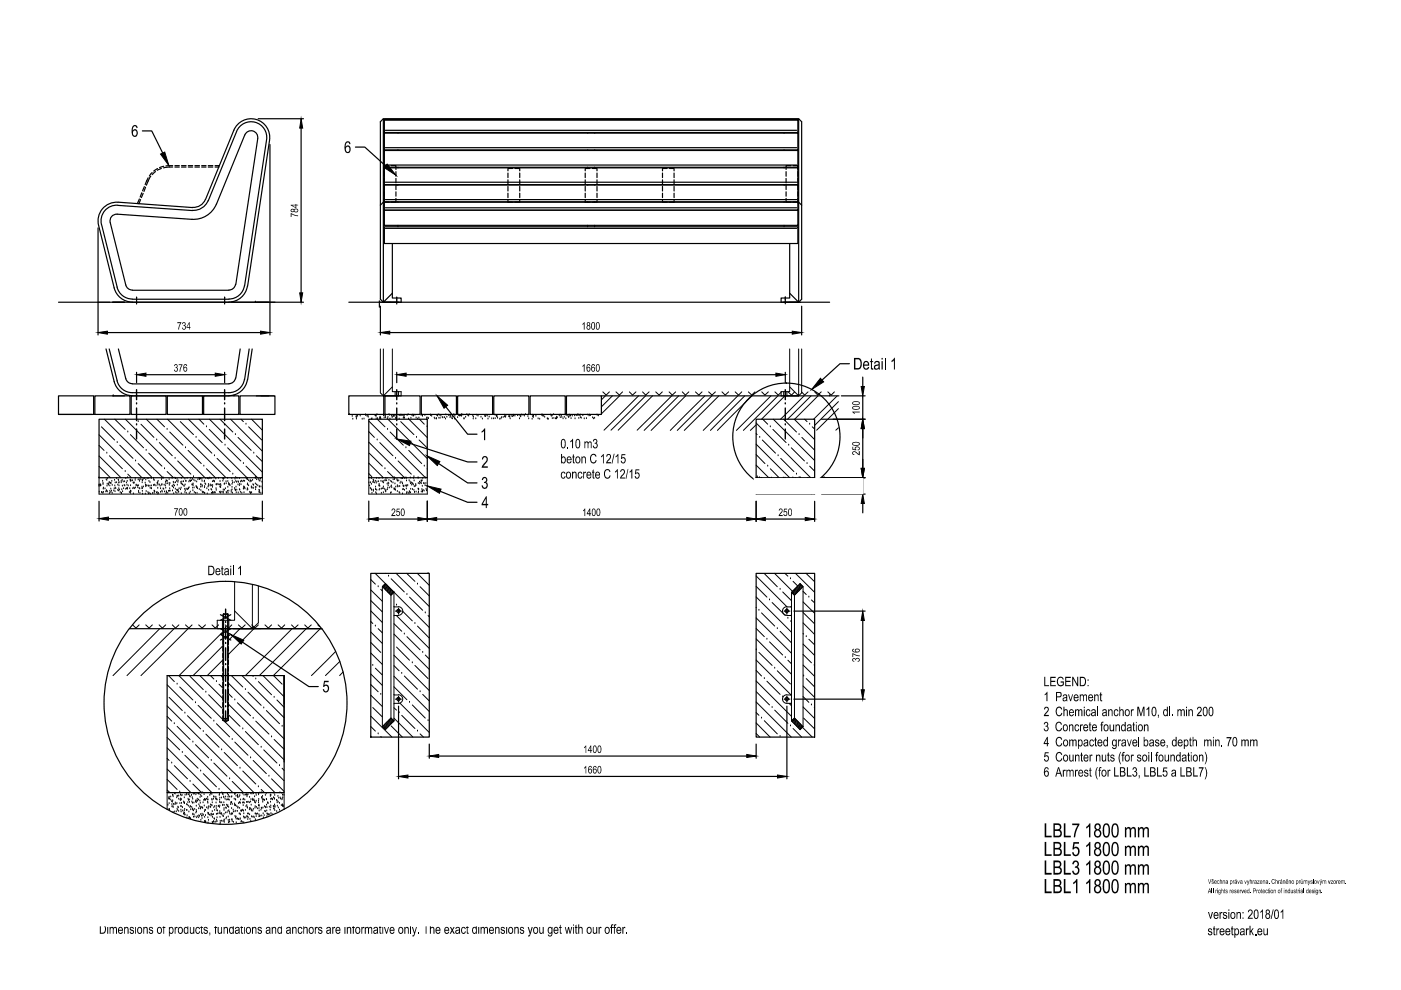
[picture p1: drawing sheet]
<svg xmlns="http://www.w3.org/2000/svg" width="297mm" height="210mm" viewBox="0 0 297 210" stroke-linecap="round" stroke-linejoin="round" font-family="sans-serif">
<!-- layer: 0 -->
<g fill="none" stroke="#000" stroke-width=".25">
<path d="M30.2 27.8h2l2.3 4.7M30.6 39.6l-.4 .9M30.9 39.7l-.4 .9M31.4 37.7l-.6 1.4M32 37.4l-1 1.9M32.3 36.6l-.6 .7M33 36.4l-.7 .6M33.4 35.8l-.8 .5M34.2 35.7l-.8 .4M34.7 35.2l-.9 .3M36.6 35.4l-1.9 .2M36.6 35.1l-1.4 .1"/>
<path d="M37.1 35.4h.9M37.1 35.1h.9M38.5 35.4h1M38.5 35.1h1M39.9 35.4h1M39.9 35.1h1M41.3 35.4h1M41.3 35.1h1M42.8 35.4h.9M42.8 35.1h.9M44.2 35.4h.9M44.2 35.1h.9"/>
<path d="M45.6 35.4h.8M45.6 35.1h.9M51.9 28.6l-6 14.7M51.9 28.6a1.42 1.42 0 0 1 1.7-.8 1.42 1.42 0 0 1 1 1.5l-4.6 31M54.7 25.2h9.6M56.5 29.7l-4.7 30.9a3.3 3.3 0 0 1-3.3 2.8M56.5 29.6a3.3 3.3 0 0 0-2.4-3.7 3.3 3.3 0 0 0-3.9 2l-6 14.7M57.2 30.6v40.4M63.8 27.2v34.9M75.4 31.2h1.9l4.4 4M81.3 25.2v38.9M81.5 39.2h87.7v3.6h-87.7z"/>
<path d="M81.5 35.6h87.7v3.5h-87.7zM81.5 31.9h87.7v3.6h-87.7zM81.5 28.2h87.7v3.6h-87.7zM81.5 25.4h87.7v2.7h-87.7zM81.5 25.2h87.7v.2h-87.7zM81.5 25.3l-.2-.1-.7 .6v37.6l.7 .7h3.7v-.9h-1.8v-1M81.5 36.4v1M81.5 37.8v1M81.5 39.2v1M81.7 25.3h87.2M81.7 38.6h87.2M81.7 35h87.2"/>
<path d="M81.7 31.3h87.2M81.7 27.6h87.2M82.5 35.1h-1v.8M82.9 35.1h1v.8M83.9 36.4v1M83.9 37.8v1M83.9 39.2v1M84.2 39.1v.2M84.4 28.1v.1M84.4 31.8v.1M84.4 35.5v.1M84.4 39.1v.2"/>
<path d="M107.7 36.7v1M107.7 38.1v1M107.7 39.5v1M108.7 35.7h-1v.5M109.2 35.7h1v.5M110.2 36.7v1M110.2 38.1v1M110.2 39.5v1M124.1 36.7v1M124.1 38.1v1M124.1 39.5v1M124.6 28.1v.1"/>
<path d="M124.6 31.8v.1M124.6 35.5v.1M124.6 39.1v.1M125.1 35.7h-1v.5M125.6 35.7h1v.5M126.1 28.1v.1M126.1 31.8v.1M126.1 35.5v.1M126.1 39.1v.1M126.6 36.7v1M126.6 38.1v1M126.6 39.5v1"/>
<path d="M140.5 36.7v1M140.5 38.1v1M140.5 39.5v1M141.4 35.7h-.9v.5M141.9 35.7h1v.5M142.9 36.7v1M142.9 38.1v1M142.9 39.5v1M166.2 28.1v.1M166.2 31.8v.1M166.2 35.5v.1M166.2 39.1v.2"/>
<path d="M166.7 36.4v1M166.7 37.8v1M166.7 39.2v1M167.7 35.1h-1v.8M168.1 35.1h1.1v.8M169.2 25.3l.1-.1 .7 .6v37.6l-.7 .7h-3.7v-.9h1.8v-1M169.2 36.4v1M169.2 37.8v1M169.2 39.2v1M169.3 25.2v38.9l-1.9-1.9v-10.6M20.8 48.3v22.7M20.9 47.8l3.3 13.2a4 4 0 0 0 3.8 3"/>
<path d="M21.5 47.7l3.3 13.2M25 43.5a3.3 3.3 0 0 0-3.5 4.1M25 43.5l15.9 1.1M25 42.9a4 4 0 0 0-4.1 4.9M25.1 42.9l15.8 1.1M29.5 42.2l-.3 1M29.8 42.3l-.3 .9M30.1 40.9l-.4 .9M30.4 41l-.4 .9M40.7 46.5l-15.9-1.1a1.42 1.42 0 0 0-1.4 1.8l3.3 13.2a1.42 1.42 0 0 0 1.3 1.1M43.5 42.3a2.69 2.69 0 0 1-2.6 1.7M43.6 42.3l6-14.7a4 4 0 0 1 4.7-2.3 4 4 0 0 1 2.8 4.4l-4.6 31a4.1 4.1 0 0 1-4 3.3"/>
<path d="M44.1 42.5a3.3 3.3 0 0 1-3.3 2.1M45.9 43.3a5.2 5.2 0 0 1-5.2 3.2M81.5 48.1h87.7v3.5h-87.7zM81.5 44.6h87.7v3.2h-87.7zM81.5 42.9h87.7v1.7h-87.7zM81.5 43l-.2-.1-.7 .6M81.5 42.1v.8h1M81.5 40.7v.9M81.7 48.4h87.2M81.7 44.1h87.2M81.7 42.3h87.2M83.2 51.6v10.6l-1.9 1.9h3.2"/>
<path d="M83.9 42.1v.8h-1M83.9 40.7v.9M84.4 42.8v.1M84.4 47.8v.3M107.7 41v.9M107.7 42.4v.5h1M110.2 42.4v.5h-1M110.2 41v.9M124.1 42.4v.5h1M124.1 41v.9M124.6 42.8v.1M124.6 47.8v.3"/>
<path d="M126.1 42.8v.1M126.1 47.8v.3M126.6 42.4v.5h-1M126.6 41v.9M140.5 42.4v.5h.9M140.5 41v.9M142.9 42.4v.5h-1M142.9 41v.9M166.2 42.8v.1M166.2 47.8v.3M166.7 42.1v.8h1M166.7 40.7v.9"/>
<path d="M169.2 43l.1-.1 .7 .6M169.2 42.1v.8h-1.1M169.2 40.7v.9M12.4 64.1h51.9M22.5 74l1.7 6.9M22.8 70.5h32.4M23.2 74l1.6 6.8M24.8 60.9a3.3 3.3 0 0 0 3.2 2.5M25.1 74l1.6 6.3M28.1 63.4h20.5M28.1 61.5h20.5M29 63.3h.1"/>
<path d="M29 63.7h.1M29 64.2h.1M29 63v.2M29 63.4v.2M29 63.8v.3M29 64.2v.3M29 78.9v2.2M30.9 79.4h14.7M47.6 63.3h.1M47.6 63.7h.1M47.6 64.2h.1M47.6 63v.2"/>
<path d="M47.6 63.4v.2M47.6 63.8v.3M47.6 64.2v.3M47.6 78.9v2.2M49.9 60.3a1.42 1.42 0 0 1-1.4 1.2M50.9 74l-.9 6.2M52.8 74l-.9 6.5M53.5 74l-1 6.5M54.1 64.1h.1M74 64.1h101.9M80.4 63.8v1.3M80.6 64.9v6.1"/>
<path d="M82.6 70.5h85.4M84.1 63.3h.1M84.1 63.7h.1M84.1 64.2h.1M84.1 63v.2M84.1 63.4v.2M84.1 63.8v.3M84.1 64.2v.3M84.1 78.9v2.2M86.1 79.4h78.4M166.5 63.2h.1M166.5 63.7h.1"/>
<path d="M166.5 64.1h.1M166.5 62.9v.2M166.5 63.3v.3M166.5 63.8v.2M166.5 64.2v.2M166.5 78.9v2.2M170 64.9v6.1M180.1 77.1h-2l-3.8 3.5M182.9 80v1.9M12.4 83.9h7.5v4h-7.5zM12.4 87.9h7.1M20.1 83.9h7.5v4h-7.5z"/>
<path d="M21 88.9h34.6v12.4h-34.6zM23.9 83.9h2.5M24 83.9h.1M24.2 80.9a4 4 0 0 0 3.8 3M24.8 80.7a3.3 3.3 0 0 0 3.2 2.6M26.7 80.3a1.42 1.42 0 0 0 1.3 1.1M27.8 83.9h7.4v4h-7.4zM28.1 81.4h20.5M35.5 83.9h7.4v4h-7.4zM43.2 83.9h7.4v4h-7.4zM49.6 83.9h.1M49.9 80.1a1.42 1.42 0 0 1-1.4 1.3"/>
<path d="M50.9 83.9h7.4v4h-7.4zM51.8 80.4a3.3 3.3 0 0 1-3.3 2.9h-20.4M52.4 80.5a4 4 0 0 1-3.9 3.4h-20.4M54.4 83.9h2.6M74 83.9h7.4v4h-7.4zM78.2 88.9h12.4v12.4h-12.4zM81.6 83.9h7.5v4h-7.5zM87 94l12.1 3.9h2M89.3 83.9h7.5v4h-7.5zM93 98.3l6.1 4.1h2M94.5 86.3l4.6 5.8h2M97 83.9h7.4v4h-7.4z"/>
<path d="M104.7 83.9h7.4v4h-7.4zM112.4 83.9h7.4v4h-7.4zM120.1 83.9h7.4v4h-7.4zM127.5 83.9h50.4M160.3 88.9h12.4v12.4h-12.4zM174.2 88.9h9.2M175.9 83.9h.1M178.4 83.9h5M182.9 83.9v5M182.9 90.9v8.4M21 106.3v4.2M23 110h30.6"/>
<path d="M54.2 101.3h.1M55.6 106.2v4.3M78.2 106.2v4.4M80.2 110.1h8.4M90.6 106.2v4.4M92.6 110.1h65.7M93.3 104.2l5.8 2.3h2M160.3 106.3v4.3M162.3 110.1h8.4M172.7 106.3v4.3M174.2 101.3h9.2M174.2 104.8h9.2"/>
<path d="M174.7 101.3h.1M182.9 101.3v3.5M182.9 106.8v1.9M27.4 133.3h40.8M46.7 133.3l2.2 1.2-2.2 1.2M46.7 130.3l2.2 1.2M47.2 133.3v.5M47.2 134.3v.9M47.2 135.7v.9M47.2 137.1v.9M47.2 138.5v1M47.2 139.9v1"/>
<path d="M47.3 133.3h.1M47.3 130.2h1M47.3 130.2v22.1M48.3 133.3h.1M48.3 130.2v22.1M48.4 133.3v.5M48.4 134.3v.9M48.4 135.7v.9M48.4 137.1v.9M48.4 138.5v1M48.4 139.9v1M48.9 133.3l-2.2 1.2 2.2 1.2"/>
<path d="M48.9 130.3l-2.2 1.2M51.4 136.2l14.1 9.4h2M78.6 121.6h12.4v34.7h-12.4zM83.9 129.6h.3M84.2 129.6h.1M84.4 129.6h.2M84.5 129.4h.1M84.5 129.8h.1M84.5 129v.3M84.5 129.4v.3M84.5 129.9v.3M84.7 129.6h.1"/>
<path d="M84.8 129.6h.3M160.3 121.6h12.4v34.7h-12.4zM166.2 129.6h.3M166.6 129.6h.1M166.7 129.6h.3M166.8 129.4h.1M166.8 129.8h.1M166.8 129v.3M166.8 129.4v.3M166.8 129.9v.3M167.1 129.6h.1M167.2 129.6h.3"/>
<path d="M168.3 129.6h15.1M182.9 131.6v14.6M35.4 143.2h24.8v24.8h-24.8zM47.2 141.3v1M47.2 142.8v1.4M47.2 144.7v.9M47.2 146.1v1M47.2 147.5v.9M47.2 149v.9M47.2 150.4v.9M47.2 151.8v.9M47.2 152.7h1.2"/>
<path d="M47.2 152.7l.6 .4 .6-.4M47.3 152.3h1M48.4 141.3v1M48.4 142.8v1.4M48.4 144.7v.9M48.4 146.1v1M48.4 147.5v.9M48.4 149v.9M48.4 150.4v.9M48.4 151.8v.9M60.2 143.3v18.3M83.9 148.2h.3"/>
<path d="M84.2 148.2h.1M84.4 148.2h.2M84.5 148h.1M84.5 148.4h.1M84.5 147.6v.3M84.5 148.1v.3M84.5 148.6v.3M84.5 149.7v15.4M84.7 148.2h.1M84.8 148.2h.3M91 157.8v3M160.3 157.8v3"/>
<path d="M166.2 148.2h.3M166.6 148.2h.1M166.7 148.2h.3M166.8 148h.1M166.8 148.4h.1M166.8 147.6v.3M166.8 148.1v.3M166.8 148.6v.3M166.8 149.7v15.4M167.1 148.2h.1M167.2 148.2h.3M168.3 148.2h15.1"/>
<path d="M86.5 164.6h78.3M93 160.3h65.3"/>
<circle cx="166.7" cy="92.6" r="11.4"/>
<circle cx="47.8" cy="149" r="25.8"/>
</g>
<g fill="none" stroke="#000" stroke-width=".3">
<path d="M29 85.6h.1M29 90.1h.1M29 82.6v2.1M29 86.5v2.7M29 91v2.1M47.6 85.6h.1M47.6 90.1h.1M47.6 82.6v2.1M47.6 86.5v2.7M47.6 91v2.1M84.1 85.6h.1M84.1 90.1h.1"/>
<path d="M84.1 82.6v2.1M84.1 86.5v2.7M84.1 91v2.1M166.5 85.6h.1M166.5 90.1h.1M166.5 82.6v2.1M166.5 86.5v2.7M166.5 91v2.1M47.8 136.4h.1M47.8 132h.1M47.8 129.1v2M47.8 132.9v2.6"/>
<path d="M47.8 137.4v2.6M47.8 149.8h.1M47.8 145.4h.1M47.8 140.9h.1M47.8 141.8v2.7M47.8 146.2v2.8M47.8 150.7v1.9"/>
</g>
<!-- layer: SRAFY -->
<g fill="none" stroke="#000" stroke-width=".21">
<path d="M21 96.7l4.7 4.6M21 92.2l9.1 9.1M21 98.9l2.4 2.4M21 94.4l1.1 1.1M21.5 90.5l2.8 2.8M22.1 88.9l12.4 12.4M22.6 96.1h.1M23.2 96.6l2.8 2.8M24.3 88.9l2.2 2.1M24.8 93.8h.1M25.4 94.4l2.8 2.8M26.5 100h.1"/>
<path d="M26.6 88.9l12.4 12.4M27.1 91.6h.1M27.6 92.1l2.8 2.8M28.7 97.7h.1M29.3 89.4h.1M29.3 98.3l2.8 2.8M29.9 89.9l2.7 2.8M31 95.5h.1M31 88.9l12.5 12.4M31.5 96.1l2.8 2.7M33.2 93.3h.1M33.3 88.9l1.6 1.6"/>
<path d="M33.8 93.8l2.7 2.8M34.9 99.4h.1M35.4 91h.1M35.4 100l1.4 1.3M35.5 88.9l12.4 12.4M36 91.6l2.8 2.8M37.1 97.2h.1M37.7 97.7l2.8 2.8M38.2 89.4l2.8 2.7M39.3 94.9h.1M39.9 95.5l2.8 2.8M40 88.9l12.4 12.4"/>
<path d="M41.6 92.7h.1M42.1 93.3l2.8 2.8M42.2 88.9l1 1M43.2 98.8h.1M43.8 90.5h.1M43.8 99.4l1.9 1.9M44.4 91l2.7 2.8M44.4 88.9l11.2 11.2M45.5 96.6h.1M46 97.2l2.8 2.8M46.7 88.9l2.7 2.7M47.7 94.4h.1"/>
<path d="M48.3 94.9l2.8 2.8M48.9 88.9l6.7 6.8M49.9 92.1h.1M50.5 92.7l2.8 2.8M51.1 88.9l.5 .5M51.6 98.3h.1M52.2 89.9h.1M52.2 98.8l2.4 2.5M52.7 90.5l2.8 2.8M53.3 88.9l2.3 2.3M53.8 96.1h.1M54.4 96.6l1.2 1.3"/>
<path d="M55.6 88.9v.1M74.1 87.9h.1M74.7 88.3h.1M74.8 88.9h.1M75.5 88.4h.1M75.6 88.8h.1M75.6 88.1h.1M75.6 88.5h.1M75.8 88.3h.1M76.4 88.2h.1M76.8 88.9h.1M77.2 88.8h.1"/>
<path d="M77.5 88.1h.1M77.5 88h.1M77.8 88.3h.1M78 88.2h.1M78.1 88.5h.1M78.2 98.2l3.1 3.1M78.2 93.8l7.6 7.5M78.2 89.3l12 12M78.2 91.5l1.2 1.2M78.3 96.1l2.8 2.7M78.7 88.9h.1M78.9 88.8h.1"/>
<path d="M79.5 88.1h.1M79.6 88.2h.1M79.8 88.8h.1M79.8 88.3h.1M79.9 87.9h.1M80 93.3h.1M80 88.9l1.6 1.6M80.1 88.8h.1M80.5 88.8h.1M80.5 93.8l2.8 2.8M80.6 88.7h.1M80.6 88.5h.1"/>
<path d="M80.7 88.6h.1M80.7 88.8h.1M81.3 88.1h.1M81.4 88.6h.1M81.4 88.1h.1M81.6 99.4h.1M81.7 88.3h.1M81.7 88.5h.1M82.1 88.8h.1M82.2 91h.1M82.2 100l1.3 1.3M82.3 88.5h.1"/>
<path d="M82.3 88.9l8.3 8.3M82.5 87.9h.1M82.6 88h.1M82.7 88.8h.1M82.7 91.6l2.8 2.8M83 88.1h.1M83.1 88.3h.1M83.1 88.5h.1M83.4 88.1h.1M83.4 88.3h.1M83.7 88.3h.1M83.9 88.7h.1"/>
<path d="M83.9 97.2h.1M84 88.3h.1M84.4 97.7l2.8 2.8M84.6 88.1h.1M84.6 88.8h.1M84.8 88.1h.1M85 89.4l2.8 2.7M85 88h.1M85.2 88.1h.1M85.4 88.1h.1M85.5 88.7h.1M85.6 88.3h.1"/>
<path d="M85.6 88.5h.1M85.7 88h.1M85.8 88.7h.1M86.1 94.9h.1M86.3 88.1h.1M86.5 87.9h.1M86.6 88.8h.1M86.7 95.5l2.7 2.8M86.7 88.9l3.9 3.9M87.1 88.7h.1M87.3 88.1h.1M87.5 88h.1"/>
<path d="M87.6 88.3h.1M87.7 88.1h.1M88 88h.1M88.2 88.6h.1M88.3 92.7h.1M88.6 88.8h.1M88.8 88.6h.1M88.9 93.3l1.7 1.7M88.9 88.9l1.1 1M89.3 88.1h.1M89.6 88h.1M89.6 88.3h.1"/>
<path d="M90 98.8h.1M90.1 88.1h.1M90.5 88.6h.1M90.5 88.8h.1M90.6 90.5h.1M90.6 99.4v.1M90.7 88.6h.1M90.8 88.8h.1M91.3 88h.1M91.3 88.1h.1M91.5 88.3h.1M92.1 88.6h.1"/>
<path d="M92.2 88.8h.1M92.5 88.8h.1M92.6 88.1h.1M92.8 88.2h.1M92.9 88h.1M93 88.7h.1M93.2 88h.1M93.3 88.7h.1M93.5 88.2h.1M93.8 88.5h.1M93.9 88.6h.1M94.2 88.5h.1"/>
<path d="M94.4 88.8h.1M94.5 88h.1M94.7 88.5h.1M95.2 88h.1M95.2 88.1h.1M95.4 88.5h.1M95.5 88.2h.1M95.6 88.3h.1M95.8 88.7h.1M95.9 88.3h.1M95.9 88.8h.1M96.2 87.9h.1"/>
<path d="M96.4 88.8h.1M96.4 88.3h.1M97 88.5h.1M97.2 88h.1M97.3 88.1h.1M97.4 88.2h.1M97.6 88.1h.1M97.7 88.2h.1M97.8 88.3h.1M97.9 87.9h.1M98.1 88h.1M98.4 88.8h.1"/>
<path d="M98.7 88.5h.1M99 87.9h.1M99.1 88h.1M99.4 88.2h.1M99.5 87.9h.1M100.2 88.2h.1M100.3 88.8h.1M100.4 88.5h.1M100.9 88.8h.1M101.1 88h.1M101.3 88.2h.1M102 88.5h.1"/>
<path d="M102.3 88.8h.1M102.8 88.3h.1M102.9 88.3h.1M103 88h.1M103.3 88.2h.1M103.5 88.8h.1M103.7 88.4h.1M104.3 88.8h.1M104.6 88.8h.1M105 88.8h.1M105 88h.1M105.3 88.2h.1"/>
<path d="M105.3 88.3h.1M105.4 88.4h.1M105.5 88.7h.1M106 88.9h.1M106.2 88.8h.1M106.3 88.5h.1M106.7 88.5h.1M107 88.4h.1M107 88h.1M107.2 88.5h.1M107.2 88.2h.1M107.9 88.3h.1"/>
<path d="M108 88.4h.1M108 88.3h.1M108.2 88.8h.1M108.4 88.3h.1M108.7 88.3h.1M108.9 88.2h.1M108.9 88h.1M109.2 88.2h.1M109.7 88.1h.1M110.1 88.1h.1M110.2 88.8h.1M110.3 88.3h.1"/>
<path d="M110.4 88.4h.1M110.6 88h.1M110.9 88h.1M111.2 88.2h.1M111.4 87.9h.1M111.9 88.3h.1M112.1 88.8h.1M112.8 88.9h.1M112.9 88h.1M112.9 88.4h.1M113.1 88.5h.1M113.1 88.2h.1"/>
<path d="M113.6 88.3h.1M114.1 88.8h.1M114.4 88.9h.1M114.8 88h.1M114.9 88h.1M115.1 88.2h.1M115.3 88.3h.1M115.5 88.5h.1M116 88.8h.1M116.1 88.8h.1M116.2 88.9h.1M116.8 88h.1"/>
<path d="M116.9 88.3h.1M117.1 88.2h.1M117.1 88.8h.1M117.4 87.9h.1M117.4 88.7h.1M117.8 88.8h.1M117.9 88.7h.1M118 88.8h.1M118 88.5h.1M118.2 88.6h.1M118.6 88.2h.1M118.7 88h.1"/>
<path d="M118.8 88.5h.1M119 88.2h.1M119.1 88.5h.1M119.4 88.8h.1M119.6 88.5h.1M119.9 87.9h.1M120 88.8h.1M120 88h.1M120.2 88.2h.1M120.5 88.3h.1M120.6 88.5h.1M120.7 88h.1"/>
<path d="M120.8 88.3h.1M120.9 88.2h.1M121.1 88.8h.1M121.3 88.2h.1M121.8 88.2h.1M121.9 88.8h.1M122.2 88.1h.1M122.5 88h.1M122.5 88.1h.1M122.6 88h.1M122.7 88.7h.1M122.9 88.2h.1"/>
<path d="M123 88h.1M123.1 88.5h.1M123.2 88.7h.1M123.6 88.1h.1M123.9 88.8h.1M124.3 88.8h.1M124.6 88h.1M124.9 88.2h.1M125 88h.1M125.1 88.1h.1M125.2 88.1h.1M125.6 88.6h.1"/>
<path d="M125.9 88.8h.1M126.1 88.7h.1M126.6 88h.1M126.8 88.1h.1M126.8 88.2h.1M127.8 83.1l.7 .7 .7-.7M128.4 83.9l-.9 .9M129.8 83.9l-2.3 2.4M130.6 83.1l.7 .7 .7-.7M131.4 83.9l-3.9 3.8M133.4 83.1l.7 .7 .7-.7M135.4 83.9l-7.3 7.3"/>
<path d="M136.2 83.1l.7 .7 .7-.7M136.9 83.9l-7.4 7.3M138.3 83.9l-7.2 7.3M139 83.1l.7 .7 .7-.7M141.9 83.1l.6 .7 .8-.7M142.4 83.9l-7.3 7.3M143.9 83.9l-7.3 7.4M144.7 83.1l.6 .7 .8-.7M145.4 83.9l-7.4 7.4M147.4 83.1l.8 .7 .6-.7M149.4 83.9l-7.3 7.4M150.2 83.1l.8 .7 .7-.7"/>
<path d="M150.9 83.9l-7.3 7.4M152.4 83.9l-7.3 7.4M153.1 83.1l.7 .7 .7-.7M155.9 83.1l.7 .7 .7-.7M156.4 83.9l-7.3 7.4M157.9 83.9l-7.3 7.4M158.7 83.1l.7 .7 .7-.7M159.4 83.9l-7.3 7.4M160.3 98.6l2.7 2.7M160.3 94.2l7.1 7.1M160.3 89.7l11.6 11.6M160.3 96.4l1.9 1.9"/>
<path d="M160.3 91.9l.2 .2M160.3 90.1l-1.2 1.2M161.1 92.7h.1M161.5 83.1l.7 .7 .7-.7M161.6 93.3l2.8 2.8M161.7 88.9l1.1 1M162.8 98.8h.1M163.3 90.5h.1M163.3 99.4l1.9 1.9M163.4 83.9l-7.3 7.4M163.9 91l2.8 2.8M164 88.9l8.7 8.7"/>
<path d="M164.3 83.1l.7 .7 .7-.7M164.9 83.9l-7.3 7.4M165 96.6h.1M165.5 97.2l2.8 2.8M166.2 88.9l2.7 2.7M166.4 83.9l-4.9 5M167.1 83.1l.7 .7 .7-.7M167.2 94.4h.1M167.8 94.9l2.8 2.8M168.4 88.9l4.3 4.3M169.4 92.1h.1M169.9 83.1l.7 .7 .7-.7"/>
<path d="M170 92.7l2.7 2.7M170.5 83.9l-5 5M170.6 88.9l.5 .5M171.1 98.3h.1M171.7 89.9h.1M171.7 98.8l1 1.1M172 83.9l-5 5M172.2 90.5l.5 .5M172.7 83.1l.7 .7 .7-.7M173.4 83.9l-4.9 5M175.5 83.1l.7 .7 .7-.7M177.5 83.9l-5 5"/>
<path d="M177.8 85.2l-5.1 5M177.8 86.6l-4.7 4.6M177.8 90.7l-.6 .5M21 103.1h.1M21 102.9h.1M21 101.1l.2 .2M21 101.3v3.5h34.6v-3.5M21 104.3h.1M21.3 102.9h.1M21.3 103h.1M21.3 102.8h.1M21.4 103h.1"/>
<path d="M21.6 104.4h.1M21.8 102.1h.1M21.8 104.6h.1M21.8 102.5h.1M21.8 102.7h.1M21.9 103.7h.1M21.9 104.4h.1M21.9 103.5h.1M22.3 103.7h.1M22.4 104.3h.1M22.5 101.7h.1M22.6 104h.1"/>
<path d="M22.6 101.8h.1M22.6 104.2h.1M22.7 103.1h.1M22.7 104.3h.1M22.7 102.6h.1M22.8 101.5h.1M23 102.9h.1M23 102.6h.1M23.2 102.3h.1M23.2 104.6h.1M23.3 104.2h.1M23.3 103h.1"/>
<path d="M23.3 102.4h.1M23.5 102.5h.1M23.5 103.7h.1M23.5 104.4h.1M23.6 104.1h.1M23.7 102.1h.1M23.8 104.6h.1M23.8 102.9h.1M24.1 104.1h.1M24.2 103.7h.1M24.3 101.8h.1M24.3 103h.1"/>
<path d="M24.4 104.3h.1M24.4 102.4h.1M24.4 103.5h.1M24.6 103.6h.1M24.7 102.3h.1M24.7 101.5h.1M25 104h.1M25 102.9h.1M25.1 101.8h.1M25.1 104.1h.1M25.1 101.9h.1M25.2 102.4h.1"/>
<path d="M25.2 103.6h.1M25.2 102.3h.1M25.2 103h.1M25.3 103.9h.1M25.5 104.4h.1M25.7 102.1h.1M25.7 102.3h.1M25.7 104.6h.1M25.7 104.7h.1M25.8 103.8h.1M25.9 101.8h.1M26 103.1h.1"/>
<path d="M26 104.3h.1M26.1 102.2h.1M26.2 103.6h.1M26.3 102.9h.1M26.4 102.1h.1M26.5 103h.1M26.7 103.7h.1M26.7 101.5h.1M26.8 102.4h.1M26.8 103.6h.1M26.9 102.9h.1M27 102.1h.1"/>
<path d="M27 103.7h.1M27 103.5h.1M27.1 101.3h.1M27.1 100.5l.8 .8M27.2 103h.1M27.4 104.4h.1M27.5 103.6h.1M27.6 101.8h.1M27.6 102.1h.1M27.6 104.1h.1M27.7 103h.1M27.7 104.6h.1"/>
<path d="M27.7 104.2h.1M27.8 102h.1M28.1 101.9h.1M28.2 103.6h.1M28.2 102.4h.1M28.3 104.7h.1M28.4 103.5h.1M28.4 102.5h.1M28.4 102.4h.1M28.5 103.6h.1M28.7 101.8h.1M28.7 101.5h.1"/>
<path d="M28.7 103.4h.1M28.9 102.9h.1M28.9 103h.1M29.2 103h.1M29.2 103.4h.1M29.3 101.8h.1M29.3 103h.1M29.4 104.2h.1M29.4 104.4h.1M29.5 101.7h.1M29.5 103.6h.1M29.6 102.1h.1"/>
<path d="M29.6 103.7h.1M29.7 104.6h.1M29.8 101.7h.1M30.1 103.3h.1M30.1 103.6h.1M30.1 102.3h.1M30.1 101.8h.1M30.2 103.6h.1M30.2 104.2h.1M30.2 104.8h.1M30.2 101.9h.1M30.4 101.6h.1"/>
<path d="M30.4 103.2h.1M30.6 101.5h.1M30.8 102.4h.1M30.8 104.8h.1M30.9 102.9h.1M30.9 101.8h.1M30.9 103.2h.1M30.9 103h.1M31 104.2h.1M31.1 103h.1M31.2 101.5h.1M31.4 104.4h.1"/>
<path d="M31.4 103h.1M31.5 104.7h.1M31.5 101.5h.1M31.5 103.1h.1M31.6 102.1h.1M31.6 104.6h.1M31.8 102.3h.1M31.8 103.1h.1M31.8 103.5h.1M31.9 104.8h.1M32 101.4h.1M32.1 103h.1"/>
<path d="M32.1 103.6h.1M32.1 101.4h.1M32.3 104.6h.1M32.6 101.4h.1M32.6 101.7h.1M32.6 102.9h.1M32.7 104.1h.1M32.7 104.6h.1M32.7 101.9h.1M32.7 104.2h.1M32.8 102.9h.1M32.8 104.3h.1"/>
<path d="M33.1 103h.1M33.2 104.5h.1M33.3 104.4h.1M33.3 102.5h.1M33.4 102.3h.1M33.4 103.5h.1M33.4 102.6h.1M33.5 104.8h.1M33.5 102.9h.1M33.5 102.1h.1M33.6 104.6h.1M33.8 102.8h.1"/>
<path d="M34 103.1h.1M34 104.4h.1M34 103.6h.1M34.2 101.7h.1M34.3 102.9h.1M34.3 104.1h.1M34.3 102.7h.1M34.4 104.3h.1M34.5 101.4h.1M34.6 101.3h.1M34.6 103.7h.1M34.7 103.7h.1"/>
<path d="M34.8 102.9h.1M34.9 104.3h.1M35.1 103h.1M35.1 102.3h.1M35.1 103.5h.1M35.2 104.7h.1M35.2 102.6h.1M35.2 101.9h.1M35.3 104.3h.1M35.3 104.4h.1M35.3 102h.1M35.5 102.6h.1"/>
<path d="M35.5 102.1h.1M35.6 104.6h.1M35.7 104.2h.1M35.9 101.7h.1M35.9 102.5h.1M35.9 102.9h.1M35.9 104.1h.1M36 103.6h.1M36 102.5h.1M36.1 104.1h.1M36.5 101.4h.1M36.5 103.1h.1"/>
<path d="M36.6 104.1h.1M36.6 103.2h.1M36.7 102.3h.1M36.7 102.9h.1M36.8 103.4h.1M36.8 104.7h.1M36.9 102.4h.1M37 103h.1M37.1 101.4h.1M37.2 103.7h.1M37.2 102.3h.1M37.2 101.5h.1"/>
<path d="M37.3 104.4h.1M37.5 104h.1M37.5 102.1h.1M37.5 104.6h.1M37.5 101.6h.1M37.6 102.9h.1M37.6 104h.1M37.7 102.3h.1M37.8 103.9h.1M37.8 102h.1M37.8 104.3h.1M37.9 104.4h.1"/>
<path d="M38 103.6h.1M38.3 103.8h.1M38.4 102.3h.1M38.4 103.5h.1M38.4 102.6h.1M38.4 104.7h.1M38.4 101.4h.1M38.5 102.6h.1M38.6 102.2h.1M38.7 102.8h.1M38.9 102.1h.1M39 103h.1"/>
<path d="M39 103.2h.1M39.2 103.7h.1M39.2 101.6h.1M39.2 104.4h.1M39.2 102.8h.1M39.3 104h.1M39.4 102.1h.1M39.5 103.7h.1M39.5 104.6h.1M39.7 101.4h.1M39.7 103.7h.1M39.8 103.8h.1"/>
<path d="M39.9 103.6h.1M40 103.6h.1M40 102.2h.1M40.1 103.4h.1M40.1 104.6h.1M40.3 102h.1M40.3 104.3h.1M40.4 102.1h.1M40.4 101.4h.1M40.6 101.9h.1M40.7 102.8h.1M40.8 101.6h.1"/>
<path d="M40.9 102.8h.1M40.9 103.5h.1M40.9 104h.1M40.9 103h.1M40.9 102.6h.1M41 101.1h.1M41.1 101.8h.1M41.1 103.4h.1M41.2 104.4h.1M41.4 102h.1M41.4 104.6h.1M41.6 103.2h.1"/>
<path d="M41.7 102.2h.1M41.7 103.3h.1M41.7 103.4h.1M41.8 104.6h.1M41.9 103.6h.1M42 101.7h.1M42.2 101.4h.1M42.2 103.8h.1M42.3 101.7h.1M42.3 101.5h.1M42.4 101.4h.1M42.5 101.5h.1"/>
<path d="M42.5 102.8h.1M42.5 103.3h.1M42.6 104h.1M42.6 102.8h.1M42.8 101.6h.1M42.8 103.2h.1M42.8 102.1h.1M42.9 103h.1M42.9 104.3h.1M43 104.5h.1M43.1 104.4h.1M43.3 102.2h.1"/>
<path d="M43.3 103.4h.1M43.3 102h.1M43.4 104.6h.1M43.4 103.2h.1M43.5 102.6h.1M43.6 102.7h.1M43.6 101.5h.1M43.9 103.6h.1M43.9 104.7h.1M44 101.5h.1M44.1 103.2h.1M44.2 101.5h.1"/>
<path d="M44.2 102.7h.1M44.2 104h.1M44.2 103.1h.1M44.4 101.4h.1M44.5 101.4h.1M44.6 103h.1M44.6 102.8h.1M44.7 101.5h.1M44.7 103.8h.1M44.8 104.6h.1M44.9 103h.1M44.9 103.9h.1"/>
<path d="M45 102.1h.1M45 103.3h.1M45.1 104.5h.1M45.1 102.9h.1M45.1 104.4h.1M45.3 102h.1M45.4 104.5h.1M45.4 102.1h.1M45.4 104.4h.1M45.5 102.2h.1M45.6 104.5h.1M45.8 101.5h.1"/>
<path d="M45.8 102.8h.1M45.8 103.6h.1M45.8 104h.1M45.9 102.8h.1M46 102.7h.1M46.3 102.8h.1M46.3 101.4h.1M46.5 104.4h.1M46.6 102.8h.1M46.7 102.1h.1M46.7 103.2h.1M46.7 103.3h.1"/>
<path d="M46.7 104.5h.1M46.8 102.7h.1M46.8 103.4h.1M46.8 104.3h.1M46.8 103h.1M47.1 104.4h.1M47.2 102h.1M47.2 101.5h.1M47.3 104.3h.1M47.3 104.5h.1M47.3 103.9h.1M47.4 101.6h.1"/>
<path d="M47.5 101.5h.1M47.5 102.7h.1M47.6 103.9h.1M47.6 102.6h.1M47.8 103.6h.1M47.9 102.1h.1M48 102.6h.1M48 104.4h.1M48 104.5h.1M48.2 104.2h.1M48.3 101.4h.1M48.3 102.1h.1"/>
<path d="M48.3 103.3h.1M48.3 104.5h.1M48.5 102.5h.1M48.5 104.1h.1M48.5 102.8h.1M48.6 102.7h.1M48.7 102.8h.1M48.8 103h.1M49 104h.1M49 104.4h.1M49.1 101.5h.1M49.2 102.7h.1"/>
<path d="M49.2 103.9h.1M49.2 103.3h.1M49.2 102h.1M49.3 104.5h.1M49.3 102.4h.1M49.4 100.5h.1M49.7 102.3h.1M49.7 103.6h.1M49.8 101.6h.1M49.8 103.9h.1M49.9 104h.1M49.9 101.1l.3 .2"/>
<path d="M50 104h.1M50 102.1h.1M50 103.3h.1M50.1 104.5h.1M50.2 102.3h.1M50.2 103.9h.1M50.2 101.4h.1M50.5 102.8h.1M50.5 102.1h.1M50.5 104.5h.1M50.5 102.3h.1M50.8 101.5h.1"/>
<path d="M50.8 103.8h.1M50.8 103h.1M50.8 102.7h.1M50.8 103.9h.1M51 104.4h.1M51 102.2h.1M51.1 102.8h.1M51.2 102h.1M51.3 104.5h.1M51.4 102.1h.1M51.6 103.7h.1M51.6 102h.1"/>
<path d="M51.7 103.2h.1M51.7 103.6h.1M51.7 104.5h.1M51.7 103.3h.1M51.9 102.1h.1M51.9 103.4h.1M51.9 103.7h.1M52.2 101.4h.1M52.3 101.6h.1M52.4 103.9h.1M52.5 101.4h.1M52.5 103.6h.1"/>
<path d="M52.5 102.8h.1M52.5 101.7h.1M52.5 102.6h.1M52.5 103.8h.1M52.7 101.9h.1M52.7 103h.1M53 104.4h.1M53 102.2h.1M53 101.9h.1M53 104.5h.1M53.1 104.6h.1M53.2 102h.1"/>
<path d="M53.2 104.5h.1M53.3 102.1h.1M53.3 103.2h.1M53.3 103.5h.1M53.3 104.5h.1M53.6 101.8h.1M53.6 103.4h.1M53.6 102.8h.1M53.7 103.6h.1M53.8 102.9h.1M54.1 101.4h.1M54.1 102.6h.1"/>
<path d="M54.1 103.4h.1M54.2 103.8h.1M54.3 103.4h.1M54.4 101.7h.1M54.4 102.8h.1M54.7 103h.1M54.7 101.7h.1M54.9 104.4h.1M54.9 101.6h.1M54.9 104h.1M54.9 102h.1M55 103.2h.1"/>
<path d="M55 103.3h.1M55 104.4h.1M55 104h.1M55.1 102h.1M55.2 104.5h.1M55.2 101.6h.1M55.3 103.2h.1M55.5 102.2h.1M55.6 104.5h.1M55.6 103.6h.1M78.2 101.3v3.5h12.4v-3.5M78.2 100.4l.6 .7"/>
<path d="M78.2 102.4h.1M78.4 103h.1M78.5 103.5h.1M78.6 102.3h.1M78.6 103.7h.1M78.7 101.5h.1M78.7 102.7h.1M78.8 103.9h.1M78.8 104h.1M78.9 104.6h.1M79.1 102.3h.1M79.1 102.2h.1"/>
<path d="M79.1 101.8h.1M79.2 103.9h.1M79.2 104.2h.1M79.2 101.9h.1M79.4 102.4h.1M79.6 102.1h.1M79.6 103.3h.1M79.6 103.8h.1M79.7 104.5h.1M79.7 103.8h.1M79.8 102.4h.1M79.8 104.7h.1"/>
<path d="M79.8 101.4h.1M79.9 104h.1M79.9 102.2h.1M80.3 102.1h.1M80.3 101.5h.1M80.3 103h.1M80.4 102.7h.1M80.4 103.9h.1M80.4 103h.1M80.5 103.7h.1M80.5 103.1h.1M80.8 102.1h.1"/>
<path d="M80.9 103.7h.1M80.9 104.6h.1M81.1 102.2h.1M81.1 103.6h.1M81.1 101.4h.1M81.2 102.1h.1M81.3 103.2h.1M81.3 104.5h.1M81.3 102.4h.1M81.4 103.6h.1M81.6 103.8h.1M81.6 102h.1"/>
<path d="M81.7 101.9h.1M81.7 104.2h.1M81.8 101.4h.1M81.8 104.3h.1M81.8 104h.1M82 101.9h.1M82 101.4h.1M82.1 102.6h.1M82.1 103.8h.1M82.2 103.5h.1M82.3 103h.1M82.3 102.4h.1"/>
<path d="M82.4 102.6h.1M82.5 101.8h.1M82.6 103.4h.1M82.8 104.6h.1M82.8 102.1h.1M82.9 103.2h.1M82.9 104.5h.1M83 103h.1M83 102.2h.1M83.1 103.4h.1M83.3 102.4h.1M83.4 101.7h.1"/>
<path d="M83.6 103.8h.1M83.6 101.3h.1M83.6 103.6h.1M83.7 101.7h.1M83.7 101.4h.1M83.7 103.7h.1M83.7 102.6h.1M83.8 103.8h.1M83.8 104h.1M83.9 103.3h.1M84.2 101.6h.1M84.2 101.9h.1"/>
<path d="M84.2 103.2h.1M84.2 103h.1M84.2 104.2h.1M84.3 102h.1M84.5 102h.1M84.6 103.2h.1M84.6 104.4h.1M84.8 103.2h.1M84.8 104.6h.1M84.8 102.5h.1M85 102.2h.1M85 101.5h.1"/>
<path d="M85.3 102.4h.1M85.3 101.4h.1M85.3 102.6h.1M85.3 101.5h.1M85.3 104.7h.1M85.4 103.8h.1M85.5 103.1h.1M85.5 103.8h.1M85.6 103.1h.1M85.6 103.2h.1M85.7 101.4h.1M85.8 104h.1"/>
<path d="M85.9 101.4h.1M85.9 103h.1M86.1 101.3h.1M86.1 103.7h.1M86.2 102h.1M86.2 104.6h.1M86.2 101.4h.1M86.2 103.2h.1M86.2 103h.1M86.3 104.4h.1M86.4 102.9h.1M86.5 104.6h.1"/>
<path d="M86.7 104.6h.1M86.7 101.9h.1M86.8 104.3h.1M86.9 104.3h.1M87 102.2h.1M87 101.3h.1M87 102.6h.1M87 104.5h.1M87.1 103.7h.1M87.2 102.4h.1M87.3 102.9h.1M87.4 102.5h.1"/>
<path d="M87.5 103.8h.1M87.5 102.6h.1M87.6 102.8h.1M87.7 101.4h.1M87.8 104h.1M87.8 101.1h.1M87.8 102h.1M87.8 103.2h.1M87.9 104.4h.1M88.1 103.1h.1M88.1 102.7h.1M88.2 103h.1"/>
<path d="M88.2 104.3h.1M88.6 101.3h.1M88.6 101.4h.1M88.6 103.7h.1M88.7 102.5h.1M88.7 104.5h.1M88.7 103.7h.1M88.7 104.3h.1M88.8 103.8h.1M88.9 102.2h.1M89 102.6h.1M89.2 102.4h.1"/>
<path d="M89.3 102h.1M89.3 102.6h.1M89.3 104.3h.1M89.4 102.1h.1M89.5 103.8h.1M89.5 101.9h.1M89.5 103.1h.1M89.6 104.3h.1M89.6 104.2h.1M89.6 101.4h.1M89.7 104h.1M89.8 102.5h.1"/>
<path d="M89.9 104.1h.1M89.9 102.6h.1M90.1 103h.1M90.3 101.3h.1M90.3 102.5h.1M90.3 103.7h.1M90.4 104h.1M90.6 103.2h.1M160.3 101.3v3.5h12.4v-3.5M160.5 101.1h.1M160.6 101.3h.1M161 101.3h.1"/>
<path d="M161.1 101.4h.1M161.5 101.4h.1M163.2 101.4h.1M163.5 101.4h.1M164.8 101.4h.1M166.1 101.4h.1M166.2 101.5h.1M166.5 101.4h.1M168.1 101.3h.1M168.6 101.5h.1M168.9 100.5h.1M169.4 101.1l.3 .2"/>
<path d="M169.7 101.3h.1M171.2 101.5h.1M171.3 101.6h.1M171.4 101.5h.1M172 104.7h.1M172.2 101.5h.1M172.5 104.7h.1M172.6 101.4h.1M28.1 132.5l.7 .7 .7-.7M30.9 132.5l.7 .7 .7-.7M33.7 132.5l.7 .7 .7-.7M33.9 133.3l-9.9 9.9"/>
<path d="M36.5 132.5l.7 .7 .7-.7M36.9 133.3l-10 9.9M39.3 132.5l.7 .7 .7-.7M39.8 133.3l-9.9 9.9M42.1 132.5l.7 .7 .8-.7M45 132.5l.6 .7 .8-.7M47.3 133.9l-9.3 9.3 9.2 9.4M47.3 136.8l-6.4 6.4M47.3 139.9l-3.4 3.3M47.8 132.5l.7 .7 .6-.7M50.5 132.5l.8 .7 .7-.7M50.9 133.3l-2.6 2.6"/>
<path d="M53.4 132.5l.7 .7 .7-.7M53.8 133.3l-5.5 5.5M56.2 132.5l.7 .7 .7-.7M59 132.5l.7 .7 .7-.7M61.8 132.5l.7 .7 .7-.7M61.9 133.3l-9.9 9.9M64.6 132.5l.7 .7 .7-.7M64.9 133.3l-9.9 9.9M67.4 132.5l.4 .4M67.9 133.3l-9.9 9.9M71.2 138.1l-5.2 5.1M78.6 138.5l2.5 2.4"/>
<path d="M78.6 134l2.5 2.4M78.6 129.5l2.5 2.5M78.6 125.1l2.5 2.4M78.6 136.2l2.1 2.1M78.6 131.8l.4 .4M78.6 127.3l2.5 2.4M78.6 122.9l1 1M79.5 121.6l11.5 11.4M79.6 132.7h.1M80.2 124.4h.1M80.2 133.3l.9 .9M80.7 125l.4 .3"/>
<path d="M81.2 124.2v.3M81.4 124l-.1 .6M81.6 123.9l-.2 .8M81.7 123.8l-.1 1.1M81.8 121.6h.1M81.9 123.9l-.2 1.1M82 124.1l-.2 1.1M82.2 124.2l-.2 1.1M82.3 124.4l-.2 1M82.4 122.2h.1M82.4 124.5l-.1 1.1M82.6 124.6l-.2 1.1"/>
<path d="M82.7 124.7l-.1 1.1M82.8 124.9l-.1 1.1M82.9 122.7l2.8 2.8M83 125l-.2 1.1M83.1 125.2l-.1 .9M83.3 125.3l-.2 .7M83.4 125.5v.3M83.5 125.6h.1M83.5 138.9l7.5 7.5M83.5 134.4l7.5 7.5M83.5 132.2l1.7 1.6M84 121.6l7 7"/>
<path d="M84 130.5l7 7M84.1 128.3h.1M84.1 137.2l2.7 2.8M85.4 129.6l2 2M85.7 134.4h.1M86.2 121.6l1.8 1.7M86.3 126.1h.1M86.3 135l2.8 2.8M86.8 126.6l2.8 2.8M88 132.2h.1M88.5 121.6l2.5 2.5M88.5 123.9h.1"/>
<path d="M88.5 132.7l2.5 2.6M89.1 124.4l1.9 2M89.6 138.3h.1M90.2 129.9h.1M90.2 138.9l.8 .8M90.8 121.6h.1M90.8 130.5l.2 .3M160.3 139.9l7.4 7.4M160.3 135.5l7.5 7.4M160.3 131l7.5 7.5M160.3 126.6l7.5 7.5M160.3 122.1l6.6 6.6"/>
<path d="M160.3 133.3l1.8 1.7M160.3 128.8h.1M160.3 124.3l2.3 2.3M160.4 137.8h.1M160.9 129.4h.1M160.9 138.3l2.8 2.8M161.5 129.9l2.8 2.8M162.1 121.6l2.7 2.8M162.6 135.5h.1M163.2 127.2h.1M163.2 136.1l2.7 2.8M163.7 127.7l2.8 2.8"/>
<path d="M164.2 121.6l3.8 3.8M164.8 133.3h.1M165.4 125h.1M165.4 133.8l2.4 2.5M165.9 125.5l1.9 1.9M166.4 121.6l.6 .6M166.5 139.4h.1M167 131.1h.1M167 140l.8 .7M167.6 122.7h.1M167.6 131.6l.2 .2M167.9 125.5v.2"/>
<path d="M168.1 125.3l-.1 .5M168.1 123.3l1 .9M168.3 125.1l-.1 .9M168.5 124.9l-.2 1.2M168.7 121.6l4 4M168.7 124.7l-.3 1.5M168.9 124.5l-.2 1.5M169.1 124.3l-.3 1.5M169.2 124.1l-.2 1.5M169.5 123.9l-.3 1.5M169.6 123.7l-.2 1.6M169.8 123.9l-.2 1.1"/>
<path d="M169.9 124l-.1 .9M170.1 124.1l-.1 .6M170.2 124.3l-.1 .2M170.3 136.6l2.4 2.4M170.3 132.1l2.4 2.4M170.3 127.6l2.4 2.4M170.3 138.8l1.7 1.7M170.3 134.3l.1 .1M170.3 129.9l2.3 2.3M170.3 125.4l.6 .7M170.9 121.6l1.8 1.7M170.9 135h.1"/>
<path d="M171.5 126.6h.1M171.5 135.5l1.2 1.2M172 127.2l.7 .6M35.4 158.6l9.5 9.4M35.4 154.1l14 13.9M35.4 149.7l18.4 18.3M35.4 145.2l22.9 22.8M35.4 156.4l2.7 2.6M35.4 151.9l1 1M35.7 143.2l1.3 1.3M35.9 147.9l2.8 2.8M37 153.4h.1"/>
<path d="M37.5 145.1h.1M37.5 154l2.8 2.8M38.1 145.7l2.8 2.7M38.7 159.5h.1M39.2 151.2h.1M39.8 151.8l2.7 2.7M40.3 143.4l2.8 2.8M40.9 157.3h.1M41.4 149h.1M41.4 157.9l2.8 2.8M42 149.5l2.8 2.8M42.4 143.2l4.8 4.9"/>
<path d="M43.1 155.1h.1M43.6 146.8h.1M43.6 155.6l2.8 2.8M44.2 147.3l2.8 2.8M44.6 143.2l.7 .8M45.3 152.9h.1M45.9 144.5h.1M45.9 153.4l2.8 2.8M46.4 145.1l.8 .8M46.9 143.2l.3 .5M47 159h.1M47.5 159.5l2.8 2.8"/>
<path d="M47.6 153l12.6 12.6M48.4 149.3l11.8 11.8M48.4 144.9l11.8 11.8M48.4 151.5l2.5 2.5M48.4 147.1l.8 .8M49.1 143.2l2.4 2.5M49.2 156.8h.1M49.8 148.4h.1M49.8 157.3l2.8 2.8M50.3 149l2.8 2.8M51.3 143.2l8.9 9M51.5 154.5h.1"/>
<path d="M52 146.2h.1M52 155.1l2.8 2.8M52.6 146.8l2.8 2.7M53.6 143.2l.1 .2M53.7 152.3h.1M54.2 144h.1M54.2 152.9l2.8 2.7M54.8 144.5l2.8 2.8M55.4 158.4h.1M55.8 143.2l4.4 4.5M55.9 150.1h.1M55.9 159l2.8 2.8"/>
<path d="M56.5 150.7l2.8 2.7M57.6 156.2h.1M58 143.2l1.8 1.9M58.1 147.9h.1M58.1 156.8l2.1 2.1M58.7 148.4l1.5 1.6M59.8 154h.1M60.2 143.2v.1M72.1 140.2l-3.1 3M72.7 142.5l-.7 .7M78.6 156.3h.1M78.6 151.8l4.5 4.5"/>
<path d="M78.6 147.4l2.5 2.4M78.6 142.9l2.5 2.4M78.6 154l1 1M78.6 145.1l1.6 1.6M79 141.1h.1M79 150l2.1 2M79.6 141.7l1.5 1.4M80.2 155.6h.1M80.7 147.2h.1M80.7 156.2l.2 .1M81.1 154v.1M81.3 153.8l-.1 .4"/>
<path d="M81.5 153.6l-.1 .8M81.7 153.4l-.2 1.1M81.9 153.2l-.2 1.5M82 153.1l-.2 1.4M82.3 152.9l-.3 1.5M82.4 152.7l-.2 1.5M82.6 152.5l-.2 1.5M82.8 152.3l-.2 1.5M82.9 153.9l2.4 2.4M83 152.3l-.2 1.3M83.1 152.4l-.1 1M83.3 152.6l-.2 .6"/>
<path d="M83.4 152.7v.4M83.5 152.9h.1M83.5 152.3l4 4M83.5 143.4l7.5 7.5M83.5 150.1l.6 .5M83.5 145.6l2.8 2.8M83.5 141.1l1.1 1.1M84.6 151.1h.1M84.8 149.1l6.2 6.2M85.2 142.8h.1M85.2 151.7l2.8 2.8M85.7 143.3l2.8 2.8"/>
<path d="M86.8 148.9h.1M87.4 140.5h.1M87.4 149.5l2.8 2.8M88 141.1l2.8 2.8M88.5 155h.1M89.1 146.7h.1M89.1 155.6l.7 .7M89.6 147.2l1.4 1.4M90.8 152.8h.1M160.3 153.3l3 3M160.3 148.8l7.5 7.5M160.3 144.4l7.5 7.5"/>
<path d="M160.3 155.5l.8 .8M160.3 151.1l.6 .6M160.3 142.1l1.2 1.2M160.4 146.7l2.8 2.8M161.5 152.3h.1M162.1 143.9h.1M162.1 152.8l2.7 2.8M162.6 144.4l2.8 2.8M163.7 150h.1M164.3 141.7h.1M164.3 150.6l2.7 2.8M164.8 142.2l2.8 2.8"/>
<path d="M165.4 156.2h.1M165.9 147.8h.1M167.3 149.1l.5 .5M167.6 153.9h.1M167.9 152.7v.2M168.1 152.5l-.1 .6M168.1 154.5l1.9 1.8M168.3 152.3l-.2 .9M168.5 152.3l-.2 1.1M168.6 152.4l-.2 1.1M168.7 152.5l-.1 1.1M168.9 152.7l-.2 1"/>
<path d="M169 152.8l-.1 1.1M169.2 152.9l-.2 1.1M169.3 153.1l-.2 1.1M169.4 153.2l-.2 1.1M169.6 153.4l-.2 1.1M169.7 153.5l-.2 1.1M169.8 153.7l-.1 1M170 153.8l-.1 .7M170.1 154.2l2.1 2.1M170.1 153.9v.4M170.3 149.9l2.4 2.4M170.3 145.4l2.4 2.5"/>
<path d="M170.3 141l2.4 2.4M170.3 147.7l1.2 1.2M170.3 154v.1M170.4 143.3h.1M170.4 152.3l2.3 2.2M170.9 143.9l1.8 1.8M172 149.5h.1M172.6 141.1h.1M172.6 150l.1 .1M35.4 171.6v-3.6h24.8v3.6M35.4 167.5l.6 .5M35.4 163.1l5.1 4.9"/>
<path d="M35.4 165.3l2.1 2.1M35.4 160.8l.5 .4M35.6 170.7h.1M35.8 169.4h.1M35.8 169.2h.1M35.8 171.7h.1M35.9 170.4h.1M35.9 169h.1M35.9 171.6h.1M35.9 169.4h.1M35.9 171.8h.1M36.2 169h.1"/>
<path d="M36.2 169.6h.1M36.4 170h.1M36.4 161.8h.1M36.4 170.6h.1M36.4 171.1h.1M36.5 170.1h.1M36.6 168.6h.1M36.6 169.8h.1M36.7 171h.1M36.7 168.6h.1M36.7 172.2h.1M36.7 168.9h.1"/>
<path d="M36.7 171.2h.1M36.8 170.5h.1M37 162.3l2.8 2.8M37 168.2h.1M37 172.2h.1M37.1 170.6h.1M37.1 168.3h.1M37.2 170.3h.1M37.3 170.5h.1M37.4 172.1h.1M37.5 169.1h.1M37.5 170.4h.1"/>
<path d="M37.5 171.6h.1M37.5 168.8h.1M37.7 171.8h.1M37.7 168.9h.1M37.7 171.1h.1M37.8 171.3h.1M37.9 168.8h.1M37.9 172h.1M37.9 169.4h.1M38.1 167.9h.1M38.1 170.4h.1M38.2 169.6h.1"/>
<path d="M38.3 168.5h.1M38.3 169.7h.1M38.3 169.4h.1M38.4 171h.1M38.4 171.8h.1M38.4 172.2h.1M38.4 168.7h.1M38.4 171.1h.1M38.4 169.5h.1M38.5 170.3h.1M38.6 168.6h.1M38.7 171.2h.1"/>
<path d="M38.7 171.9h.1M38.9 172.6h.1M38.9 170h.1M39 170.3h.1M39 172.3h.1M39.1 169.1h.1M39.1 171.9h.1M39.1 170.4h.1M39.1 170.3h.1M39.1 172.5h.1M39.2 171.6h.1M39.2 172.8h.1"/>
<path d="M39.2 160.1l2.8 2.8M39.2 168.6h.1M39.6 168.6h.1M39.6 171.8h.1M39.6 168.3h.1M39.6 170.6h.1M39.6 173.4h.1M39.7 173h.1M39.7 170.7h.1M39.8 170.2h.1M39.9 169.4h.1M39.9 168.5h.1"/>
<path d="M40 169.7h.1M40 170.9h.1M40 172.2h.1M40.1 173.4h.1M40.1 168.5h.1M40.1 169.6h.1M40.2 170.1h.1M40.2 168.9h.1M40.3 171.2h.1M40.3 169h.1M40.3 173.5h.1M40.3 165.7h.1"/>
<path d="M40.4 171h.1M40.4 173.6h.1M40.4 171.7h.1M40.6 168.6h.1M40.6 171.2h.1M40.7 170h.1M40.8 169.1h.1M40.8 171.6h.1M40.8 170.3h.1M40.9 171.5h.1M40.9 169.4h.1M40.9 172.7h.1"/>
<path d="M40.9 172.6h.1M40.9 171.8h.1M40.9 166.2l1.8 1.8M41 168.4h.1M41 173.3h.1M41 171.9h.1M41.1 170.3h.1M41.1 172.8h.1M41.3 168.3h.1M41.3 171.6h.1M41.3 173.2h.1M41.5 170h.1"/>
<path d="M41.5 168.5h.1M41.5 169.9h.1M41.5 172.4h.1M41.6 169.7h.1M41.6 170.9h.1M41.6 171.8h.1M41.6 170.2h.1M41.7 172.2h.1M41.7 173.4h.1M41.8 168.3h.1M41.8 173.1h.1M41.8 169.4h.1"/>
<path d="M41.9 169.9h.1M42.1 169.6h.1M42.1 168.3h.1M42.1 171.5h.1M42.1 173.4h.1M42.2 170.6h.1M42.2 173h.1M42.2 168.4h.1M42.3 173.1h.1M42.3 171h.1M42.4 169.8h.1M42.4 169.1h.1"/>
<path d="M42.5 170.3h.1M42.5 171.4h.1M42.5 171.5h.1M42.5 172.7h.1M42.5 168.6h.1M42.5 163.5h.1M42.6 173.9h.1M42.6 171.2h.1M42.7 168.1h.1M42.7 173h.1M42.8 168.9h.1M42.8 171.2h.1"/>
<path d="M42.8 172.6h.1M42.8 173.6h.1M42.9 171.4h.1M43 168.1h.1M43 171.4h.1M43 173h.1M43.1 170.2h.1M43.1 172.8h.1M43.1 164l2.8 2.8M43.2 169.7h.1M43.3 168.5h.1M43.3 169.7h.1"/>
<path d="M43.3 170.9h.1M43.3 172.1h.1M43.3 174.2h.1M43.4 173.3h.1M43.4 169.5h.1M43.4 171.8h.1M43.5 174.1h.1M43.5 169.6h.1M43.6 169.7h.1M43.6 172.9h.1M43.6 171.8h.1M43.6 174.4h.1"/>
<path d="M43.6 174.3h.1M43.8 169.4h.1M43.8 171.3h.1M44 169.1h.1M44 170.1h.1M44.1 170.3h.1M44.1 169.6h.1M44.1 173.4h.1M44.1 172.4h.1M44.1 171.5h.1M44.1 174.5h.1M44.2 172.7h.1"/>
<path d="M44.2 171.2h.1M44.2 173.9h.1M44.2 172.5h.1M44.3 171h.1M44.4 172.8h.1M44.5 168.6h.1M44.6 171.2h.1M44.7 171.1h.1M44.7 168.3h.1M44.7 170.7h.1M44.7 172.7h.1M44.7 173h.1"/>
<path d="M44.8 172.6h.1M44.8 170.8h.1M44.8 161.2h.1M44.9 168.4h.1M44.9 169.5h.1M45 169.7h.1M45 170.8h.1M45 172.1h.1M45 174.4h.1M45 170.2h.1M45 173.3h.1M45.1 174.5h.1"/>
<path d="M45.1 172.8h.1M45.3 169.4h.1M45.3 172.7h.1M45.3 174.3h.1M45.3 174.2h.1M45.3 168.9h.1M45.3 171.3h.1M45.3 161.8l2.8 2.8M45.4 169h.1M45.4 173.6h.1M45.5 173.7h.1M45.5 171h.1"/>
<path d="M45.5 171.8h.1M45.6 174.4h.1M45.8 169h.1M45.8 169.4h.1M45.8 170.3h.1M45.8 174.3h.1M45.8 171.4h.1M45.8 171h.1M45.9 172.7h.1M45.9 173.9h.1M45.9 169.5h.1M46 171.9h.1"/>
<path d="M46 169.6h.1M46 173.4h.1M46 174.2h.1M46.1 172.6h.1M46.1 171.9h.1M46.3 171h.1M46.4 170.9h.1M46.4 172.5h.1M46.4 167.4h.1M46.5 168.6h.1M46.5 168.4h.1M46.5 171.2h.1"/>
<path d="M46.6 169.7h.1M46.6 170.1h.1M46.6 170.9h.1M46.6 172.1h.1M46.6 169.2h.1M46.6 172.5h.1M46.7 173.3h.1M46.7 174.8h.1M46.7 174.5h.1M46.7 174.1h.1M46.7 170.2h.1M46.8 172.6h.1"/>
<path d="M46.9 169.2h.1M46.9 172.5h.1M47 174.1h.1M47 170.2h.1M47 167.9l.2 .1M47 172.7h.1M47.2 168.4h.1M47.2 170.8h.1M47.2 170.7h.1M47.2 173h.1M47.3 174.2h.1M47.3 168.5h.1"/>
<path d="M47.4 173.1h.1M47.4 169h.1M47.5 170.2h.1M47.5 169.1h.1M47.5 171.4h.1M47.5 172.7h.1M47.5 174h.1M47.5 171.8h.1M47.5 173.8h.1M47.5 170.8h.1M47.5 174.4h.1M47.7 169.4h.1"/>
<path d="M47.8 172.4h.1M47.8 169h.1M47.9 171.3h.1M47.9 173.6h.1M48 169.6h.1M48 171.4h.1M48 173.4h.1M48 170.7h.1M48.1 172.3h.1M48.2 168.4h.1M48.2 171h.1M48.3 169.6h.1"/>
<path d="M48.3 170.8h.1M48.3 172h.1M48.3 169h.1M48.4 173.2h.1M48.4 173.9h.1M48.4 174.4h.1M48.4 168.6h.1M48.5 171.2h.1M48.5 169.6h.1M48.5 171.9h.1M48.6 174.2h.1M48.6 169.7h.1"/>
<path d="M48.6 169h.1M48.6 172.2h.1M48.7 173.9h.1M48.7 174.3h.1M48.7 165.1h.1M48.7 172.6h.1M48.9 170.6h.1M48.9 170.2h.1M49 172.7h.1M49 169h.1M49.1 170.2h.1M49.1 171.4h.1"/>
<path d="M49.1 172.7h.1M49.1 173.8h.1M49.1 168.9h.1M49.1 172.5h.1M49.2 173.8h.1M49.2 170.5h.1M49.2 174.2h.1M49.2 165.7l2.4 2.3M49.3 172.6h.1M49.4 171.8h.1M49.5 172.2h.1M49.5 174.4h.1"/>
<path d="M49.7 169.4h.1M49.7 170.5h.1M49.7 168.4h.1M49.7 170.8h.1M49.8 172.1h.1M49.8 173.1h.1M49.9 168.3h.1M49.9 170.8h.1M49.9 169.6h.1M50 170.8h.1M50 169.6h.1M50 173.4h.1"/>
<path d="M50 172h.1M50 173.2h.1M50 168.8h.1M50.1 174.4h.1M50.1 173.7h.1M50.2 171h.1M50.3 168.8h.1M50.3 172h.1M50.4 173.6h.1M50.4 168.6h.1M50.4 169h.1M50.4 171.4h.1"/>
<path d="M50.5 171.2h.1M50.5 169.1h.1M50.5 173.7h.1M50.5 173.8h.1M50.6 170.4h.1M50.7 168.9h.1M50.7 172.6h.1M50.8 170.2h.1M50.8 171.4h.1M50.8 172.6h.1M50.8 168.7h.1M50.9 173.8h.1"/>
<path d="M50.9 170.2h.1M50.9 162.9h.1M50.9 170.3h.1M50.9 173.6h.1M51 172.7h.1M51 169.6h.1M51.1 171.9h.1M51.1 174.3h.1M51.2 171.9h.1M51.2 172h.1M51.2 174.2h.1M51.4 171.8h.1"/>
<path d="M51.4 170.3h.1M51.5 168.3h.1M51.5 174.4h.1M51.5 163.5l2.7 2.7M51.5 169.6h.1M51.5 171.9h.1M51.6 170.8h.1M51.6 172h.1M51.6 173.2h.1M51.6 169.4h.1M51.6 170.2h.1M51.7 174.4h.1"/>
<path d="M51.7 172.5h.1M51.7 168.6h.1M51.8 173.5h.1M51.8 170.3h.1M51.9 169.6h.1M51.9 173.4h.1M52 168.6h.1M52 171.8h.1M52.1 173.4h.1M52.2 171h.1M52.2 168.5h.1M52.3 170.1h.1"/>
<path d="M52.3 170.8h.1M52.3 173.1h.1M52.4 168.9h.1M52.4 168.6h.1M52.4 170.1h.1M52.4 171.2h.1M52.5 171.4h.1M52.5 173.2h.1M52.5 172.6h.1M52.5 173.8h.1M52.6 168.5h.1M52.6 170.1h.1"/>
<path d="M52.6 173.4h.1M52.7 172.6h.1M52.9 171.7h.1M52.9 170.2h.1M52.9 172.7h.1M52.9 169.1h.1M53 171.4h.1M53 173.7h.1M53 171.5h.1M53.1 170h.1M53.1 160.7h.1M53.2 168.3h.1"/>
<path d="M53.2 174.1h.1M53.2 169.5h.1M53.2 171.6h.1M53.3 170.7h.1M53.3 171.9h.1M53.3 173.2h.1M53.4 171.8h.1M53.4 168.3h.1M53.5 173.3h.1M53.6 169.7h.1M53.6 169.4h.1M53.6 172h.1"/>
<path d="M53.7 169.7h.1M53.7 161.2l2.8 2.8M53.7 168.3h.1M53.7 171.6h.1M53.8 173.2h.1M53.8 169.6h.1M53.9 173.4h.1M54 168.9h.1M54 169.9h.1M54 170.2h.1M54.1 171.4h.1M54.1 172.6h.1"/>
<path d="M54.1 171h.1M54.1 173.8h.1M54.2 170.3h.1M54.2 172.6h.1M54.3 168.3h.1M54.3 169.9h.1M54.3 173.1h.1M54.3 168.6h.1M54.4 171.2h.1M54.4 172.7h.1M54.6 171.5h.1M54.6 172.6h.1"/>
<path d="M54.8 166.8h.1M54.8 168.3h.1M54.8 169.8h.1M54.8 170.2h.1M54.8 168.5h.1M54.8 170.8h.1M54.9 169.5h.1M54.9 170.7h.1M54.9 171.4h.1M54.9 172.7h.1M54.9 173.2h.1M54.9 171.9h.1"/>
<path d="M54.9 170.9h.1M55 173.1h.1M55.1 168.1h.1M55.2 173h.1M55.3 171.8h.1M55.4 167.4l.6 .6M55.4 171.4h.1M55.5 168.1h.1M55.5 169.1h.1M55.5 173h.1M55.5 171.4h.1M55.5 169.2h.1"/>
<path d="M55.6 169.4h.1M55.7 168.9h.1M55.7 170.1h.1M55.7 169.7h.1M55.8 171.3h.1M55.8 172.5h.1M55.8 169.6h.1M55.8 173.4h.1M56 169.7h.1M56 172.9h.1M56.1 171h.1M56.1 169.7h.1"/>
<path d="M56.1 172h.1M56.3 171.3h.1M56.3 168.6h.1M56.3 172.1h.1M56.3 171.2h.1M56.4 168.3h.1M56.5 169.5h.1M56.5 170.7h.1M56.5 169.6h.1M56.6 171.9h.1M56.6 173.1h.1M56.6 171.2h.1"/>
<path d="M56.6 172.6h.1M56.7 170.3h.1M56.8 170.2h.1M56.8 172.6h.1M56.9 172.8h.1M56.9 172.7h.1M56.9 170.4h.1M57 164.6h.1M57.1 171.1h.1M57.2 172.7h.1M57.3 171.8h.1M57.3 168.9h.1"/>
<path d="M57.3 168.6h.1M57.4 170.1h.1M57.4 171.3h.1M57.4 169.5h.1M57.4 170.9h.1M57.4 172.5h.1M57.4 168.6h.1M57.5 169.4h.1M57.6 165.1l2.6 2.7M57.7 169.4h.1M57.7 172.7h.1M57.8 169.6h.1"/>
<path d="M58 171h.1M58 169.1h.1M58 171.5h.1M58.1 168.2h.1M58.1 171.6h.1M58.2 169.4h.1M58.2 170.7h.1M58.3 171.9h.1M58.3 168.6h.1M58.3 171h.1M58.3 171.2h.1M58.6 169.7h.1"/>
<path d="M58.7 172.1h.1M58.8 170.2h.1M58.8 169.8h.1M58.8 170.9h.1M58.9 168.9h.1M59 170.1h.1M59 171.3h.1M59.1 169.2h.1M59.3 171.8h.1M59.3 170.3h.1M59.3 162.3h.1M59.4 168.1h.1"/>
<path d="M59.4 169.2h.1M59.5 169.4h.1M59.6 170.8h.1M59.8 168.2h.1M59.8 169.6h.1M59.8 169.4h.1M59.8 162.9l.4 .5M59.9 170.6h.1M59.9 168.6h.1M59.9 170.9h.1M59.9 169.1h.1M60 170.8h.1"/>
<path d="M60 171h.1M60.2 168.6h.1"/>
</g>
<!-- layer: 0 -->
<g fill="#000">
<path d="M61.6 45.2l.9 .4 .7 .1v.1l-.7-.1-.7-.3v.6h-.2zM37 77.3l.4-.1 .2 .2v.4l-.1 .1 .2 .3-.1 .4a.38 .38 0 0 1-.4 .2 .38 .38 0 0 1-.3-.4l.1-.1a.28 .28 0 0 0 .4 .3 .28 .28 0 0 0 .2-.4 .28 .28 0 0 0-.4-.2l.1-.1a.24 .24 0 0 0 .3-.2 .24 .24 0 0 0-.2-.3 .24 .24 0 0 0-.3 .2h-.2zM37.6 68.3h.8l-.5 1.6h-.1v-.5l.4-.9h-.6zM37.9 77.2h.8l-.5 1.6h-.1v-.5l.4-.9h-.6zM38.7 68.5l.1-.2h.4l.2 .5a.27 .27 0 0 0-.2 .2 .27 .27 0 0 0 .2 .3v.4l-.3 .2-.4-.1-.1-.3h.2a.29 .29 0 0 0 .5 .1 .29 .29 0 0 0-.2-.5h-.2v-.2a.24 .24 0 0 0 .4-.1 .24 .24 0 0 0-.3-.3 .24 .24 0 0 0-.2 .2h-.2zM123.8 77.2h.2v1.6h-.2v-1.3l-.3 .3zM123.8 68.3h.2v1.6h-.2v-1.2l-.3 .2zM184.7 76.1l.2-.2v.7h.2v.2h-.2v1.2l.2 .1v.2a.36 .36 0 0 1-.4 0 .36 .36 0 0 1 0-.5v-1h-.3v-.2h.3zM189.6 75.9l.1-.1v2.5h-.2v-1.9l-.5 .4v-.3zM102.1 91.4l.8-.6v2.5h-.3v-1.9l-.4 .3zM102.4 96.8l.6-.1 .4 .4-.1 .8-.9 1h1v.3h-1.3l.3-.7 .7-.8 .1-.4a.36 .36 0 0 0-.4-.4 .36 .36 0 0 0-.4 .5h-.2zM120.3 94.8h.2v.2h-.2z"/>
<path d="M121.4 93h.1v2h-.2v-1.5l-.4 .3v-.3zM121.5 96.4l.2-.1v.5h.1v.2h-.1v1l.2 .2h-.3l-.1-.2v-1h-.2zM123.3 96.8h.1v.2l.3-.2 .5 .1v1.3h-.2v-.8a.3 .3 0 0 0-.3-.4 .3 .3 0 0 0-.2 .4v.8h-.2zM123.9 93.6h.2v.2l.1-.2a.27 .27 0 0 1 .3 0 .27 .27 0 0 1 .2 .2l.2-.2a.35 .35 0 0 1 .4 0 .35 .35 0 0 1 .1 .5v.9h-.1v-.9a.25 .25 0 0 0-.3-.3 .25 .25 0 0 0-.2 .3v.9h-.2v-.9a.29 .29 0 0 0-.4-.3 .29 .29 0 0 0-.1 .5v.7h-.2zM125.8 93.3l.2-.2h.4l.2 .2 .1 .4a.28 .28 0 0 0-.2 .2 .28 .28 0 0 0 .2 .3v.5l-.3 .3h-.5l-.2-.5h.2v.1a.36 .36 0 0 0 .5 .2 .36 .36 0 0 0 .2-.5 .36 .36 0 0 0-.5-.2l.1-.2a.32 .32 0 0 0 .3-.3 .32 .32 0 0 0-.3-.3 .32 .32 0 0 0-.3 .3h-.2zM125.3 96.5l.3-.2 .4-.1 .4 .4-.1 .2-.3-.3-.2-.1-.4 .2-.1 .4v.6l.3 .4h.4l.3-.5 .2 .1-.4 .6h-.6l-.3-.4-.1-.8zM127.9 96.3h.1v1.9h-.2v-1.5l-.4 .3v-.3zM128.7 96.4l.5-.1 .3 .3v.6l-.7 .7 .7 .1v.2h-1l.1-.3 .7-1a.32 .32 0 0 0-.2-.4 .32 .32 0 0 0-.4 .3h-.2zM130.1 96.2h.2l-.5 2.1h-.1zM130.5 96.7l.6-.4v1.9h-.2v-1.5l-.3 .3zM131.8 96.3h.8v.2h-.6l-.1 .6 .4-.2 .4 .5-.1 .6-.3 .2h-.5l-.2-.5h.2a.35 .35 0 0 0 .5 .3 .35 .35 0 0 0 .2-.5l-.3-.4-.5 .2zM180.7 94.7h.2v.5l.4 .1-.1-.4 .2-.2 .4-.1 .4 .2v.5l-.2 .2-.1-.2a.24 .24 0 0 0 .3-.2 .24 .24 0 0 0-.3-.2h-.2a.24 .24 0 0 0-.3 .1 .24 .24 0 0 0 .2 .3l-.1 .2-.8-.1z"/>
<path d="M180.8 95.8l.6-.1 .7 .6v-.6h.2v.8l-1.1-.6a.26 .26 0 0 0-.4 .1 .26 .26 0 0 0 .3 .3 .28 .28 0 0 1-.3 .1 .28 .28 0 0 1-.1-.4zM180.7 87.3h1.6v.1h-1.3l.3 .3h-.2zM36.9 107.8h.9l-.5 1.5h-.2l.1-.6 .3-.8h-.6zM83.1 107.9l.5-.1 .2 .2-.1 .6-.5 .6h.6v.2h-.8l.1-.3 .5-.6a.27 .27 0 0 0 .1-.3 .27 .27 0 0 0-.3-.2 .27 .27 0 0 0-.2 .3h-.2zM84.1 107.9h.7v.1h-.6v.4h.4l.2 .3v.4l-.3 .3-.5-.2v-.2h.2a.3 .3 0 0 0 .4 .2 .3 .3 0 0 0 0-.5l-.1-.2-.5 .2zM102.3 101.3l.6-.2 .3 .2 .1 .6-.3 .4 .4 .4v.5l-.4 .4h-.5l-.4-.7h.3v.3a.45 .45 0 0 0 .8 0 .45 .45 0 0 0-.2-.7l-.4-.1v-.2h.1a.38 .38 0 0 0 .4-.4 .38 .38 0 0 0-.3-.4 .38 .38 0 0 0-.4 .4h-.2zM119 100.2l.3-.2h.3l.3 .4-.2 .1a.32 .32 0 0 0-.4-.3 .32 .32 0 0 0-.2 .5l.2 .5a.32 .32 0 0 0 .4-.2h.2v.1l-.3 .4h-.3l-.3-.2-.1-.3zM121.3 100h.2v.2l.3-.2 .4 .1 .1 1.4h-.3v-.9a.32 .32 0 0 0-.3-.4 .32 .32 0 0 0-.2 .5v.8h-.2zM122.6 100.2l.6-.2 .2 .3v.1h-.2a.32 .32 0 0 0-.4-.1 .32 .32 0 0 0-.1 .4v.2a.31 .31 0 0 0 .2 .4 .31 .31 0 0 0 .4-.3h.2v.1l-.3 .4h-.3l-.3-.3-.1-.6zM123.7 100h.1v.2l.2-.2 .3 .1-.1 .2a.28 .28 0 0 0-.3 .1 .28 .28 0 0 0-.1 .3v.8h-.1zM124 107.8h.1v1.6h-.2v-1.3l-.3 .3zM125.6 99.7l.3-.2v.5h.1v.2h-.1v1h.1v.3a.3 .3 0 0 1-.3-.1 .3 .3 0 0 1-.1-.4v-.8h-.1z"/>
<path d="M128.3 99.7l.5-.3 .3 .1 .3 .4-.2 .2-.2-.4h-.3l-.4 .3v.7l.2 .5h.5l.2-.4h.3l-.2 .5-.4 .2h-.4l-.4-.5v-.9zM130.9 99.5h.1v2h-.2v-1.6l-.4 .3v-.2zM131.6 99.6l.6-.1 .3 .2v.6l-.8 .9h.8v.3h-1.1l.9-1.5a.3 .3 0 0 0-.3-.3 .3 .3 0 0 0-.3 .4h-.2zM133.1 99.4h.1l-.4 2.1h-.2zM133.9 99.5h.2v2h-.2v-1.6l-.4 .3v-.2zM134.7 99.5h.9v.2h-.7l-.1 .6 .5-.1 .3 .5-.2 .7-.6 .1-.2-.5 .2-.1 .2 .4h.2l.2-.3-.1-.5a.29 .29 0 0 0-.3-.1 .29 .29 0 0 0-.2 .2l-.2-.1zM165.2 108l.5-.2 .2 .2-.1 .7-.5 .5h.6v.2h-.8v-.3l.7-.8a.26 .26 0 0 0-.3-.3 .26 .26 0 0 0-.2 .3h-.2zM166.2 107.9h.7v.1h-.5l-.1 .4h.4l.2 .1v.6l-.2 .3h-.4l-.2-.2 .1-.2a.3 .3 0 0 0 .5 .2 .3 .3 0 0 0 .1-.5 .25 .25 0 0 0-.2-.2 .25 .25 0 0 0-.3 .2h-.2zM47 120.1l.2-.1v.5h.2v.2h-.2v1h.2v.2a.34 .34 0 0 1-.4-.4v-.8h-.1zM49.3 120h.2v1.9h-.2zM50.9 120h.2v1.9h-.2v-1.5l-.4 .3v-.3zM180.7 138.5l1 .4 .6 .1v.1h-.6l-.8-.4v.6h-.2z"/>
<path d="M68.7 144.3h1v.3h-.8l-.1 .7 .5-.2 .3 .3 .2 .3-.1 .7-.2 .3-.5 .1-.4-.2-.1-.5h.2l.2 .4a.54 .54 0 0 0 .6-.3 .54 .54 0 0 0-.1-.7l-.4-.1-.3 .3-.2-.1zM124.2 158.1h.1v1.5h-.1v-1.2l-.4 .3v-.3zM180.7 139.7l.2-.1 .5 .1 .2-.2h.3l.4 .3-.1 .4-.3 .1-.1-.1 .2-.1a.29 .29 0 0 0-.2-.5 .29 .29 0 0 0-.3 .4h-.1a.26 .26 0 0 0-.2-.4 .26 .26 0 0 0-.3 .3 .26 .26 0 0 0 .2 .3l-.1 .1a.36 .36 0 0 1-.3-.6zM221.4 153.2l.3-.2 .3 .1 .3 .3-.3 .6 .3 .2v.4l-.3 .5-.5-.1-.2-.4 .2-.1 .2 .4 .3-.1 .1-.6-.4-.1v-.2a.32 .32 0 0 0 .4-.3 .32 .32 0 0 0-.3-.3 .32 .32 0 0 0-.3 .3h-.2zM221.4 143.5h.2v1.8h.8v.2h-1zM222 146.7h.1v2h-.2v-1.6l-.4 .3v-.2zM221.4 150.1l.3-.3h.3l.3 .3v.6l-.7 .9h.8v.2h-1.1l.1-.3 .7-.9a.33 .33 0 0 0-.1-.5 .33 .33 0 0 0-.4 .3h-.2zM222.7 143.5h1.1v.2h-.9v.6h.8v.3h-.8v.7h1v.2h-1.2zM224.3 143.7l.5-.2 .5 .1 .2 .4-.2 .1-.2-.4h-.4l-.4 .4v.5l.2 .6 .5 .1 .3-.2v-.4h-.4v-.2h.7l-.1 .8-.8 .2-.5-.3-.1-.9zM224 153.2l.7-.2 .4 .5-.1 .2-.2-.4-.4-.1-.4 .4v.7l.2 .5h.4l.4-.5 .2 .1-.2 .4-.3 .3h-.4l-.4-.5-.1-.9zM224 156.5l.4-.3h.4l.3 .3 .1 .3-.2 .1-.2-.4-.3-.1-.4 .5v.7l.2 .4h.5l.2-.4h.2l-.1 .4-.4 .3h-.3l-.5-.4-.1-.9zM224.1 150l.6-.2 .5 .4v.2h-.2l-.3-.3h-.3l-.3 .4v.7l.3 .4h.3l.3-.5 .2 .1-.1 .3-.3 .3h-.5l-.4-.4-.1-.7z"/>
<path d="M225.5 149.8h.2v.8l.4-.2 .3 .3v1.1h-.2v-.9a.29 .29 0 0 0-.4-.3 .29 .29 0 0 0-.1 .4v.8h-.2zM225.8 143.5h1.2v.2h-.9v.6h.8v.3h-.8v.7h.9v.2h-1.2zM226.7 153.6h.1v.2l.2-.2 .5 .1 .1 1.4h-.2v-.9a.3 .3 0 0 0-.4-.4 .3 .3 0 0 0-.2 .4v.9h-.1zM226.7 156.8h.2v.2a.33 .33 0 0 1 .3-.2 .33 .33 0 0 1 .3 .2 .38 .38 0 0 1 .5-.2 .38 .38 0 0 1 .3 .5v.9h-.3v-.9a.26 .26 0 0 0-.3-.3 .26 .26 0 0 0-.1 .4v.8h-.2v-.9a.29 .29 0 0 0-.4-.3 .29 .29 0 0 0-.1 .5v.7h-.2zM226.4 147.2h.3l.3 1.2 .3-1.2h.2l-.4 1.5h-.2zM227.3 143.5h.2l.9 1.6v-1.6h.2v2h-.2l-.9-1.6v1.6h-.2zM227.9 150.4h.2v.2l.3-.2 .4 .2 .2-.2a.36 .36 0 0 1 .4 .1 .36 .36 0 0 1 .1 .4v.9h-.2v-.9a.27 .27 0 0 0-.3-.3 .27 .27 0 0 0-.2 .4v.8h-.2v-.9a.25 .25 0 0 0-.3-.3 .25 .25 0 0 0-.2 .4v.8h-.2zM227.9 153.8l.3-.2h.3l.3 .4h-.2a.33 .33 0 0 0-.5-.2 .33 .33 0 0 0-.1 .5l.1 .4a.29 .29 0 0 0 .3 .1 .29 .29 0 0 0 .2-.3h.2l-.2 .5h-.6l-.2-.6zM228.9 147.2h.2v.2l.2-.2h.3l.2 .3 .2-.2a.36 .36 0 0 1 .3 0 .36 .36 0 0 1 .2 .4v1h-.2v-.9a.28 .28 0 0 0-.3-.4 .28 .28 0 0 0-.2 .5v.8h-.2v-1a.29 .29 0 0 0-.4-.3 .29 .29 0 0 0-.1 .5v.8h-.2zM229 153.6h.2v.2l.3-.2 .1 .1-.1 .2a.29 .29 0 0 0-.3 .1 .29 .29 0 0 0 0 .3v.8h-.2zM230.3 150.6l.5-.2 .4 .3v.1h-.2a.37 .37 0 0 0-.5-.1 .37 .37 0 0 0-.1 .5l.1 .3a.29 .29 0 0 0 .3 .2 .29 .29 0 0 0 .2-.4l.2 .1-.3 .4-.2 .1-.4-.2-.1-.4zM231 153.2l.2-.1v.5h.2v.2h-.2v1h.2v.2a.3 .3 0 0 1-.4 0 .3 .3 0 0 1 0-.4v-.8h-.2z"/>
<path d="M231.1 157l.2-.2h.3l.3 .4h-.2a.29 .29 0 0 0-.3-.2 .29 .29 0 0 0-.2 .4v.3a.3 .3 0 0 0 .3 .4 .3 .3 0 0 0 .3-.4l.1 .1-.1 .4h-.6l-.2-.4zM232 147.2h.2v.2l.2-.2 .5 .1v1.4h-.2v-.9a.3 .3 0 0 0-.3-.4 .3 .3 0 0 0-.2 .5v.8h-.2zM232.2 156.4l.2-.1v.5h.1v.2h-.1v1h.1v.2a.3 .3 0 0 1-.3-.1 .3 .3 0 0 1 0-.3v-.8h-.2zM232.6 149.8h.2v2h-.2zM233.5 153.1l.5-.1-.1 .2-.2 .1v.3h.2v.2h-.2v1.3h-.2v-1.3h-.2v-.2h.2zM233.3 146.9l.2-.1v.4h.2v.2h-.2v1h.2l-.1 .3a.34 .34 0 0 1-.3-.5v-.8h-.2zM234.9 150.4h.2v.2l.3-.2 .4 .1 .1 1.3h-.2v-1a.28 .28 0 0 0-.4-.2 .28 .28 0 0 0-.1 .4v.8h-.3zM235.2 153.6h.3v.8a.31 .31 0 0 0 .3 .4 .31 .31 0 0 0 .2-.4v-.8h.2v1.5h-.2v-.3l-.2 .3-.4-.1zM236.5 153.6h.2v.2l.2-.2 .5 .1v1.4h-.2v-.9a.3 .3 0 0 0-.3-.4 .3 .3 0 0 0-.2 .4v.9h-.2zM236.3 150.5l.6-.1 .2 .3-.2 .2a.36 .36 0 0 0-.5-.2 .36 .36 0 0 0-.1 .5l.1 .3a.29 .29 0 0 0 .4 .2 .29 .29 0 0 0 .1-.4l.3 .1-.3 .4-.3 .1-.4-.3-.1-.7zM237.1 156.8h.1v.2a.23 .23 0 0 1 .2-.2 .23 .23 0 0 1 .3 .1l-.1 .2a.29 .29 0 0 0-.3 .1 .29 .29 0 0 0-.1 .3v.7h-.1zM237.3 149.8h.2v.8l.2-.2a.4 .4 0 0 1 .6 .5v.9h-.3v-.9a.26 .26 0 0 0-.2-.3 .26 .26 0 0 0-.3 .3v.9h-.2z"/>
<path d="M238.9 156.8h.2l.3 1.2 .4-1.2h.1l-.4 1.4h-.1zM239.8 150.4h.1v.2l.4-.2h.1l-.1 .3a.3 .3 0 0 0-.3 0 .3 .3 0 0 0-.1 .4v.7h-.1zM240.2 153.2l.3-.1v.5h.1v.2h-.1v1h.1l.1 .2a.31 .31 0 0 1-.4 0 .31 .31 0 0 1-.1-.4v-.8h-.1zM241.1 149.8h.4l.4 1.7 .5-1.7h.3v2h-.3v-1.6l-.4 1.6h-.2l-.5-1.7v1.7h-.2zM241.4 156.2h.2v2h-.2zM242.5 153.6h.2v.2l.3-.2 .4 .1 .1 1.4h-.2v-1a.3 .3 0 0 0-.4-.3 .3 .3 0 0 0-.2 .4v.9h-.2zM243.5 149.8h.2v2h-.2v-1.5l-.4 .3v-.3zM245 156.9l.5-.1 .3 .4h-.2l-.1-.2a.24 .24 0 0 0-.3 0 .24 .24 0 0 0-.1 .3 .24 .24 0 0 0 .3 .1l.4 .2v.5l-.3 .2h-.3l-.3-.5h.2a.25 .25 0 0 0 .1 .3 .25 .25 0 0 0 .4-.2 .25 .25 0 0 0-.2-.3l-.4-.1zM245.5 151.5h.2l-.1 .7zM247.4 158h.2l-.2 .7zM247.9 149.8h.2v2h-.2zM248.5 151.5h.2v.3h-.2z"/>
<path d="M249.6 150.4h.2v.2l.3-.2h.2a.22 .22 0 0 0 .2 .2 .22 .22 0 0 0 .2-.2h.3l.2 .2v1.2h-.2v-.9a.27 .27 0 0 0-.3-.3 .27 .27 0 0 0-.2 .4v.8h-.2v-.9a.25 .25 0 0 0-.3-.3 .25 .25 0 0 0-.1 .3l-.1 .9h-.2zM252 150.4h.1v.2l.3-.2 .4 .1 .1 1.3h-.2v-.9a.28 .28 0 0 0-.4-.3 .28 .28 0 0 0-.1 .4v.8h-.2zM252.3 156.4l.1-.1v.5h.2v.2h-.2v.9l.2 .1v.3a.34 .34 0 0 1-.3-.5v-.8h-.2zM252.9 156.2h.1v.8l.5-.2 .2 .2 .1 1.2h-.2v-.9a.3 .3 0 0 0-.4-.3 .3 .3 0 0 0-.2 .5v.7h-.1zM253.9 150l.6-.2 .2 .3 .1 .6-.8 .9h.8v.2h-1.1l.1-.3 .6-.7 .2-.5a.3 .3 0 0 0-.3-.2 .3 .3 0 0 0-.3 .3h-.2zM255.3 156.8h.2v.2l.1-.2a.35 .35 0 0 1 .6 .2l.1-.2a.38 .38 0 0 1 .4 .1 .38 .38 0 0 1 .2 .4v.9h-.2v-.9a.26 .26 0 0 0-.3-.3 .26 .26 0 0 0-.2 .4v.8h-.2v-.9a.29 .29 0 0 0-.4-.3 .29 .29 0 0 0-.1 .5v.7h-.2zM257.6 156.8h.2v.2l.2-.2h.4l.1 .2 .1 1.2h-.2v-.9a.29 .29 0 0 0-.4-.3 .29 .29 0 0 0-.1 .5v.7h-.3zM259 158h.2v.2h-.2zM260.1 156.3h1l-.6 1.9h-.2l.1-.5 .5-1.2h-.8zM263.2 156.8h.2v.2l.2-.2a.28 .28 0 0 1 .3 0 .28 .28 0 0 1 .1 .2l.2-.2a.36 .36 0 0 1 .4 .1 .36 .36 0 0 1 .2 .4v.9h-.3v-.9a.26 .26 0 0 0-.3-.3 .26 .26 0 0 0-.1 .4v.8h-.2v-.9a.26 .26 0 0 0-.4-.3 .26 .26 0 0 0-.1 .4v.8h-.2zM265 156.8h.2v.2l.1-.2a.35 .35 0 0 1 .6 .2l.2-.2 .4 .1 .1 1.3h-.2v-.9a.27 .27 0 0 0-.3-.3 .27 .27 0 0 0-.2 .4v.8h-.2v-.9a.29 .29 0 0 0-.3-.3 .29 .29 0 0 0-.2 .5v.7h-.2zM124.2 162.4h.1v1.6h-.1v-1.2l-.4 .2z"/>
<path d="M221.5 159.5h.8v.2h-.6l-.1 .6 .4-.2 .3 .2 .1 .8-.2 .3-.5 .1-.3-.4 .1-.2a.37 .37 0 0 0 .6 .3 .37 .37 0 0 0 .1-.6l-.2-.3-.6 .2zM221.5 174.6h.3v2.6h1.2v.3h-1.5zM224.1 159.6l.6-.2 .5 .4v.2l-.2 .1-.3-.4h-.3l-.3 .4v.9l.3 .2h.3l.3-.4h.2l-.1 .4-.3 .2-.4 .1-.4-.3-.2-.9zM225.3 163.2l.3 .2a.23 .23 0 0 1 .1-.2 .23 .23 0 0 1 .3 .1l-.1 .2-.2-.1-.1 .2v1.1h-.3zM225.6 174.6h.3v2.6h1.1v.3h-1.4zM226.1 163.2h.2v.2l.1-.2a.28 .28 0 0 1 .3 0 .28 .28 0 0 1 .2 .2l.3-.2 .3 .1 .1 1.4h-.1v-1a.28 .28 0 0 0-.4-.3 .28 .28 0 0 0-.2 .4v.9h-.1v-1a.24 .24 0 0 0-.3-.3 .24 .24 0 0 0-.2 .3v1h-.2zM227.3 174.6h1.6v.3l-.7 1.4-.2 1.2h-.3l.1-.8 .7-1.8h-1.2zM226.7 160h.2v.8a.31 .31 0 0 0 .3 .5 .31 .31 0 0 0 .2-.5v-.8h.2v1.4h-.1v-.2l-.3 .3-.4-.1zM227.9 160h.2v.2l.3-.2 .4 .1 .1 1.3h-.2v-.8a.31 .31 0 0 0-.4-.4 .31 .31 0 0 0-.2 .5v.7h-.2zM227.9 163.2h.2v.2l.2-.2 .3 .1-.1 .2-.2-.1-.2 .2v1.1h-.2zM229.2 159.7l.2-.2v.5h.2v.2h-.2v1l.2 .2a.32 .32 0 0 1-.3 0 .32 .32 0 0 1-.1-.4v-.8h-.1zM229.9 163.4l.3-.2h.3l.2 .2v.2h-.2a.26 .26 0 0 0-.3-.3 .26 .26 0 0 0-.2 .4 .26 .26 0 0 0 .4 .1h.1a.47 .47 0 0 1 .1 .8 .47 .47 0 0 1-.8-.4h.2a.28 .28 0 0 0 .3 .3 .28 .28 0 0 0 .3-.3 .28 .28 0 0 0-.4-.2l-.3-.2z"/>
<path d="M231 160h.2v.2l.2-.2h.2v.3a.26 .26 0 0 0-.4 .1 .26 .26 0 0 0 0 .3v.7h-.2zM231 174.6h.2v2.9h-.3v-2.3l-.6 .5v-.4l.5-.4zM231.1 162.8l.1-.1v.5h.2v.2h-.2v.9l.2 .2v.2a.31 .31 0 0 1-.3-.1 .31 .31 0 0 1 0-.4v-.8h-.2v-.2h.2zM232.4 160h.1v.2l.4-.2 .3 .1 .1 1.3h-.2v-.9a.29 .29 0 0 0-.4-.3 .29 .29 0 0 0-.1 .5v.7h-.2zM232.6 162.7l.1-.1-.2 .9v.9l.2 .9-.1-.1-.4-.9 .1-.9zM233.1 162.7l.4-.1v.3l-.3 .1v.2h.2v.2h-.2v1.3h-.2v-1.3h-.1v-.2h.1zM233.6 160h.2v.9a.31 .31 0 0 0 .3 .4 .31 .31 0 0 0 .3-.5v-.8h.1v1.4h-.1v-.2l-.3 .3-.4-.1zM234.8 163.2h.2v.2l.3-.2 .2 .1-.1 .2a.29 .29 0 0 0-.3 .1 .29 .29 0 0 0-.1 .3v.8h-.2zM234.9 159.7l.2-.2v.5h.1v.2h-.1v1l.2 .2a.32 .32 0 0 1-.4 0 .32 .32 0 0 1 0-.4v-.8h-.2zM235.5 160.1l.3-.1h.3l.2 .4h-.2a.24 .24 0 0 0-.1-.3 .24 .24 0 0 0-.4 .2 .24 .24 0 0 0 .3 .3l.4 .2v.5l-.6 .2-.3-.4 .2-.1a.27 .27 0 0 0 .3 .3 .27 .27 0 0 0 .2-.3 .27 .27 0 0 0-.3-.2l-.4-.2zM236.2 162.7h.2v1.7h.8v.3h-1zM237.5 159.4h.2l-.3 .8v.8l.3 1h-.2l-.2-.4-.1-.7v-.6z"/>
<path d="M238 159.5h.5l-.1 .2h-.2v.3h.2v.2h-.2v1.2h-.2v-1.2h-.2zM238.5 175.4h.3v.3l.3-.3h.5a.21 .21 0 0 0 .2 .3 .21 .21 0 0 0 .2-.2l.4-.2 .3 .3 .1 1.9h-.3v-1.4a.39 .39 0 0 0-.4-.4 .39 .39 0 0 0-.3 .6v1.2h-.3v-1.4a.4 .4 0 0 0-.5-.4 .4 .4 0 0 0-.2 .6v1.2h-.3zM238.9 162.7h.2v1.7h.8v.3h-1zM239.8 160h.1v.2l.3-.2h.2l-.1 .3a.29 .29 0 0 0-.3 .1 .29 .29 0 0 0-.1 .3v.7h-.1zM240.2 162.8l.2-.1 .6 .1v.5l-.2 .3 .3 .3-.1 .6-.4 .2-.4-.2-.1-.4 .2 .1a.35 .35 0 0 0 .4 .2 .35 .35 0 0 0 .2-.5 .35 .35 0 0 0-.4-.2l.3-.5a.28 .28 0 0 0-.3-.3 .28 .28 0 0 0-.2 .3h-.2zM241.1 160.1l.6-.1 .3 .4h-.2a.22 .22 0 0 0-.2-.3 .22 .22 0 0 0-.2 .2 .22 .22 0 0 0 .2 .3l.3 .2v.5l-.5 .2-.4-.4 .3-.1a.27 .27 0 0 0 .2 .3 .27 .27 0 0 0 .3-.3 .27 .27 0 0 0-.4-.2l-.3-.2zM241.3 175.4h.2v.3l.4-.4 .4 .1 .2 .3 .5-.4 .4 .1 .2 .4v1.7h-.3v-1.3a.39 .39 0 0 0-.4-.5 .39 .39 0 0 0-.3 .5v1.3h-.3v-1.4a.35 .35 0 0 0-.3-.4 .35 .35 0 0 0-.4 .4v1.4h-.3zM241.4 164.4h.2v.4l-.1 .2zM242.6 162.7h.2v1.7h.8v.3h-1zM244 159.5h.1v1.9h-.1zM245.2 159.5h.4v.2h-.3v.3h.2v.2h-.2v1.2h-.2v-1.2h-.2zM245.3 162.7h.2v1.7h.8v.3h-1z"/>
<path d="M246.7 162.7h.8v.2h-.7v.6l.1-.1 .5 .1 .2 .4-.1 .5-.3 .3h-.4l-.2-.2-.1-.4h.2l.1 .3a.41 .41 0 0 0 .6-.4 .41 .41 0 0 0-.6-.4l-.3 .1zM246.9 160h.2v.9a.31 .31 0 0 0 .4 .4 .31 .31 0 0 0 .2-.5v-.8h.2v1.4h-.2v-.2l-.3 .3-.3-.1-.2-.2zM248.2 160h.1v.2l.3-.2a.46 .46 0 0 1 .5 .6v.8h-.2v-.8a.3 .3 0 0 0-.4-.4 .3 .3 0 0 0-.2 .5v.7h-.1zM250.3 162.7h.2v1.7h.7v.3h-.9zM251.9 159.7l.2-.2v.5h.2v.2h-.2v1l.2 .2a.32 .32 0 0 1-.4 0 .32 .32 0 0 1 0-.4v-.8h-.1zM253 162.7h.2v1.7h.8v.3h-1zM254.2 162.7h1l-.6 1.4v.6h-.2v-.6l.5-1.2h-.7zM254.2 160h.2v.2l.3-.2 .4 .2v1.2h-.2v-.9a.29 .29 0 0 0-.3-.3 .29 .29 0 0 0-.2 .4v.8h-.2zM255.4 159.4h.2l.3 1.1v.7l-.3 .8h-.2l.3-.7v-.9zM255.4 162.6l.3 .2 .2 .9v.9l-.3 .7h-.2l.3-.8v-.9zM23.2 196.5h.2v.3l.1-.2a.34 .34 0 0 1 .3-.1 .34 .34 0 0 1 .3 .3l.3-.3 .4 .2v1.3h-.2v-1a.26 .26 0 0 0-.3-.3 .26 .26 0 0 0-.2 .4v.9h-.2v-1a.25 .25 0 0 0-.2-.3 .25 .25 0 0 0-.2 .3l-.1 1h-.2zM26.3 196.5h.2v.3l.3-.3 .4 .2 .1 1.3h-.2v-.9a.31 .31 0 0 0-.4-.4 .31 .31 0 0 0-.2 .5v.8h-.2z"/>
<path d="M27.6 196.7l.4-.2 .3 .2 .1 .2-.2 .1v-.2a.25 .25 0 0 0-.4-.1 .25 .25 0 0 0-.1 .3 .25 .25 0 0 0 .4 .1l.3 .3v.4l-.6 .2-.3-.3v-.1h.2a.28 .28 0 0 0 .3 .2 .28 .28 0 0 0 .2-.3 .28 .28 0 0 0-.4-.2l-.3-.2zM30.4 196.5h.2v.3v-.2a.42 .42 0 0 1 .6 0 .42 .42 0 0 1 .1 .5v.9h-.2v-1a.3 .3 0 0 0-.4-.3 .3 .3 0 0 0-.1 .5v.8h-.2zM31.6 196.7l.6-.2 .2 .3-.1 .2a.22 .22 0 0 0-.2-.3 .22 .22 0 0 0-.3 .1 .22 .22 0 0 0 .2 .3l.4 .2v.5l-.3 .2h-.3l-.3-.3v-.1h.3a.28 .28 0 0 0 .3 .3 .28 .28 0 0 0 .2-.4 .28 .28 0 0 0-.4-.2l-.3-.2zM34.7 196.1l.4-.1v.2l-.3 .1v.2h.3v.3h-.3v1.2h-.2v-1.2h-.1zM37 196.5h.2v.3l.2-.3 .3 .1-.1 .2a.28 .28 0 0 0-.4 .1 .28 .28 0 0 0 0 .3v.8h-.2zM40.3 196.5h.1v.9a.31 .31 0 0 0 .4 .4 .31 .31 0 0 0 .2-.5v-.8h.2v1.5h-.2v-.2l-.3 .2h-.3l-.1-.2zM41.5 196.7l.4-.2h.2l.3 .5h-.2a.28 .28 0 0 0-.3-.3 .28 .28 0 0 0-.2 .3v.6a.28 .28 0 0 0 .3 .2 .28 .28 0 0 0 .2-.3h.2v.1l-.2 .4h-.4l-.3-.2-.1-.4zM42.6 196.2l.2-.2v.5h.2v.3h-.2v.9l.3 .3h-.2l-.3-.1v-1.1h-.1zM43.2 196.7l.3-.2h.3l.2 .3-.1 .2a.26 .26 0 0 0-.3-.4 .26 .26 0 0 0-.2 .4 .26 .26 0 0 0 .3 .1l.4 .3-.1 .4-.3 .2h-.4l-.2-.3 .2-.1a.26 .26 0 0 0 .3 .2 .26 .26 0 0 0 .2-.4l-.6-.3zM44.4 197.7h.2l-.1 .7zM45.6 196.1l.5-.1v.2h-.3v.3h.2v.3h-.2v1.2h-.2v-1.2h-.2zM46.1 196.5h.3v.9a.3 .3 0 0 0 .3 .4 .3 .3 0 0 0 .2-.5v-.8h.2v1.5h-.2v-.2l-.2 .2-.5-.2z"/>
<path d="M47.4 196.5h.2v.3l.3-.3 .4 .2v1.3h-.2v-.9a.31 .31 0 0 0-.3-.4 .31 .31 0 0 0-.2 .5v.8h-.2zM51.1 196.2l.2-.2v.5h.2v.3h-.2v.9l.3 .3h-.2l-.3-.1v-1.1h-.1zM53.4 196.5h.2v.3l.3-.3 .4 .2 .1 1.3h-.2v-.9a.3 .3 0 0 0-.4-.3 .3 .3 0 0 0-.2 .4v.8h-.2zM54.7 196.7l.2-.2h.4l.2 .3-.2 .2a.27 .27 0 0 0-.2-.4 .27 .27 0 0 0-.3 .4 .27 .27 0 0 0 .4 .1l.3 .3-.1 .5-.6 .1-.2-.3 .2-.2a.25 .25 0 0 0 .1 .3 .25 .25 0 0 0 .3-.1 .25 .25 0 0 0-.1-.3l-.4-.3zM57.6 196.5h.2v.3l.3-.3 .4 .2v1.3h-.1v-.9a.3 .3 0 0 0-.4-.3 .3 .3 0 0 0-.2 .4v.8h-.2zM61.9 196.5h.2v.3l.3-.3 .4 .2 .1 1.3h-.2v-.9a.3 .3 0 0 0-.4-.3 .3 .3 0 0 0-.2 .4v.8h-.2zM63.2 196.8l.5-.3 .4 .3v.2h-.2a.34 .34 0 0 0-.5-.2 .34 .34 0 0 0-.1 .5v.2a.3 .3 0 0 0 .3 .3 .3 .3 0 0 0 .3-.3h.2l-.2 .4-.4 .1-.2-.1-.2-.4zM64.3 196h.2v.7l.3-.2 .4 .2v1.3h-.2v-1a.26 .26 0 0 0-.2-.3 .26 .26 0 0 0-.3 .3v1h-.2zM66.8 196.5h.1v.3l.2-.3 .3 .1-.1 .2a.28 .28 0 0 0-.3 .1 .28 .28 0 0 0-.1 .3v.8h-.1zM67.5 196.7l.3-.2h.3l.2 .3-.1 .2a.27 .27 0 0 0-.3-.4 .27 .27 0 0 0-.3 .4 .27 .27 0 0 0 .4 .1l.4 .3-.2 .5-.6 .1-.2-.4 .2-.1a.25 .25 0 0 0 .1 .3 .25 .25 0 0 0 .4-.1 .25 .25 0 0 0-.2-.3l-.1-.1a.45 .45 0 0 1-.3-.6zM70.4 196.5h.2v.3l.1-.3h.3v.3a.26 .26 0 0 0-.3 .1 .26 .26 0 0 0 0 .3v.8h-.3zM73.5 196.5h.2v.3l.3-.3 .4 .1 .1 1.4h-.2v-1a.29 .29 0 0 0-.4-.2 .29 .29 0 0 0-.2 .4v.8h-.2z"/>
<path d="M74.9 196h.4v.2h-.3v.3h.2v.3h-.2v1.2h-.2v-1.2h-.2v-.3h.2zM76.6 196.5h.2v.3l.2-.3 .3 .1-.1 .2a.28 .28 0 0 0-.4 .1 .28 .28 0 0 0 0 .3v.8h-.2zM77.3 196.5h.2v.3l.3-.3 .4 .3 .3-.3h.2l.2 .3v1.2h-.2v-.9a.27 .27 0 0 0-.2-.4 .27 .27 0 0 0-.3 .4v.9h-.2v-1a.23 .23 0 0 0-.1-.3 .23 .23 0 0 0-.3 .3v1h-.3zM80.5 196.2l.1-.2v.5h.3v.3h-.3l.1 1h.2v.2h-.2l-.2-.1v-1.1h-.2zM81.4 196.5h.2l.4 1.2 .3-1.2h.2l-.5 1.5h-.1zM85.7 196.5h.2v.3l.3-.3 .4 .2 .1 1.3h-.2v-.9a.3 .3 0 0 0-.4-.3 .3 .3 0 0 0-.2 .4v.8h-.2zM87 196h.2v2h-.2zM87.3 196.5h.2l.4 1.2 .3-1.2h.2l-.5 1.8-.2 .3-.2-.1-.1-.2h.2l.2-.3zM88.6 197.7h.3v.3h-.3zM89.7 196h1.3v.2h-.6v1.8h-.1v-1.8h-.6zM91.1 196h.3v.7l.4-.2 .3 .3v1.2h-.2v-.9a.3 .3 0 0 0-.3-.4 .3 .3 0 0 0-.2 .5v.8h-.3zM95.4 196.5h.2l.3 .5 .3-.5h.2l-.4 .7 .4 .8h-.2l-.3-.6-.3 .6h-.3l.5-.8z"/>
<path d="M97.9 196.7l.3-.2h.3l.3 .5h-.2a.36 .36 0 0 0-.6-.2 .36 .36 0 0 0 0 .6 .3 .3 0 0 0 .2 .4 .3 .3 0 0 0 .4-.3l.2 .1-.3 .4h-.3l-.3-.2-.2-.4zM99 196.2l.1-.2v.5h.3v.3h-.3v.9l.3 .1v.2a.26 .26 0 0 1-.4 0 .26 .26 0 0 1 0-.4v-.8h-.2zM101.9 196.5h.2v.3l.3-.3 .3 .3 .3-.3 .3 .1 .2 1.4h-.2v-1a.25 .25 0 0 0-.3-.2 .25 .25 0 0 0-.2 .3v.9h-.2v-1a.26 .26 0 0 0-.3-.3 .26 .26 0 0 0-.2 .4v.9h-.2zM105 196.5h.2v.3l.3-.3 .3 .2 .1 1.3h-.2v-1a.3 .3 0 0 0-.4-.3 .3 .3 0 0 0-.1 .5v.8h-.2zM106.2 196.7l.5-.2 .3 .2v.2l-.2 .1v-.2a.25 .25 0 0 0-.3-.1 .25 .25 0 0 0-.1 .3 .25 .25 0 0 0 .3 .1l.4 .3-.2 .5h-.6l-.2-.2 .2-.2a.27 .27 0 0 0 .1 .4 .27 .27 0 0 0 .4-.2 .27 .27 0 0 0-.1-.3l-.5-.2zM109.1 196.5h.1v.2a.43 .43 0 0 1 .6-.2 .43 .43 0 0 1 .2 .6v.9h-.2v-1a.27 .27 0 0 0-.3-.3 .27 .27 0 0 0-.2 .3l-.1 1h-.1zM110.3 196.7l.6-.2 .2 .4-.2 .1a.22 .22 0 0 0-.1-.3 .22 .22 0 0 0-.3 .1 .22 .22 0 0 0 .2 .3l.4 .3-.1 .5-.2 .1-.4-.1-.2-.3 .2-.1a.26 .26 0 0 0 .2 .3 .26 .26 0 0 0 .3-.2 .26 .26 0 0 0-.3-.3l-.4-.2zM111.9 196.5h.2l.3 1.2 .3-1.2h.2l-.5 1.8-.2 .3-.2-.1v-.2h.2l.1-.3zM114.3 196.5h.2v.9a.31 .31 0 0 0 .4 .4 .31 .31 0 0 0 .2-.5v-.8h.2v1.5h-.2v-.2l-.3 .2-.3-.1-.2-.2zM118.7 196.2l.2-.2v.5h.2v.3h-.2v.9l.2 .1v.2a.26 .26 0 0 1-.3 0 .26 .26 0 0 1-.1-.4v-.8h-.2zM119.8 196.5h.1l.3 1.2 .2-1.2h.3l.2 1.1 .2-1.1h.2l-.4 1.5h-.1l-.3-1.1-.2 1.1h-.2zM122 196.2l.2-.2v.5h.2v.3h-.2v.9l.2 .1-.1 .2-.3-.2v-1h-.1z"/>
<path d="M122.6 196h.2v.7l.4-.2 .3 .3v1.2h-.1v-.9a.29 .29 0 0 0-.4-.3 .29 .29 0 0 0-.2 .4v.8h-.2zM125.7 196.5h.2v1.1a.29 .29 0 0 0 .4 .1 .29 .29 0 0 0 .1-.4v-.8h.2v1.5h-.2v-.2l-.2 .2-.5-.1zM126.9 196.5h.2v.3l.2-.3 .3 .1-.1 .2a.26 .26 0 0 0-.4 .1 .26 .26 0 0 0 0 .3v.8h-.2zM129.7 196h.3v.2h-.2v.3h.2v.3h-.2v1.2h-.3v-1.2h-.1v-.3h.1zM130.2 196.1l.5-.1-.1 .2-.3 .1v.2h.3v.3h-.3v1.2h-.1v-1.2h-.2zM132 196.5h.1v.3l.2-.3h.2v.3a.27 .27 0 0 0-.3 0 .27 .27 0 0 0 0 .4v.8h-.2zM132.8 197.7h.2v.3h-.2zM221.5 186.4h.3v2.6h1.2v.4h-1.5zM221.5 182.4h.3v2.7h1.2v.3h-1.5zM221.5 178.5h.3v2.6h1.2v.4h-1.5zM225.6 186.4h.3v2.6h1.1v.4h-1.4zM225.6 182.4h.3v2.7h1.1v.3h-1.4z"/>
<path d="M225.6 178.5h.3v2.6h1.1v.4h-1.4zM227.5 182.7l.4-.3 .5 .1 .4 .6-.2 .5a.22 .22 0 0 0-.1 .3 .22 .22 0 0 0 .3 .2l.1 .7-.3 .5-.4 .2-.5-.1-.3-.4-.1-.4h.3l.2 .4a.55 .55 0 0 0 .8-.2 .55 .55 0 0 0-.3-.7l-.4-.1v-.3l.5-.2v-.4a.42 .42 0 0 0-.5-.3 .42 .42 0 0 0-.3 .5l-.3-.1zM227.6 178.5h1.2v.4h-1l-.1 .8 .3-.2 .4 .1 .4 .3 .1 .4-.2 .9-.6 .4-.6-.3-.2-.4v-.2h.3l.1 .3 .4 .3 .3-.2 .2-.3v-.6l-.3-.3-.3-.1-.4 .3h-.2zM228.2 186.4h.2v3h-.3v-2.3l-.6 .4v-.4zM231 186.4h.2v3h-.3v-2.3l-.6 .4v-.4zM231 182.4h.2v3h-.3v-2.3l-.6 .4v-.3zM231 178.5h.2v3h-.3v-2.4l-.6 .5v-.3zM238.5 187.2h.3v.3l.3-.3h.5l.1 .3 .4-.3h.5l.2 .5v1.7h-.3v-1.7a.39 .39 0 0 0-.6-.1 .39 .39 0 0 0-.1 .5v1.3h-.3v-1.5a.4 .4 0 0 0-.5-.4 .4 .4 0 0 0-.2 .7v1.2h-.3zM238.5 183.3h.3v.3l.5-.4 .3 .1 .1 .3 .4-.4 .5 .1 .2 .5v1.6h-.3v-1.4a.39 .39 0 0 0-.4-.5 .39 .39 0 0 0-.3 .6v1.3h-.3v-1.4a.41 .41 0 0 0-.5-.4 .41 .41 0 0 0-.2 .7v1.1h-.3zM238.5 179.4h.3v.2l.4-.3 .4 .1 .1 .2 .4-.3 .5 .1 .2 .4v1.7h-.3v-1.6a.41 .41 0 0 0-.5-.2 .41 .41 0 0 0-.2 .5v1.3h-.3v-1.5a.39 .39 0 0 0-.5-.4 .39 .39 0 0 0-.2 .6v1.3h-.3zM241.3 187.2h.2v.3l.4-.3h.4l.2 .3 .4-.3h.5l.2 .4v1.8h-.3v-1.4a.4 .4 0 0 0-.4-.5 .4 .4 0 0 0-.3 .6v1.3h-.3v-1.5a.38 .38 0 0 0-.5-.4 .38 .38 0 0 0-.2 .5v1.4h-.3zM241.3 183.3h.2v.3l.5-.4 .4 .1 .1 .3 .4-.4 .5 .1 .2 .4v1.7h-.3v-1.3a.39 .39 0 0 0-.4-.6 .39 .39 0 0 0-.3 .6v1.3h-.3v-1.4a.38 .38 0 0 0-.4-.5 .38 .38 0 0 0-.3 .6v1.3h-.3z"/>
<path d="M241.3 179.4h.2v.2l.3-.3 .6 .1a.26 .26 0 0 0 .2 .2 .26 .26 0 0 0 .3-.3h.4l.2 .3 .1 1.9h-.3v-1.4a.39 .39 0 0 0-.4-.5 .39 .39 0 0 0-.3 .6v1.3h-.3v-1.4a.35 .35 0 0 0-.3-.5 .35 .35 0 0 0-.4 .4v1.5h-.3zM256.2 197l.6-.2 .2 .4h-.2a.23 .23 0 0 0-.3-.2 .23 .23 0 0 0-.2 .3 .23 .23 0 0 0 .4 .1l.3 .2v.5l-.6 .2-.3-.2v-.2l.2-.1a.27 .27 0 0 0 .2 .4 .27 .27 0 0 0 .3-.3 .27 .27 0 0 0-.3-.3l-.4-.3zM256.1 186.4l.4 .9 .2-.9h.1l-.3 1zM256.1 193.4h.2l.4 1.1 .3-1.1h.2l-.4 1.4h-.2zM256.9 188.4l.1 1zM257.2 188.4l.1 1zM257.3 196.5l.2-.2v.5h.2v.2h-.2v1l.2 .3a.32 .32 0 0 1-.3-.1 .32 .32 0 0 1-.1-.3v-.9h-.1zM257.7 188.7h.3l-.2 .1v.6zM257.9 196.8h.2v.2l.1-.2 .3 .1-.1 .2a.28 .28 0 0 0-.3 .1 .28 .28 0 0 0 0 .3v.8h-.2zM258.1 186.8l.1-.1a.17 .17 0 0 1 .2 0 .17 .17 0 0 1 0 .2 .21 .21 0 0 0-.3 .1 .21 .21 0 0 0 .3 .3l.2-.2a.32 .32 0 0 1-.5 .2 .32 .32 0 0 1 0-.5zM258.6 193.4h.1v.2l.2-.2h.2v.2a.31 .31 0 0 0-.3 .1 .31 .31 0 0 0 0 .4v.7h-.2zM258.7 186.4v.4a.18 .18 0 0 1 .3-.2 .17 .17 0 0 1 .1 .2v.6h-.1v-.6h-.3v.6z"/>
<path d="M259 188.4v.4a.21 .21 0 0 1 .3-.2 .21 .21 0 0 1 .1 .3l-.1 .5v-.5l-.2-.1-.1 .6zM259.4 193.5l.3-.1a.33 .33 0 0 1 .4 .3l-.1 .1-.2-.2a.24 .24 0 0 0-.4 .2 .24 .24 0 0 0 .4 .2 .47 .47 0 0 1 .4 .6 .47 .47 0 0 1-.6 .3 .47 .47 0 0 1-.4-.5h.3a.25 .25 0 0 0 .2 .3 .25 .25 0 0 0 .3-.3 .25 .25 0 0 0-.3-.2l-.4-.3zM259.2 186.7h.5v.7l-.1-.6h-.2l-.2 .6zM259.6 188.5l.2 .2-.1 .6 .1 .1-.2-.1zM259.8 188.8a.18 .18 0 0 1 .3-.2 .18 .18 0 0 1 .1 .2h-.2v.1a.23 .23 0 0 1 .3 .1 .23 .23 0 0 1-.2 .4 .23 .23 0 0 1-.3-.2l.2 .1 .2-.1-.3-.2zM260.7 188.7h.3l-.2 .2v.5zM261.4 186.7h.3l-.2 .2v.5zM261.1 196.5l.2-.2v.5h.2v.2h-.2v1l.2 .1v.2a.23 .23 0 0 1-.3 0 .23 .23 0 0 1 0-.3l-.1-1h-.1zM261.7 188.7h.4v.1h-.3l.2 .2a.24 .24 0 0 1 .1 .2 .24 .24 0 0 1-.2 .2 .24 .24 0 0 1-.2-.2l.3 .1v-.2a.27 .27 0 0 1-.3-.1 .27 .27 0 0 1 0-.3zM262.2 193.4h.1v.2l.2-.2a.41 .41 0 0 1 .5 0 .41 .41 0 0 1 .1 .5v.9h-.2v-.8a.27 .27 0 0 0-.2-.4 .27 .27 0 0 0-.3 .3l-.1 .9h-.1zM262.3 186.7l.3 .5 .2-.5-.2 .7zM262.9 188.7h.3l-.2 .2v.5z"/>
<path d="M263.2 188.7h.1l.1 .5 .2-.5h.1l-.2 .7h-.1zM263.8 186.7l.3 .5 .2-.5-.2 .7zM264.2 196.8h.2v.2l.1-.2h.2l.1 .3a.28 .28 0 0 0-.4 .1 .28 .28 0 0 0 0 .3v.8h-.2zM264.4 186.7h.1l.1 .6 .2-.6h.1l-.4 1-.1-.1 .2-.2zM264.9 196.3h.2v1.1l.5-.6h.2l-.4 .6 .5 .9h-.3l-.3-.7-.2 .7h-.2zM265 186.4l.1 .4a.17 .17 0 0 1 .2-.2 .17 .17 0 0 1 .1 .2l.1 .6h-.2v-.6h-.2l-.1 .6zM265.1 189.2l.1 .2zM264.8 192.9l.4-.1 .4 .3v.6l-.8 .9h.8v.2h-1.1l.1-.3 .7-.9a.33 .33 0 0 0-.1-.6 .33 .33 0 0 0-.4 .4h-.2zM265.6 186.7h.3l-.2 .2v.5zM266.1 198h.2v.3h-.2zM266.4 188.7h.3l-.2 .2v.5zM266.6 186.7h.4l-.3 .6h.3v.1h-.5l.4-.6z"/>
<path d="M267.4 188.5l.2 .2-.1 .6 .1 .1-.2-.1zM267.6 192.8h.2v2h-.2v-1.5l-.4 .3v-.3zM267.8 186.7l.4 .1v.6l-.1-.6h-.2l-.1 .6zM267.9 196.8h.2v.9a.32 .32 0 0 0 .3 .4 .32 .32 0 0 0 .2-.5v-.8h.2v1.5h-.2v-.2l-.2 .2h-.3l-.2-.2zM268.4 188.7h.3l.1 .2a.22 .22 0 0 0-.4 0 .22 .22 0 0 0 .2 .3l.1-.1a.21 .21 0 0 1-.2 .3 .21 .21 0 0 1-.2-.3zM269 187.2l.1 .2zM268.9 188.5l.2 .2-.1 .6 .1 .1-.2-.1zM269.9 192.8h.1l-.4 2h-.2zM270 188.7h.1a.23 .23 0 0 1 .3 0 .23 .23 0 0 1 .1 .2l-.1 .5v-.6h-.2l-.2 .6zM269.7 186.5l.4-.1 .2 .2-.5-.1-.1 .2 .1 .6 .5-.2-.2 .3h-.4l-.1-.3zM270.4 186.4l.1 .4 .2-.2 .2 .2v.6h-.1l-.1-.6h-.2l-.1 .6zM271 186.7h.4l-.3 .1v.6h-.1z"/>
<path d="M271.6 188.4h.3l-.2 .1 .1 .2-.1 .1v.6l-.2-.6zM272 186.7l.1 .1a.17 .17 0 0 1 .2-.2 .17 .17 0 0 1 .2 .2v.6h-.1l-.1-.6h-.2l-.1 .6zM271.9 192.8h.2v2h-.2v-1.5l-.4 .3v-.3zM272.5 188.7v.1a.21 .21 0 0 1 .3-.1 .21 .21 0 0 1 .1 .2v.5h-.1v-.6h-.2l-.1 .6zM273.3 186.7h.4v.7h-.1v-.6h-.3v.6zM273.7 188.7l.2 .6 .1-.1v-.5h.2v.7l-.1-.1a.21 .21 0 0 1-.3 .1 .21 .21 0 0 1-.1-.3zM274.3 188.7h.4v.1h-.3v.1a.24 .24 0 0 1 .3 .2 .24 .24 0 0 1-.2 .3 .24 .24 0 0 1-.3-.2l.3 .1 .1-.2a.28 .28 0 0 1-.3-.1 .28 .28 0 0 1 0-.3zM274.9 188.5l.1 .2v.6l.1 .1-.2-.1zM275.2 188.7h.3l-.2 .1v.6zM275.4 186.7h.3l-.2 .1v.6zM276.4 186.7h.7l.1 .7-.2-.6-.2 .1v.5l-.1-.6h-.2l-.1 .6zM276.4 188.4l.1 1z"/>
<path d="M277.2 186.7h.2l.1 .6 .3-.6-.4 1-.1-.1 .2-.2zM277.9 186.7h.4l-.1 .2v-.1h-.2v.1a.25 .25 0 0 1 .3 .2 .25 .25 0 0 1-.2 .3 .25 .25 0 0 1-.3-.2l.2 .1 .2-.1-.3-.2zM278.2 188.7l.2-.1 .2 .2h-.3v.1a.24 .24 0 0 1 .4 .2 .24 .24 0 0 1-.2 .3 .24 .24 0 0 1-.3-.3l.3 .2-.3-.3zM278.4 186.4l.1 1zM279.2 186.7l.3 .5 .2-.5-.2 .7zM279.6 188.7l.1 .1a.21 .21 0 0 1 .3-.1 .21 .21 0 0 1 .1 .2v.5h-.1v-.6h-.3l-.1 .6zM280.2 189.2l.1 .2zM280.4 186.7l.4 .1a.18 .18 0 0 1 .3-.2 .18 .18 0 0 1 .1 .3v.5l-.1-.6h-.3v.6v-.6h-.2l-.2 .6zM281.6 186.7h.1l.1 .5 .2-.5h.1l-.2 .7h-.1zM282.2 186.7h.4l-.4 .6h.5v.1h-.5l.3-.6zM283.3 186.7h.4l-.2 .1v.6h-.2zM284.4 186.7l.3 .1a.2 .2 0 0 1 .3-.2 .2 .2 0 0 1 .1 .3v.5l-.1-.6h-.2l-.1 .6v-.6h-.2l-.1 .6z"/>
<path d="M285.3 187.2l.1 .2z"/>
<path d="M28.1 26.7l.4-.2h.3l.3 .2 .1 .4-.3 .1v-.2a.38 .38 0 0 0-.5-.2 .38 .38 0 0 0-.2 .5v.4l.1-.2 .4-.1 .5 .6v.6l-.5 .4-.5-.1-.3-.5v-.9zM28.4 27.7l-.2 .3v.5a.44 .44 0 0 0 .7 .1 .44 .44 0 0 0 0-.7l-.2-.2z"/>
<path d="M73.3 30.2l.2-.2h.5l.3 .4v.2h-.2a.41 .41 0 0 0-.5-.4 .41 .41 0 0 0-.3 .6v.3l.5-.3 .5 .4v.7l-.4 .6-.5-.1-.3-.4-.1-.9zM73.4 31.2l-.1 .3 .1 .4a.4 .4 0 0 0 .6 .2 .4 .4 0 0 0 .1-.6l-.2-.4z"/>
<path d="M61.7 44.4l.4-.1 .3 .1 .2-.2h.3l.3 .3a.48 .48 0 0 1-.3 .5 .48 .48 0 0 1-.6-.2l-.1 .2-.4-.1-.2-.2zM61.8 44.6a.22 .22 0 0 0 .4 0 .22 .22 0 0 0-.4 0zM62.5 44.6a.3 .3 0 0 0 .6 0 .3 .3 0 0 0-.6 0z"/>
<path d="M61.6 43.4h1.1v-.1h.1v.1h.4v.1h-.4v.6h-.1zM61.9 43.5l.8 .5v-.5z"/>
<path d="M39 77.4l.1-.1a.27 .27 0 0 1 .4 0 .27 .27 0 0 1 0 .3 .29 .29 0 0 0-.4-.2 .29 .29 0 0 0-.1 .5l.4-.1 .3 .2v.6l-.3 .2h-.3l-.2-.3zM39.2 78l-.2 .2a.31 .31 0 0 0 .1 .4 .31 .31 0 0 0 .5-.1 .31 .31 0 0 0-.1-.4l-.1-.2z"/>
<path d="M40.1 68.3h.1v1h.2v.2h-.2v.4h-.1v-.4h-.6zM40.1 68.6l-.4 .7h.4z"/>
<path d="M124.5 68.4l.4-.1 .2 .3-.1 .4 .1 .2 .1 .4-.3 .3h-.4l-.2-.4 .1-.4 .2-.1-.2-.1zM124.5 68.7a.25 .25 0 0 0 .5 0 .25 .25 0 0 0-.5 0zM124.5 69.5a.3 .3 0 0 0 .6 0 .3 .3 0 0 0-.6 0z"/>
<path d="M124.5 77.4l.4-.2 .3 .4h-.2a.28 .28 0 0 0-.4-.2 .28 .28 0 0 0-.1 .4v.2l.4-.2 .3 .3v.4l-.3 .3h-.3l-.2-.3zM124.6 78l-.1 .4a.28 .28 0 0 0 .5 .1 .28 .28 0 0 0 0-.4l-.2-.2z"/>
<path d="M125.5 68.4a.63 .63 0 0 1 .6 .2 .63 .63 0 0 1 .1 .7l-.3 .6-.4-.1-.2-1.1zM125.6 68.5l-.1 .9a.27 .27 0 0 0 .3 .4 .27 .27 0 0 0 .2-.5v-.6l-.2-.3z"/>
<path d="M125.5 77.3l.5-.1 .2 .3-.2 .1a.28 .28 0 0 0-.4-.2 .28 .28 0 0 0-.1 .4v.2a.45 .45 0 0 1 .6 0 .45 .45 0 0 1 0 .6l-.5 .2-.2-.2-.1-1zM125.6 78l-.1 .3a.29 .29 0 0 0 .4 .3 .29 .29 0 0 0 .1-.5l-.2-.2z"/>
<path d="M126.4 77.3h.1a.42 .42 0 0 1 .5 0 .42 .42 0 0 1 .1 .5v.8a.45 .45 0 0 1-.6 .1 .45 .45 0 0 1-.2-.6zM126.6 77.4l-.1 .9a.25 .25 0 0 0 .2 .3 .25 .25 0 0 0 .3-.3v-.8z"/>
<path d="M126.4 68.4l.5-.1 .2 .4v.8l-.3 .4h-.3l-.1-.3zM126.6 68.5l-.1 1a.26 .26 0 0 0 .4 .2 .26 .26 0 0 0 .1-.4v-.5a.23 .23 0 0 0-.1-.3 .23 .23 0 0 0-.3 0z"/>
<path d="M181.1 75.9h1l.5 .5 .1 1.1-.5 .8h-1.1zM181.4 76.2v1.8h.6l.4-.4v-1.1l-.3-.3z"/>
<path d="M183.1 76.8l.4-.3h.3l.5 .6v.4h-1.1l.3 .6a.38 .38 0 0 0 .5-.3l.3 .1-.4 .5-.6-.1-.2-.2-.1-.9zM183.4 76.8l-.2 .5h.8l-.1-.5z"/>
<path d="M185.5 76.7l.7-.2 .3 .4 .1 1.4h-.2l-.1-.2-.5 .3a.58 .58 0 0 1-.5-.7 .58 .58 0 0 1 .8-.4l.2-.1a.36 .36 0 0 0-.3-.4 .36 .36 0 0 0-.5 .3h-.2zM185.6 77.7a.37 .37 0 0 0 .4 .4 .37 .37 0 0 0 .3-.5l-.1-.1z"/>
<path d="M186.9 75.9h.3v.3h-.3zM186.9 76.6h.3v1.7h-.3z"/>
<path d="M119.1 93.2l.4-.2 .4 .5v1l-.3 .6h-.3l-.3-.5-.1-.9zM119.3 93.3l-.2 .3 .1 1.1a.38 .38 0 0 0 .5 0 .38 .38 0 0 0 .1-.5l-.1-.8-.2-.2z"/>
<path d="M119 96.3h.2v.7l.4-.2 .3 .3v.8l-.4 .4-.3-.2-.2 .1zM119.3 97l-.2 .6 .1 .3 .3 .2 .3-.4v-.4l-.1-.2z"/>
<path d="M120.3 96.9l.5-.1 .4 .5v.3h-.8v.2a.3 .3 0 0 0 .3 .3 .3 .3 0 0 0 .3-.3h.2l-.3 .4h-.4l-.3-.2-.1-.8zM120.5 97l-.1 .4h.6a.34 .34 0 0 0-.5-.4z"/>
<path d="M122.2 96.8h.6l.2 .3v.8l-.3 .3h-.4l-.3-.2v-.6zM122.4 97l-.2 .3v.4l.1 .3 .3 .1 .2-.2 .1-.6-.3-.3z"/>
<path d="M122.2 93.2l.4-.2 .4 .5v1l-.3 .6-.4-.1-.3-.3v-1.1zM122.4 93.2l-.2 .3 .1 1.1a.24 .24 0 0 0 .2 .3 .24 .24 0 0 0 .2-.2l.1-1.2z"/>
<path d="M180.7 93.9l.7-.2h.5l.3 .2a.62 .62 0 0 1-.8 .6l-.6-.1zM180.9 93.9a.42 .42 0 0 0 .2 .5 .42 .42 0 0 0 .5-.1h.2a.28 .28 0 0 0 .3-.3 .28 .28 0 0 0-.4-.2z"/>
<path d="M180.8 86.2l1-.2 .5 .3v.3l-.2 .2h-1.1a.36 .36 0 0 1-.2-.6zM181 86.3a.32 .32 0 0 0 0 .4 .32 .32 0 0 0 .4 0h.4a.25 .25 0 0 0 .4-.1 .25 .25 0 0 0-.3-.3z"/>
<path d="M180.8 85.2l.3-.1 .9 .1a.41 .41 0 0 1 .2 .5 .41 .41 0 0 1-.5 .2l-.9-.1-.1-.2zM180.9 85.3a.4 .4 0 0 0 .1 .4 .4 .4 0 0 0 .5 .1l.5-.1 .1-.3-.2-.2z"/>
<path d="M38.1 107.8l.3-.1 .3 .4v.9l-.3 .3h-.3l-.2-.3v-.7zM38.1 108v.9a.25 .25 0 0 0 .2 .3 .25 .25 0 0 0 .2-.3l.1-.7a.26 .26 0 0 0-.1-.3 .26 .26 0 0 0-.4 .1z"/>
<path d="M39 107.9l.4-.2 .3 .3v.9l-.3 .4a.72 .72 0 0 1-.5-.9zM39.2 107.9l-.2 .4 .1 .6a.25 .25 0 0 0 .3 .3 .25 .25 0 0 0 .1-.4v-.8z"/>
<path d="M85.1 107.9l.4-.1 .3 .3v1l-.3 .3h-.3l-.2-.3v-.7zM85.3 108l-.2 .8a.27 .27 0 0 0 .1 .4 .27 .27 0 0 0 .4-.2v-.9z"/>
<path d="M103 105.2h.2v1.6h.3v.3h-.3v.6h-.2v-.6h-.9v-.3zM103 105.7l-.6 1.1h.6z"/>
<path d="M120.1 100.2l.4-.2 .4 .2 .2 .8-.3 .5h-.4l-.3-.3zM120.4 100.2l-.2 .5 .2 .5a.49 .49 0 0 0 .5-.2 .49 .49 0 0 0-.1-.6l-.2-.2z"/>
<path d="M125 107.8h.1v1h.2l-.2 .6h-.1v-.4h-.6zM125 108.1l-.4 .7h.4z"/>
<path d="M124.5 100.1l.6-.1 .3 .6v.2l-.9 .1a.33 .33 0 0 0 .3 .4 .33 .33 0 0 0 .4-.3h.2l-.4 .5-.5-.2-.2-.8zM124.7 100.2l-.2 .4h.7l-.2-.4z"/>
<path d="M125.6 107.9l.4-.1 .2 .3v1.1a.41 .41 0 0 1-.6 .1 .41 .41 0 0 1-.1-.5zM125.8 108l-.2 .8a.29 .29 0 0 0 .2 .4 .29 .29 0 0 0 .3-.1 .29 .29 0 0 0 0-.4v-.5l-.1-.2z"/>
<path d="M126.6 107.9h.1a.55 .55 0 0 1 .5 .2 .55 .55 0 0 1 .1 .6l-.2 .6-.4 .1-.3-.5zM126.7 108l-.1 .9a.29 .29 0 0 0 .4 .3 .29 .29 0 0 0 .1-.4v-.7z"/>
<path d="M126.4 100.1l.5-.1 .3 .4v.4h-.8l.1 .4a.26 .26 0 0 0 .3 .1 .26 .26 0 0 0 .2-.3h.2v.2l-.3 .3-.6-.2-.1-.6zM126.5 100.2l-.1 .4h.6l-.1-.4z"/>
<path d="M167.2 107.9l.4-.1 .3 .4v.8l-.3 .4h-.3l-.2-.2zM167.4 108l-.1 .9a.26 .26 0 0 0 .3 .3 .26 .26 0 0 0 .1-.4v-.7z"/>
<path d="M44.2 120h.8l.4 .3v1.1l-.4 .5h-.8zM44.4 120.2v1.5h.5l.4-.5-.1-.7-.2-.3z"/>
<path d="M45.8 120.6l.6-.1 .3 .5v.3h-.8l.1 .3a.29 .29 0 0 0 .3 .2 .29 .29 0 0 0 .2-.3h.2l-.3 .4h-.4l-.2-.2-.1-.7zM46 120.7l-.1 .4h.6a.33 .33 0 0 0-.1-.4 .33 .33 0 0 0-.4 0z"/>
<path d="M47.7 120.6l.5-.1 .3 .1 .1 1.3h-.2l-.1-.1-.3 .2-.4-.2-.1-.4 .4-.3a.26 .26 0 0 0 .4-.1 .26 .26 0 0 0-.2-.4 .26 .26 0 0 0-.3 .2l-.3 .1zM47.8 121.4a.29 .29 0 0 0 .1 .3 .29 .29 0 0 0 .4 0 .29 .29 0 0 0-.1-.4z"/>
<path d="M48.8 120h.2v.3h-.2zM48.8 120.5h.2v1.4h-.2z"/>
<path d="M180.7 137.7l.3-.2 .1 .2a.29 .29 0 0 0-.2 .4 .29 .29 0 0 0 .5 .1v-.1a.49 .49 0 0 1 .2-.6 .49 .49 0 0 1 .6 .2l.1 .4-.7 .3-.8-.2zM181.5 137.7a.33 .33 0 0 0 .1 .5 .33 .33 0 0 0 .5-.2 .38 .38 0 0 0-.2-.3 .38 .38 0 0 0-.4 0z"/>
<path d="M125.2 158.1h.1v1h.2v.1h-.2v.4h-.1v-.4h-.6zM125.2 158.4l-.4 .7h.4z"/>
<path d="M125.9 158.1h.5v1.2a.37 .37 0 0 1-.4 .3 .37 .37 0 0 1-.3-.4v-.7zM125.9 158.3v.7a.28 .28 0 0 0 0 .5 .28 .28 0 0 0 .4-.2v-.7a.28 .28 0 0 0-.1-.3 .28 .28 0 0 0-.3 0z"/>
<path d="M126.8 158.2l.4-.1 .3 .3v.7l-.3 .6-.4-.1-.1-.3zM127 158.2l-.1 1a.26 .26 0 0 0 .3 .3 .26 .26 0 0 0 .1-.4v-.4a.34 .34 0 0 0-.3-.5z"/>
<path d="M222 156.2h.2v1.4h.2v.2h-.2v.4h-.2v-.4h-.7zM222 156.7l-.5 .9h.5z"/>
<path d="M223.9 146.7h.9l.3 .4v.4l-.2 .3-.8 .1v.8h-.2zM224.1 146.9v.7h.4a.36 .36 0 0 0 .4-.3 .36 .36 0 0 0-.4-.4z"/>
<path d="M225.5 153.7l.2-.1 .6 .1 .1 .9-.3 .4-.4 .1-.2-.2-.2-.3zM225.7 153.8l-.1 .8a.37 .37 0 0 0 .5 .2 .37 .37 0 0 0 .1-.5v-.3a.31 .31 0 0 0-.2-.2 .31 .31 0 0 0-.3 0z"/>
<path d="M225.6 156.9l.5-.1 .3 .4v.7l-.3 .4-.4-.1-.3-.3v-.5zM225.7 157l-.1 .7 .2 .3a.51 .51 0 0 0 .5-.2 .51 .51 0 0 0-.1-.6l-.2-.2z"/>
<path d="M225.4 147.4l.4-.2a.41 .41 0 0 1 .5 .6l.1 .9h-.3v-.2l-.3 .2-.5-.1v-.5l.3-.2a.27 .27 0 0 0 .4-.2 .27 .27 0 0 0-.2-.3 .27 .27 0 0 0-.3 .3l-.2-.1zM225.5 148.2a.3 .3 0 0 0 .3 .3 .3 .3 0 0 0 .3-.4v-.2z"/>
<path d="M226.8 150.5l.3-.1h.4l.2 .6v.2h-.9l.1 .1a.32 .32 0 0 0 .2 .4 .32 .32 0 0 0 .4-.3l.2 .1-.3 .3-.3 .1-.4-.3v-.8zM227 150.6l-.1 .4h.6l-.1-.4z"/>
<path d="M227.8 147.4l.5-.2 .4 .5v.3h-.9v.2a.32 .32 0 0 0 .3 .3 .32 .32 0 0 0 .4-.3l.2 .1-.4 .4-.5-.2-.2-.3zM228 147.4l-.2 .4h.7l-.2-.4z"/>
<path d="M228.6 156.8h.1v.2l.2-.2h.3l.3 .5-.1 .8-.2 .2-.5-.2v.7h-.1zM228.9 157l-.2 .8 .2 .3h.3l.1-.3v-.6l-.1-.2z"/>
<path d="M228.9 143.5h.9l.4 .5v1l-.5 .5h-.8zM229.2 143.7v1.6l.5-.1 .3-.5v-.7l-.3-.3z"/>
<path d="M229.8 149.8h.2v.3h-.2zM229.8 150.4h.2v1.4h-.2z"/>
<path d="M229.9 153.7l.5-.1 .3 .5v.3h-.8l.1 .4a.3 .3 0 0 0 .3 0 .3 .3 0 0 0 .2-.2l.2 .1-.3 .4-.6-.2-.1-.8zM230 153.8l-.1 .4h.6a.33 .33 0 0 0-.1-.4 .33 .33 0 0 0-.4 0z"/>
<path d="M229.8 157l.4-.2a.42 .42 0 0 1 .4 .1 .42 .42 0 0 1 .1 .4l.1 .9h-.3v-.1l-.2 .2-.5-.2-.1-.3 .4-.4a.28 .28 0 0 0 .4-.1 .28 .28 0 0 0-.3-.4 .28 .28 0 0 0-.2 .4l-.3-.1zM230 157.6v.1a.27 .27 0 0 0 .1 .4 .27 .27 0 0 0 .4-.3v-.3z"/>
<path d="M230.6 144h.2v.3h-.2zM230.6 145.2h.2v.3h-.2z"/>
<path d="M230.8 147.4l.3-.2h.3l.4 .6v.2h-.9v.2a.32 .32 0 0 0 .4 .3 .32 .32 0 0 0 .3-.3h.2l-.3 .5h-.5l-.3-.5zM231.1 147.4l-.2 .4h.7l-.2-.4z"/>
<path d="M231.4 150.5l.3-.1 .5 .1 .2 1.3h-.2v-.1l-.4 .2-.4-.1-.1-.5 .4-.3a.27 .27 0 0 0 .4-.2 .27 .27 0 0 0-.3-.3 .27 .27 0 0 0-.2 .3h-.2zM231.6 151.3a.3 .3 0 0 0 .3 .4 .3 .3 0 0 0 .2-.5z"/>
<path d="M231.7 153.7l.6-.1 .3 .6v.2h-.9v.2a.32 .32 0 0 0 .4 .3 .32 .32 0 0 0 .3-.3h.2l-.4 .5-.6-.2-.1-.9zM231.9 153.8l-.2 .4h.7l-.2-.4z"/>
<path d="M232.8 157l.2-.2h.4l.3 .4v.4h-.8v.2a.3 .3 0 0 0 .3 .3 .3 .3 0 0 0 .3-.3l.2 .1-.3 .4h-.4l-.2-.2-.1-.4zM233 157l-.1 .4 .6-.1a.32 .32 0 0 0-.1-.3 .32 .32 0 0 0-.4 0z"/>
<path d="M234.1 153.7l.3-.1 .5 .1 .1 .9-.2 .4-.5 .1-.2-.2-.1-.3zM234.4 153.8l-.2 .2v.6a.39 .39 0 0 0 .6 .2 .39 .39 0 0 0 0-.6l-.1-.4z"/>
<path d="M233.8 150.6l.3-.2 .5 .1 .1 1.3h-.2v-.1l-.4 .2-.4-.2v-.5l.4-.2a.26 .26 0 0 0 .4-.2 .26 .26 0 0 0-.3-.3 .26 .26 0 0 0-.3 .2l-.2 .1zM234 151.2a.28 .28 0 0 0 .2 .5 .28 .28 0 0 0 .2-.5z"/>
<path d="M234.7 156.2h.2v2h-.2v-.1l-.4 .2-.4-.4v-.6l.3-.5 .5 .2zM234.3 157l-.2 .7a.3 .3 0 0 0 .3 .4 .3 .3 0 0 0 .3-.4v-.6z"/>
<path d="M235.9 157l.5-.2 .2 .2v-.2h.2l-.1 1.8-.3 .2h-.3l-.3-.2v-.2h.2a.34 .34 0 0 0 .5 .2 .34 .34 0 0 0 .1-.5l-.2 .1h-.3l-.2-.1-.1-.3zM236.1 157l-.1 .2v.5a.32 .32 0 0 0 .4 .3 .32 .32 0 0 0 .2-.4l-.1-.5z"/>
<path d="M238.6 150.5l.5-.1 .4 .4v.7l-.3 .3h-.4l-.3-.3v-.6zM238.9 150.6l-.2 .3 .1 .7a.5 .5 0 0 0 .6-.3 .5 .5 0 0 0-.2-.6z"/>
<path d="M237.8 153.7l.2-.1 .5 .1v-.6h.2v2h-.2v-.3l-.2 .2a.67 .67 0 0 1-.6-1zM238 153.8l-.1 .3v.5a.28 .28 0 0 0 .4 .2 .28 .28 0 0 0 .2-.3l-.1-.6z"/>
<path d="M237.8 157l.2-.2 .7 .1 .1 1.3h-.2l-.1-.1-.2 .2h-.3l-.3-.2 .1-.5 .5-.2a.24 .24 0 0 0 .2-.2 .24 .24 0 0 0-.2-.3 .24 .24 0 0 0-.3 .2v.2l-.3-.1zM238 157.7a.32 .32 0 0 0 .3 .4 .32 .32 0 0 0 .2-.5z"/>
<path d="M239 153.7l.5-.1a.4 .4 0 0 1 .4 .5v1h-.1l-.1-.3-.3 .3a.43 .43 0 0 1-.5-.5 .43 .43 0 0 1 .6-.4 .24 .24 0 0 0 .2-.3 .24 .24 0 0 0-.3-.2 .24 .24 0 0 0-.2 .2l-.1 .1h-.2zM239.2 154.5h-.1a.3 .3 0 0 0 .4 .4 .3 .3 0 0 0 .2-.4v-.2z"/>
<path d="M240.8 153.1h.2v.2h-.2zM240.8 153.6h.2v1.5h-.2z"/>
<path d="M240.2 156.9l.6-.1 .3 .5v.3h-.8v.2a.3 .3 0 0 0 .3 .3 .3 .3 0 0 0 .3-.3l.2 .1-.2 .3-.7-.1-.1-.3zM240.5 157l-.2 .4 .6-.1a.32 .32 0 0 0-.4-.3z"/>
<path d="M241.3 153.8l.3-.2 .6 .1 .1 .9-.2 .4-.5 .1-.2-.2-.1-.3zM241.6 153.8l-.2 .6 .1 .3 .3 .2 .3-.3v-.6l-.2-.2z"/>
<path d="M242.5 156.2h.2v.8l.1-.2h.4l.3 .4v.6l-.4 .5-.4-.2v.1h-.2zM242.8 157l-.1 .8a.32 .32 0 0 0 .4 .2 .32 .32 0 0 0 .2-.4l-.1-.3a.3 .3 0 0 0-.1-.3 .3 .3 0 0 0-.3 0z"/>
<path d="M243.5 159.5h.2v.3h-.2zM243.5 160h.2v1.4h-.2z"/>
<path d="M244.3 150l.5-.2 .4 .5v1.1l-.5 .5-.4-.1-.1-.4-.1-.7zM244.5 150.1l-.2 .4 .1 .7a.3 .3 0 0 0 .2 .5 .3 .3 0 0 0 .3-.4v-.9a.29 .29 0 0 0-.1-.3 .29 .29 0 0 0-.3 0z"/>
<path d="M243.8 157l.5-.2a.39 .39 0 0 1 .3 .5l.1 .9h-.2v-.1l-.3 .2-.5-.2v-.4l.4-.3a.28 .28 0 0 0 .3-.2 .28 .28 0 0 0-.2-.3 .28 .28 0 0 0-.3 .3h-.2zM244 157.6l-.1 .2a.26 .26 0 0 0 .2 .3 .26 .26 0 0 0 .3-.2v-.4z"/>
<path d="M246.1 157l.6-.2 .4 .5v.3h-.9a.33 .33 0 0 0 .3 .5 .33 .33 0 0 0 .3-.3h.3l-.4 .5-.6-.2-.1-.3zM246.4 157l-.2 .4h.6l-.1-.4z"/>
<path d="M247.4 149.8h.2v2h-.2v-.1l-.4 .2-.3-.3-.1-.7 .4-.5 .4 .2zM246.9 150.6l-.1 .8a.33 .33 0 0 0 .5 .2 .33 .33 0 0 0 .1-.5v-.1a.34 .34 0 0 0-.5-.4z"/>
<path d="M249.3 156.2h.2v2h-.2v-.1a.51 .51 0 0 1-.7 0 .51 .51 0 0 1-.1-.6l.2-.7h.4l.2 .2zM248.8 157l-.1 .3v.5a.31 .31 0 0 0 .4 .2 .31 .31 0 0 0 .2-.4l-.1-.5z"/>
<path d="M249.9 156.9l.5-.1 .3 .4v.4h-.8v.2a.3 .3 0 0 0 .4 .3 .3 .3 0 0 0 .2-.3l.2 .1-.3 .4h-.3l-.3-.2-.1-.8zM250.1 157l-.2 .4 .6-.1a.33 .33 0 0 0-.4-.3z"/>
<path d="M251 156.8h.2v.2l.1-.2h.4l.3 .4-.2 .9-.2 .2-.4-.2v.7h-.2zM251.3 157l-.1 .3v.5a.33 .33 0 0 0 .4 .2 .33 .33 0 0 0 .2-.4l-.1-.5z"/>
<path d="M251.5 149.8h.2v.3h-.2zM251.5 150.4h.2v1.4h-.2z"/>
<path d="M252.5 159.5h.1v.3h-.1zM252.5 160h.1v1.4h-.1z"/>
<path d="M255.2 150l.2-.1a.7 .7 0 0 1 .6 1l-.1 .8-.3 .2-.3-.1-.3-.5v-.9zM255.4 150.1l-.2 .2v1a.28 .28 0 0 0 .3 .4 .28 .28 0 0 0 .3-.4v-1.1z"/>
<path d="M256.4 150.1l.2-.3h.3l.3 .5 .1 1-.2 .4-.3 .2-.3-.1-.2-.3-.1-1.1zM256.6 150.1l-.2 .7 .1 .6a.26 .26 0 0 0 .3 .3 .26 .26 0 0 0 .2-.3v-1l-.1-.3z"/>
<path d="M257.2 156.2h.1v.3h-.1zM257.2 156.8h.1v1.4h-.1z"/>
<path d="M261.5 156.4l.5-.1 .3 .4v1.1l-.3 .5-.4-.1-.3-.4v-.8zM261.7 156.4l-.2 .5v.8a.32 .32 0 0 0 .4 .4 .32 .32 0 0 0 .2-.5v-.7a.33 .33 0 0 0-.4-.5z"/>
<path d="M124.8 162.5l.4-.1 .3 .3-.2 .1a.25 .25 0 0 0-.3-.2 .25 .25 0 0 0-.1 .3l-.1 .3 .5-.2 .2 .3v.4l-.3 .3-.3-.1-.2-.3zM125 163.1l-.1 .3a.29 .29 0 0 0 .3 .4 .29 .29 0 0 0 .1-.5z"/>
<path d="M125.8 162.5l.5-.1 .2 .3-.2 .1a.3 .3 0 0 0-.4-.1 .3 .3 0 0 0-.1 .4h.1a.48 .48 0 0 1 .6 .2 .48 .48 0 0 1-.1 .6l-.4 .1-.3-.3zM125.9 163.2v.4a.3 .3 0 0 0 .4 .1 .3 .3 0 0 0 0-.5z"/>
<path d="M126.8 162.5h.1a.53 .53 0 0 1 .6 .2 .53 .53 0 0 1 0 .6l-.1 .6-.5 .1-.2-.6zM127 162.6l-.1 1a.22 .22 0 0 0 .2 .3 .22 .22 0 0 0 .2-.3v-.9z"/>
<path d="M221.5 162.9l.2-.2h.4l.2 .3v.1h-.1a.31 .31 0 0 0-.4-.2 .31 .31 0 0 0-.2 .4l-.1 .3 .2-.2h.3l.4 .4-.1 .6-.3 .3-.4-.1-.2-.4zM221.7 163.6l-.1 .2v.5a.34 .34 0 0 0 .5 .1 .34 .34 0 0 0 .1-.5l-.1-.3z"/>
<path d="M223.4 174.6l1.3 .1 .3 .3v.7a.26 .26 0 0 0-.3 .2 .26 .26 0 0 0 .3 .3l.1 .8-.2 .4-.3 .1h-1.2zM223.6 174.9v.9l1.1-.1-.1-.7zM223.6 176.2v1l1.1-.1 .1-.5-.1-.3z"/>
<path d="M224.3 162.7h.2l.7 2h-.2l-.2-.6h-.7l-.2 .6h-.2zM224.4 162.9l-.2 1h.5z"/>
<path d="M225.6 160.1l.4-.1 .4 .3v.8l-.3 .4-.4-.1-.2-.2-.1-.6zM225.8 160.2l-.2 .7a.38 .38 0 0 0 .5 .3 .38 .38 0 0 0 .2-.6l-.2-.4z"/>
<path d="M228.7 163.4l.3-.2 .5 .2 .2 .6h-.9l.3 .5h.2l.1-.3h.3l-.3 .4-.3 .1-.4-.2-.1-.3zM228.9 163.4l-.1 .4h.6v-.2a.27 .27 0 0 0-.2-.2 .27 .27 0 0 0-.3 0z"/>
<path d="M229.9 160.1l.6-.1 .3 .4v.4h-.9l.2 .4a.29 .29 0 0 0 .3 .1 .29 .29 0 0 0 .2-.3l.2 .1-.3 .3-.3 .1-.3-.2-.2-.7zM230.1 160.2l-.2 .4h.7l-.2-.4z"/>
<path d="M232.3 178.6l.7-.1 .4 .5v.5l-.4 .4 .3 .2 .2 .4-.2 .8-.5 .3-.5-.2-.4-.5 .2-.8a.24 .24 0 0 0 .2-.2 .24 .24 0 0 0-.2-.3l-.1-.5zM232.3 179.3a.45 .45 0 0 0 .9 0 .45 .45 0 0 0-.9 0zM232.4 180.2l-.2 .6 .4 .4a.57 .57 0 0 0 .6-.6 .57 .57 0 0 0-.8-.4z"/>
<path d="M232.2 174.8l.3-.2h.4l.4 .3 .1 .7-.4 .3 .4 .4 .1 .6-.2 .5-.6 .2-.6-.3-.2-.3 .2-.8a.24 .24 0 0 0 .2-.2 .24 .24 0 0 0-.2-.3l-.1-.6zM232.5 174.9l-.1 .6a.42 .42 0 0 0 .5 .1 .42 .42 0 0 0 .2-.5 .42 .42 0 0 0-.6-.2zM232.5 176.1l-.2 .3-.1 .5 .3 .3 .4 .1 .3-.3v-.6l-.4-.3z"/>
<path d="M233.7 163.4l.5-.2 .4 .4v.7l-.3 .4h-.5l-.2-.3-.1-.6zM233.9 163.4l-.2 .7 .2 .4h.2l.3-.3v-.5l-.2-.3z"/>
<path d="M234.1 174.8l.3-.2h.4l.5 .7-.1 1.7-.3 .5-.3 .1-.5-.2-.3-.7v-1.2zM234.3 174.9l-.2 .6v1.2l.3 .6 .4-.1 .2-.3v-1.4l-.1-.4a.36 .36 0 0 0-.6-.2z"/>
<path d="M236 174.7l.2-.1 .6 .1 .4 .7-.1 1.6-.1 .3-.5 .3-.6-.2-.2-.7v-1.3zM236.3 174.9l-.2 .2-.2 .7 .2 1.2a.47 .47 0 0 0 .6 .2 .47 .47 0 0 0 .2-.6l-.1-1.4-.2-.3z"/>
<path d="M237.4 162.7h.9l.2 .3v.4a.28 .28 0 0 0-.1 .2 .28 .28 0 0 0 .2 .3v.3l-.2 .4-1 .1zM237.7 162.9v.6h.4a.32 .32 0 0 0 .2-.4 .32 .32 0 0 0-.3-.2zM237.7 163.7v.7h.3a.34 .34 0 0 0 .4-.4 .34 .34 0 0 0-.4-.3z"/>
<path d="M238.6 160.1l.5-.1 .4 .3v.8l-.3 .3-.3 .1-.4-.3v-.7zM238.8 160.2l-.1 .3v.4a.37 .37 0 0 0 .5 .3 .37 .37 0 0 0 .2-.5l-.1-.2a.32 .32 0 0 0-.5-.3z"/>
<path d="M242.3 160.1l.5-.1 .4 .3v.8l-.4 .4-.3-.1-.3-.2-.1-.6zM242.5 160.2l-.1 .3v.6a.4 .4 0 0 0 .6 0 .4 .4 0 0 0 0-.6l-.1-.3z"/>
<path d="M243.8 162.7h.8l.3 .2 .1 .4-.3 .3 .3 .2 .1 .3-.3 .5-1 .1zM244.1 162.9v.6h.3a.32 .32 0 0 0 .4-.3 .32 .32 0 0 0-.4-.3zM244.1 163.7v.7h.4a.34 .34 0 0 0 .3-.4 .34 .34 0 0 0-.4-.3z"/>
<path d="M245.7 160.2l.4-.2 .5 .2 .1 .8-.2 .4-.5 .1-.3-.3zM246 160.2l-.2 .2 .1 .7a.38 .38 0 0 0 .5 0 .38 .38 0 0 0 .1-.5 .31 .31 0 0 0-.2-.4 .31 .31 0 0 0-.3 0z"/>
<path d="M248.5 163.3l.5-.1 .3 .1 .1 1.4h-.2l-.1-.2-.3 .2-.4-.1v-.6l.4-.2a.26 .26 0 0 0 .3-.2 .26 .26 0 0 0-.3-.3 .26 .26 0 0 0-.2 .3h-.2zM248.6 164.1a.27 .27 0 0 0 .1 .4 .27 .27 0 0 0 .4-.3v-.3z"/>
<path d="M250.1 159.5h.2v1.9l-.2-.1a.51 .51 0 0 1-.6 0 .51 .51 0 0 1-.2-.6l.3-.7h.3l.2 .2zM249.7 160.2l-.2 .3 .1 .6a.35 .35 0 0 0 .5 .1 .35 .35 0 0 0 0-.5v-.1a.29 .29 0 0 0-.1-.4 .29 .29 0 0 0-.3 0z"/>
<path d="M250.7 160.2l.5-.2 .3 .3 .1 1.1-.3-.1-.3 .2a.46 .46 0 0 1-.4-.6 .46 .46 0 0 1 .6-.3 .26 .26 0 0 0-.1-.4 .26 .26 0 0 0-.3 .3l-.2-.1zM250.9 160.9a.28 .28 0 0 0 .1 .3 .28 .28 0 0 0 .3-.1 .28 .28 0 0 0-.1-.3z"/>
<path d="M251.5 162.7h.9l.2 .3v.4a.31 .31 0 0 0 .1 .5v.4l-.2 .3-1 .1zM251.7 162.9v.6h.4a.3 .3 0 0 0 .3-.4 .3 .3 0 0 0-.4-.2zM251.7 163.7v.7h.4a.34 .34 0 0 0 .4-.4 .34 .34 0 0 0-.4-.3z"/>
<path d="M253.1 160.1l.4-.1 .4 .3 .1 .7-.3 .4h-.5l-.3-.3v-.7zM253.3 160.2l-.2 .2v.6l.1 .2 .3 .1 .2-.3v-.6z"/>
<path d="M21.2 196h.9l.3 .4v1l-.3 .5-.9 .1zM21.4 196.2v1.6l.6-.1 .2-.3v-.8l-.3-.4z"/>
<path d="M22.7 196h.2v.3h-.2zM22.7 196.5h.2v1.5h-.2z"/>
<path d="M25.2 196.6l.3-.1 .3 .1 .3 .4v.3h-.9l.1 .3a.3 .3 0 0 0 .3 .2 .3 .3 0 0 0 .3-.3l.2 .1-.4 .4-.6-.2-.1-.8zM25.3 196.8l-.1 .3h.7l-.1-.2a.29 .29 0 0 0-.2-.2 .29 .29 0 0 0-.3 .1z"/>
<path d="M28.7 196h.1v.3h-.1zM28.7 196.5h.1v1.5h-.1z"/>
<path d="M29.2 196.8l.3-.3 .6 .3v.8l-.3 .4h-.3l-.3-.2zM29.4 196.8l-.1 .8a.37 .37 0 0 0 .6 .1 .37 .37 0 0 0 0-.6v-.1a.29 .29 0 0 0-.2-.3 .29 .29 0 0 0-.3 .1z"/>
<path d="M33.4 196.8l.3-.3 .5 .3 .1 .8-.3 .4h-.3l-.3-.2zM33.6 196.8l-.1 .8a.37 .37 0 0 0 .6 .1 .37 .37 0 0 0 0-.6v-.1a.29 .29 0 0 0-.2-.3 .29 .29 0 0 0-.3 .1z"/>
<path d="M35.8 196.5h.2v.3l.2-.3h.3l.3 .5-.1 .9-.3 .1-.4-.1v.6h-.2zM36.2 196.7l-.2 .3v.5a.31 .31 0 0 0 .3 .3 .31 .31 0 0 0 .3-.4l-.1-.6z"/>
<path d="M37.8 196.8l.4-.3 .5 .2 .1 .8-.3 .5h-.4l-.3-.2zM38 196.8l-.1 .6a.36 .36 0 0 0 .5 .4 .36 .36 0 0 0 .2-.6v-.2a.34 .34 0 0 0-.6-.2z"/>
<path d="M39.8 196h.1v2h-.1v-.2l-.5 .2-.3-.2-.1-.8 .3-.5h.3l.3 .2zM39.3 196.8l-.1 .7a.34 .34 0 0 0 .4 .3 .34 .34 0 0 0 .2-.6l-.2-.4z"/>
<path d="M49.4 196h.2v2h-.2v-.2l-.4 .2-.4-.2v-.8l.3-.5h.3l.2 .2zM48.9 196.8l-.1 .7a.34 .34 0 0 0 .4 .3 .34 .34 0 0 0 .2-.6v-.2a.31 .31 0 0 0-.2-.2 .31 .31 0 0 0-.3 0z"/>
<path d="M49.9 196.7l.3-.2 .5 .1 .1 1.4h-.2v-.2l-.3 .2-.4-.1-.1-.5 .4-.3a.26 .26 0 0 0 .4-.1 .26 .26 0 0 0-.2-.4 .26 .26 0 0 0-.3 .2l-.1 .2h-.2zM50 197.4a.31 .31 0 0 0 .4 .4 .31 .31 0 0 0 .2-.5z"/>
<path d="M51.7 196h.2v.3h-.2zM51.7 196.5h.2v1.5h-.2z"/>
<path d="M52.3 196.6l.4-.1 .5 .4v.7l-.4 .4-.4-.1-.2-.3v-.7zM52.5 196.8l-.2 .3 .2 .6a.46 .46 0 0 0 .5-.2 .46 .46 0 0 0 0-.5l-.3-.3z"/>
<path d="M56.4 196.7l.4-.2 .5 .2 .1 1.3h-.2l-.1-.2-.2 .2-.5-.1-.1-.5 .5-.3a.26 .26 0 0 0 .3-.1 .26 .26 0 0 0-.2-.4 .26 .26 0 0 0-.3 .2v.2h-.3zM56.6 197.4a.28 .28 0 0 0 .3 .4 .28 .28 0 0 0 .2-.4v-.1z"/>
<path d="M59 196.6l.4-.1 .2 .2v-.7h.2v2h-.2v-.2l-.4 .2-.3-.2-.1-.8zM59.1 196.8l-.1 .7a.34 .34 0 0 0 .5 .2 .34 .34 0 0 0 .1-.5l-.2-.4z"/>
<path d="M60.7 196.7l.4-.2 .5 .2 .1 1.3h-.2v-.2l-.4 .2-.4-.1v-.5l.4-.3a.25 .25 0 0 0 .3-.1 .25 .25 0 0 0-.2-.3 .25 .25 0 0 0-.3 .2v.1h-.2zM61 197.4a.28 .28 0 0 0 0 .4 .28 .28 0 0 0 .4-.1 .28 .28 0 0 0-.1-.4z"/>
<path d="M65.6 196.7l.4-.2 .5 .3v.8l-.3 .4h-.3l-.4-.3-.1-.7zM65.8 196.8l-.1 .7a.37 .37 0 0 0 .5 .3 .37 .37 0 0 0 .1-.6v-.2a.31 .31 0 0 0-.2-.2 .31 .31 0 0 0-.3 0z"/>
<path d="M69.3 196.7l.3-.2 .5 .2 .1 1.3h-.2v-.2l-.4 .2-.3-.1-.1-.5 .4-.3a.25 .25 0 0 0 .3-.1 .25 .25 0 0 0-.2-.3 .25 .25 0 0 0-.3 .2v.1h-.2zM69.5 197.4a.29 .29 0 0 0 .2 .4 .29 .29 0 0 0 .2-.5z"/>
<path d="M71.3 196.6l.4-.1 .4 .3 .1 .5h-.9l.2 .5h.3l.2-.3 .2 .1-.4 .4-.4-.1-.2-.3-.1-.6zM71.5 196.8l-.2 .3h.7l-.2-.3z"/>
<path d="M73 196h.2v.3h-.2zM73 196.5h.2v1.5h-.2z"/>
<path d="M75.4 196.7l.5-.2 .4 .3 .1 .8-.3 .4h-.4l-.3-.3-.1-.7zM75.7 196.8l-.2 .2v.5a.37 .37 0 0 0 .5 .3 .37 .37 0 0 0 .2-.6v-.2a.32 .32 0 0 0-.5-.2z"/>
<path d="M79.2 196.7l.4-.2 .5 .2 .1 1.3h-.2v-.2l-.4 .2-.4-.1v-.6l.4-.2a.26 .26 0 0 0 .3-.2 .26 .26 0 0 0-.3-.3 .26 .26 0 0 0-.2 .3v.1h-.2zM79.4 197.4a.3 .3 0 0 0 .3 .4 .3 .3 0 0 0 .2-.4v-.1z"/>
<path d="M81.1 196h.1v.3h-.1zM81.1 196.5h.1v1.5h-.1z"/>
<path d="M82.7 196.7l.5-.2 .3 .2 .2 .3v.3h-.9v.3a.3 .3 0 0 0 .4 .2 .3 .3 0 0 0 .2-.3l.3 .1-.4 .4-.6-.2-.1-.3zM83 196.8l-.2 .3h.6v-.3z"/>
<path d="M84.6 196.6l.4-.1 .5 .4-.1 .9-.3 .2-.4-.1-.2-.3v-.7zM84.8 196.8l-.2 .3 .2 .6a.46 .46 0 0 0 .5-.2 .46 .46 0 0 0 0-.5l-.3-.3z"/>
<path d="M92.5 196.7l.4-.2 .4 .2 .1 .3v.3h-.9l.1 .3a.3 .3 0 0 0 .3 .2 .3 .3 0 0 0 .3-.3l.2 .1-.4 .4-.5-.2-.2-.3zM92.7 196.8l-.2 .3h.7l-.2-.3z"/>
<path d="M94.3 196.8l.5-.3 .4 .4 .1 .4h-.9v.3a.3 .3 0 0 0 .4 .2 .3 .3 0 0 0 .2-.3l.3 .1-.3 .3-.4 .1-.2-.1-.2-.3zM94.5 196.8l-.1 .3 .6-.1a.34 .34 0 0 0-.5-.2z"/>
<path d="M96.6 196.7l.6-.2 .3 .2 .1 1.3h-.2l-.1-.2-.3 .2-.4-.1v-.6l.4-.2a.24 .24 0 0 0 .3-.1 .24 .24 0 0 0-.2-.3 .24 .24 0 0 0-.3 .1l-.1 .2h-.1zM96.8 197.4a.3 .3 0 0 0 .3 .4 .3 .3 0 0 0 .2-.4v-.1z"/>
<path d="M100.9 196h.2v2l-.2-.2a.51 .51 0 0 1-.7 .1 .51 .51 0 0 1-.1-.7l.2-.6 .3-.1 .3 .2zM100.5 196.8l-.2 .2v.6a.33 .33 0 0 0 .5 .1 .33 .33 0 0 0 .1-.4l-.1-.5z"/>
<path d="M101.4 196h.2v.3h-.2zM101.4 196.5h.2v1.5h-.2z"/>
<path d="M103.8 196.7l.3-.2h.3l.3 .5v.3h-.8v.2a.32 .32 0 0 0 .3 .3 .32 .32 0 0 0 .3-.3l.2 .1-.3 .4-.6-.2-.1-.8zM104 196.8l-.1 .3h.6v-.1a.28 .28 0 0 0-.2-.3 .28 .28 0 0 0-.3 .1z"/>
<path d="M107.3 196h.2v.3h-.2zM107.3 196.5h.2v1.5h-.2z"/>
<path d="M107.8 196.8l.4-.3 .5 .3 .1 .8-.3 .4h-.3l-.4-.2zM108 196.8v.8a.38 .38 0 0 0 .5 .1 .38 .38 0 0 0 .1-.6 .34 .34 0 0 0-.2-.3 .34 .34 0 0 0-.4 0z"/>
<path d="M113.2 196.7l.4-.2 .4 .3 .1 .8-.4 .4-.4-.1-.2-.3zM113.4 196.8l-.2 .7a.37 .37 0 0 0 .5 .3 .37 .37 0 0 0 .2-.6v-.2a.31 .31 0 0 0-.2-.2 .31 .31 0 0 0-.3 0z"/>
<path d="M116.2 196.7l.3-.2 .4 .2 .2-.2v1.7l-.2 .3-.4 .1-.3-.2v-.3l.3 .2a.37 .37 0 0 0 .4-.1 .37 .37 0 0 0 0-.4l-.1 .2-.6-.2-.1-.3zM116.4 196.8l-.1 .7a.36 .36 0 0 0 .6 .2 .36 .36 0 0 0 0-.6v-.1a.31 .31 0 0 0-.1-.2 .31 .31 0 0 0-.4 0z"/>
<path d="M117.5 196.7l.6-.2 .3 .5v.3h-.8v.3a.3 .3 0 0 0 .3 .2 .3 .3 0 0 0 .3-.3l.2 .1-.4 .4-.5-.2-.2-.7zM117.7 196.8l-.1 .3h.6l-.1-.3z"/>
<path d="M121.5 196h.2v.3h-.2zM121.5 196.5h.2v1.5h-.2z"/>
<path d="M124.5 196.7l.5-.2 .4 .3v.8l-.3 .4h-.3l-.3-.3-.1-.7zM124.8 196.8l-.2 .2v.5a.37 .37 0 0 0 .5 .3 .37 .37 0 0 0 .2-.6l-.1-.2a.32 .32 0 0 0-.4-.2z"/>
<path d="M128.3 196.7l.5-.2 .4 .4v.7l-.3 .4h-.4l-.2-.3-.1-.6zM128.6 196.8l-.2 .7a.38 .38 0 0 0 .5 .2 .38 .38 0 0 0 .2-.5l-.2-.4z"/>
<path d="M130.8 196.7l.3-.2h.3l.3 .6v.2h-.8v.3a.3 .3 0 0 0 .4 .2 .3 .3 0 0 0 .2-.3l.2 .1-.2 .3-.4 .1-.2-.1-.2-.3zM131 196.8l-.1 .3 .6-.1a.34 .34 0 0 0-.5-.2z"/>
<path d="M223.4 186.4l1.3 .1 .3 .6-.1 .5a.27 .27 0 0 0-.1 .3 .27 .27 0 0 0 .2 .2l.1 .7-.2 .4-.5 .2h-1zM223.6 186.8v.8h.8l.3-.1v-.3a.42 .42 0 0 0-.5-.4zM223.6 188v1l1.1-.1 .1-.3-.1-.5z"/>
<path d="M223.4 182.4l1.2 .1 .4 .5v.5l-.3 .3 .4 .4v.7l-.4 .5h-1.3zM223.6 182.8v.9h.8l.3-.2-.1-.6zM223.6 184.1v1l1.1-.2 .1-.2-.1-.5z"/>
<path d="M223.4 178.5l1.3 .1 .3 .4v.6a.28 .28 0 0 0-.3 .3 .28 .28 0 0 0 .3 .3l.1 .7-.2 .4-.3 .2h-1.2zM223.6 178.8v1l.8-.1a.46 .46 0 0 0 .3-.5 .46 .46 0 0 0-.5-.4zM223.6 180.1v1l1.1-.1 .1-.3-.1-.5z"/>
<path d="M232.2 186.5l.7-.1 .4 .2 .1 .3-.1 .7a.17 .17 0 0 0-.2 .2 .17 .17 0 0 0 .2 .1l.2 .8-.2 .5-.4 .2-.6-.1-.4-.5 .1-.7 .4-.3-.4-.4v-.5zM232.3 187.2a.45 .45 0 0 0 .9 0 .45 .45 0 0 0-.9 0zM232.5 188l-.3 .3v.4l.3 .3a.55 .55 0 0 0 .7-.5 .55 .55 0 0 0-.7-.5z"/>
<path d="M232.2 182.7l.7-.3 .5 .6-.1 .6-.3 .2 .4 .3 .1 .6-.2 .5-.3 .2h-.7l-.4-.5 .1-.7 .4-.4-.4-.4zM232.5 182.8l-.2 .6 .3 .3 .4-.2v-.5a.35 .35 0 0 0-.5-.2zM232.5 184.1l-.3 .3v.4l.3 .3a.55 .55 0 0 0 .7-.5 .55 .55 0 0 0-.7-.5z"/>
<path d="M234.1 186.5l.3-.1 .5 .1 .4 .9-.1 1.4-.5 .6-.6-.1-.3-.8v-1.2zM234.4 186.7l-.3 .6v1.4a.47 .47 0 0 0 .7 .3 .47 .47 0 0 0 .2-.6v-1.3l-.3-.4z"/>
<path d="M234.1 182.6l.6-.2 .4 .3 .2 .5-.1 1.7-.5 .6-.6-.2-.3-.7v-1.3zM234.3 182.8l-.2 .6v1.4a.45 .45 0 0 0 .6 .3 .45 .45 0 0 0 .3-.6v-1.3l-.3-.5z"/>
<path d="M234.1 178.7l.3-.2h.5l.4 .7-.1 1.8-.2 .3-.3 .3-.7-.3-.2-.7v-1.2zM234.4 178.8l-.3 .6v1.2l.1 .4 .4 .3 .4-.5v-1.3l-.1-.5-.2-.2z"/>
<path d="M235.9 186.6l.4-.2h.4l.2 .2 .3 .6-.1 1.6-.2 .4-.4 .2-.5-.1-.3-.7-.1-1zM236.2 186.8l-.3 .8 .2 1.3a.47 .47 0 0 0 .6 .1 .47 .47 0 0 0 .2-.6l-.1-1.4-.3-.3z"/>
<path d="M236 182.6l.2-.2 .5 .1 .2 .2 .3 .5-.1 1.7-.2 .4-.4 .2-.6-.2-.2-.7v-1.3zM236.2 182.8l-.3 .9 .1 .9 .2 .5a.55 .55 0 0 0 .6-.2 .55 .55 0 0 0 .1-.6l-.1-1.2-.3-.4z"/>
<path d="M235.9 178.8l.3-.3h.4l.3 .3 .3 .5-.1 1.6-.3 .5-.3 .2-.6-.3-.2-.4-.1-1.2zM236.2 178.9l-.3 .8 .2 1.3a.45 .45 0 0 0 .6 .1 .45 .45 0 0 0 .2-.6l-.1-1.4-.3-.3z"/>
<path d="M256.4 188.4l.4 1-.2-.3h-.3l-.2 .3zM256.5 188.5l-.2 .5h.3z"/>
<path d="M256.9 186.7h.4l-.1 .2-.2-.1v.1a.23 .23 0 0 1 .3 .2 .23 .23 0 0 1-.1 .3 .23 .23 0 0 1-.3-.2l.1 .1 .3-.1-.4-.3zM256.9 186.4l.2 .1 .2-.1-.1 .2z"/>
<path d="M257.5 186.7l.3-.1 .2 .3v.2h-.4a.16 .16 0 0 0 0 .2 .18 .18 0 0 0 .3-.2v.1a.32 .32 0 0 1-.5 0 .32 .32 0 0 1 .1-.5zM257.6 186.8v.2h.3z"/>
<path d="M258.1 188.4l.1 .1zM258.1 188.7h.1v.7h-.1z"/>
<path d="M257.4 193.5l.6-.1 .4 .6v.2h-.9v.2a.32 .32 0 0 0 .3 .2 .32 .32 0 0 0 .3-.3l.3 .1-.4 .4-.6-.1-.1-.3zM257.6 193.6l-.1 .4h.6l-.1-.4z"/>
<path d="M258.4 188.7h.4v.6a.24 .24 0 0 1-.2 .3 .24 .24 0 0 1-.3-.2 .21 .21 0 0 0 .3 .1 .21 .21 0 0 0 .1-.2 .21 .21 0 0 1-.3 0 .21 .21 0 0 1-.1-.2zM258.4 189a.2 .2 0 0 0 .4 0 .2 .2 0 0 0-.4 0z"/>
<path d="M258.8 196.9l.5-.1 .3 .6v.2l-.8 .1a.33 .33 0 0 0 .2 .4 .33 .33 0 0 0 .4-.3l.2 .1v.1l-.4 .3-.5-.2-.1-.8zM259 197l-.2 .4h.6l-.2-.4z"/>
<path d="M259.9 186.7h.4l.1 .7-.2-.1a.24 .24 0 0 1-.3 .1 .24 .24 0 0 1-.1-.4 .24 .24 0 0 1 .4 0v-.2l-.4 .1zM260 187.1a.16 .16 0 0 0 .3 0 .16 .16 0 0 0-.3 0z"/>
<path d="M260.4 192.8h.2v.3h-.2zM260.4 193.4h.2v1.4h-.2z"/>
<path d="M260 196.9l.5-.1 .4 .5v.3h-.9v.2a.32 .32 0 0 0 .3 .3 .32 .32 0 0 0 .3-.3l.3 .1-.3 .4h-.4l-.3-.2-.1-.8zM260.2 197l-.2 .4h.6l-.1-.4z"/>
<path d="M260.8 186.7l.1 .1a.32 .32 0 0 1 .4 .1 .32 .32 0 0 1-.1 .5l-.3-.1-.1 .3zM260.9 186.8v.1a.21 .21 0 0 0 0 .3 .21 .21 0 0 0 .3-.1v-.3z"/>
<path d="M261 193.5l.6-.1 .3 .3v.7l-.2 .4h-.5l-.2-.1-.1-.4zM261.2 193.6l-.1 .2v.6a.35 .35 0 0 0 .5 .2 .35 .35 0 0 0 .1-.5v-.4z"/>
<path d="M261.2 188.7a.29 .29 0 0 1 .3 0 .29 .29 0 0 1 .1 .3h-.4l.1 .3 .2-.2a.25 .25 0 0 1-.3 .3 .25 .25 0 0 1-.1-.4zM261.2 188.8v.2h.3l-.1-.2z"/>
<path d="M261.7 196.8h.2v.2l.2-.2 .4 .1 .2 .5-.1 .6-.2 .3h-.3l-.2-.2v.7h-.2zM262 197.1l-.1 .6a.33 .33 0 0 0 .4 .4 .33 .33 0 0 0 .2-.5v-.3a.31 .31 0 0 0-.2-.3 .31 .31 0 0 0-.3 .1z"/>
<path d="M261.8 186.8l.2-.2 .2 .1 .1 .7-.2-.1a.23 .23 0 0 1-.3 0 .23 .23 0 0 1 0-.3 .23 .23 0 0 1 .3 0v-.2l-.4 .1zM261.9 187.1a.16 .16 0 0 0 .3 0 .16 .16 0 0 0-.3 0zM262 186.4h.2l-.2 .2z"/>
<path d="M262.3 188.8a.28 .28 0 0 1 .3-.1 .28 .28 0 0 1 .2 .3h-.5a.18 .18 0 0 0 .2 .3 .18 .18 0 0 0 .2-.2 .25 .25 0 0 1-.4 .3 .25 .25 0 0 1 0-.4zM262.4 188.8l-.1 .2h.4l-.1-.2z"/>
<path d="M263 186.7a.23 .23 0 0 1 .3 0 .23 .23 0 0 1 .1 .2v.5l-.1-.1a.25 .25 0 0 1-.3 0 .25 .25 0 0 1 0-.3 .25 .25 0 0 1 .3-.1v-.1l-.4 .1zM263.1 187.1h-.1a.17 .17 0 0 0 .2 .2 .17 .17 0 0 0 .1-.3z"/>
<path d="M263.4 193.4h.3v.3h-.3zM263.4 194.5h.3v.3h-.3z"/>
<path d="M263.1 196.9l.6-.1 .2 .2v1.3h-.2v-.2l-.2 .2a.46 .46 0 0 1-.6-.5 .46 .46 0 0 1 .7-.4 .27 .27 0 0 0-.2-.4 .27 .27 0 0 0-.3 .3h-.2zM263.2 197.7a.27 .27 0 0 0 0 .4 .27 .27 0 0 0 .4-.1l.1-.4z"/>
<path d="M263.8 188.8l.3-.2 .2 .4h-.4a.23 .23 0 0 0 .1 .3 .23 .23 0 0 0 .3-.1 .31 .31 0 0 1-.5 .1 .31 .31 0 0 1 0-.5zM263.9 188.8v.2h.3l-.1-.2z"/>
<path d="M264.5 188.7l.2-.1 .1 .2 .1-.4v1l-.1-.1a.34 .34 0 0 1-.4-.1 .34 .34 0 0 1 .1-.5zM264.6 188.8h-.1a.23 .23 0 0 0 0 .3 .23 .23 0 0 0 .3 .1v-.4z"/>
<path d="M265.7 188.4h.4l.2 .1-.2 .5h-.3v.4zM265.8 188.5v.3h.2a.17 .17 0 0 0 .2-.1 .17 .17 0 0 0-.2-.2z"/>
<path d="M265.9 193l.5-.2 .4 .4v1.1l-.4 .5h-.4l-.1-.4zM266.2 193l-.2 .4 .1 1a.32 .32 0 0 0 .4 .2 .32 .32 0 0 0 .1-.5v-.9z"/>
<path d="M266 186.8l.1-.2 .3 .2 .1 .6-.2-.1a.23 .23 0 0 1-.3 0 .23 .23 0 0 1 0-.3 .23 .23 0 0 1 .3 0v-.2l-.4 .1zM266.1 187.1a.17 .17 0 0 0 .3 0 .17 .17 0 0 0-.3 0z"/>
<path d="M266.8 188.8l.1-.1a.37 .37 0 0 1 .4 .2 .37 .37 0 0 1-.2 .4h-.3zM266.9 188.8l-.1 .2a.22 .22 0 0 0 .3 .3 .22 .22 0 0 0 .1-.4l-.1-.1z"/>
<path d="M266.7 197l.6-.2 .3 .5v.3h-.8v.2a.32 .32 0 0 0 .3 .3 .32 .32 0 0 0 .3-.3l.2 .1-.2 .4h-.4l-.3-.2-.1-.7zM267 197l-.2 .4h.6a.34 .34 0 0 0-.4-.4z"/>
<path d="M267.2 186.8l.2-.2 .2 .2v.3h-.4a.18 .18 0 0 0 .1 .2 .18 .18 0 0 0 .2-.2 .25 .25 0 0 1-.3 .3 .25 .25 0 0 1-.1-.4zM267.3 186.8l-.1 .2h.3v-.2z"/>
<path d="M267.7 188.8a.28 .28 0 0 1 .4-.1 .28 .28 0 0 1 .1 .3h-.4a.18 .18 0 0 0 .1 .3 .18 .18 0 0 0 .2-.2 .25 .25 0 0 1-.3 .3 .25 .25 0 0 1-.1-.4zM267.8 188.8v.2h.3l-.1-.2z"/>
<path d="M268.4 193l.3-.2 .4 .1 .1 .6a.22 .22 0 0 0-.1 .2 .22 .22 0 0 0 .1 .3l.1 .4-.1 .3-.6 .1-.3-.4 .1-.5a.19 .19 0 0 0 .1-.2 .19 .19 0 0 0-.1-.2zM268.5 193.3a.3 .3 0 0 0 .6 0 .3 .3 0 0 0-.6 0zM268.5 194.3a.37 .37 0 0 0 .7 0 .37 .37 0 0 0-.7 0z"/>
<path d="M268.4 186.7h.4l.1 .7-.2-.1a.24 .24 0 0 1-.3 .1 .24 .24 0 0 1 0-.4 .24 .24 0 0 1 .3 0v-.2l-.3 .1zM268.5 187.1a.16 .16 0 0 0 .3 0 .16 .16 0 0 0-.3 0z"/>
<path d="M269.2 188.4l.1 .1zM269.2 188.7h.1v.7h-.1z"/>
<path d="M269.5 188.7h.3l.1 .3a.3 .3 0 0 1-.4 .3 .3 .3 0 0 1-.1-.5zM269.5 189a.22 .22 0 0 0 .4 0 .22 .22 0 0 0-.4 0z"/>
<path d="M270.3 193l.4-.2 .4 .4v1.1l-.3 .5h-.5l-.1-.4zM270.6 193l-.3 .4 .2 1.2a.47 .47 0 0 0 .4-.2 .47 .47 0 0 0 .1-.5l-.1-.7z"/>
<path d="M271 188.8a.3 .3 0 0 1 .4 0 .3 .3 0 0 1 0 .4 .3 .3 0 0 1-.4 0zM271 189a.25 .25 0 0 0 .5 0 .25 .25 0 0 0-.5 0z"/>
<path d="M271.4 186.8l.2-.2 .3 .2v.6l-.1-.1a.24 .24 0 0 1-.3 .1 .24 .24 0 0 1-.1-.3 .24 .24 0 0 1 .3-.1v-.1a.17 .17 0 0 0-.1-.2 .17 .17 0 0 0-.2 .2zM271.5 187.1a.17 .17 0 0 0 .3 0 .17 .17 0 0 0-.3 0zM271.7 186.4h.1l-.2 .2z"/>
<path d="M272.2 188.4l.1 .1zM272.2 188.7l.1 .7z"/>
<path d="M272.7 186.7l.2-.1 .2 .2v.3h-.4l.1 .2 .3-.1v.1a.35 .35 0 0 1-.5-.1 .35 .35 0 0 1 .1-.5zM272.8 186.8l-.1 .2h.3v-.2zM272.7 186.4l.2 .1 .2-.1-.2 .2z"/>
<path d="M273.1 188.7l.2-.1 .1 .2 .1-.4v1l-.4-.1zM273.2 188.8l-.1 .2a.19 .19 0 0 0 .1 .3 .19 .19 0 0 0 .3-.1 .19 .19 0 0 0-.1-.2l-.1-.2z"/>
<path d="M273.8 187a.35 .35 0 0 1 .7 0 .35 .35 0 0 1-.7 0zM274 186.8h-.1a.21 .21 0 0 0 0 .4 .21 .21 0 0 0 .3-.1v-.3z"/>
<path d="M274.8 186.7l.3-.1 .2 .3a.29 .29 0 0 1-.1 .4 .29 .29 0 0 1-.3 0l-.1 .3zM274.9 186.8v.1a.2 .2 0 0 0-.1 .2 .2 .2 0 0 0 .2 .2 .2 .2 0 0 0 .2-.2l-.1-.3z"/>
<path d="M275.5 188.4l.1 .1zM275.5 188.7h.1v.7h-.1z"/>
<path d="M275.8 188.7a.23 .23 0 0 1 .3 0 .23 .23 0 0 1 .1 .2l.1 .5-.2-.1a.22 .22 0 0 1-.3 .1 .22 .22 0 0 1 0-.3 .22 .22 0 0 1 .3-.1v-.2l-.3 .1zM275.9 189.1a.17 .17 0 0 0 .3 0 .17 .17 0 0 0-.3 0z"/>
<path d="M275.8 186.7h.1l.1 .6 .1-.1 .1-.5v.7l-.1-.1a.21 .21 0 0 1-.2 .1 .21 .21 0 0 1-.1-.3zM275.9 186.4h.2v.2h-.2zM276 186.5a.05 .05 0 0 0 .1 0 .05 .05 0 0 0-.1 0z"/>
<path d="M277 188.7l.3 .1 .1-.4v1l-.1-.1a.35 .35 0 0 1-.4-.2 .35 .35 0 0 1 .1-.4zM277.1 188.8l-.1 .3a.21 .21 0 0 0 .4 0 .21 .21 0 0 0-.2-.3z"/>
<path d="M277.6 188.8a.28 .28 0 0 1 .3-.1 .28 .28 0 0 1 .1 .3h-.4a.18 .18 0 0 0 .1 .3 .18 .18 0 0 0 .3-.2 .25 .25 0 0 1-.4 .3 .25 .25 0 0 1-.1-.4zM277.7 188.8l-.1 .2h.4l-.1-.2z"/>
<path d="M278.7 186.8a.31 .31 0 0 1 .5 0 .31 .31 0 0 1-.1 .5 .31 .31 0 0 1-.5-.2zM278.8 186.8v.1a.22 .22 0 0 0 0 .4 .22 .22 0 0 0 .3 0 .22 .22 0 0 0 0-.4l-.1-.1z"/>
<path d="M278.7 188.4l.1 .1zM278.7 188.7h.1v.7h-.1z"/>
<path d="M279 188.7h.4v.6a.25 .25 0 0 1-.1 .3 .25 .25 0 0 1-.3-.2 .21 .21 0 0 0 .3 .1 .21 .21 0 0 0 .1-.2l-.2 .1-.2-.1zM279.1 188.8v.2a.2 .2 0 0 0 .1 .2 .2 .2 0 0 0 .2-.1 .2 .2 0 0 0-.1-.2z"/>
<path d="M279.8 186.7h.1l.1 .6 .2-.6h.1l-.3 1-.2-.1 .2-.2zM280.1 186.4h.1l-.2 .2z"/>
<path d="M282.7 186.8h.1a.3 .3 0 0 1 .4 0 .3 .3 0 0 1-.1 .5 .3 .3 0 0 1-.4-.1zM282.9 186.8l-.1 .1a.21 .21 0 0 0 .1 .4 .19 .19 0 0 0 .2-.2v-.3z"/>
<path d="M283.8 186.7l.2-.1 .2 .2v.3h-.4l.1 .2 .3-.1-.1 .2-.4-.1zM283.9 186.8l-.1 .2h.3v-.2z"/>
</g>
<g fill="#000" stroke="#000" stroke-width=".21">
<path d="M34 32.7l.9-.5 .9 2.9zM63.8 25.2l.4 2h-.7zM82.1 34.8l1.8 2.4-2.5-1.7zM20.8 70.5l2-.3v.7zM29 79.4l1.9-.3v.7zM45.6 79.1l2 .3-2 .4zM55.2 70.2l2 .3-2 .4zM63.5 62.1h.7l-.4 2zM80.6 70.5l2-.3v.7zM84.1 79.4l2-.3v.7zM164.5 79.1l2 .3-2 .4zM168 70.2l2 .3-2 .4z"/>
<path d="M84.1 93.1l3 .4-.3 1zM90.5 96.6l2.8 1.3-.6 .8zM92.7 83.9l2.2 2-.8 .7zM173.9 80.2l.7 .8-2.5 1.6zM182.9 88.9l.4 2h-.7zM182.6 99.3h.7l-.4 2zM182.6 81.9h.7l-.4 2zM21 110l2-.4v.7zM53.6 109.6l2 .4-2 .3zM78.2 110.1l2-.4v.7zM88.6 109.7l2 .4-2 .3zM90.6 110.1l2-.4v.7z"/>
<path d="M90.6 103l2.9 .7-.3 .9zM158.3 109.7l2 .4-2 .3zM160.3 110.1l2-.4v.7zM170.7 109.7l2 .4-2 .3zM182.9 104.8l.4 2h-.7zM48.9 134.5l2.8 1.2-.6 .9zM182.9 129.6l.4 2h-.7zM91 160.3l2-.3v.6zM158.3 160l2 .3-2 .3zM182.6 146.2h.7l-.4 2zM84.5 164.6l2-.3v.7zM164.8 164.3l2 .3-2 .4z"/>
</g>
<g fill="none" stroke="#000" stroke-width=".21">
<path d="M20.8 64.1h2.5M80.4 64.1h2.5M80.6 74v9.3l.7 .6h3.7v-.9h-1.8v-1M81.3 74v9.9M83.2 74v8l-1.9 1.9h3.2v-.9M167.3 64.1h2.5M167.4 74v8l1.9 1.9v-9.9M170 74v9.3l-.7 .6h-3.2M187.6 75.9v2.4M55.3 83.9h2.8M83.8 83v.9M166.2 83v.9"/>
<path d="M166.8 83v.9M167.4 82v1h-1.8v.9h3.7M47.2 131.5v1.8M47.4 130.2v22.2M48.3 130.2v22.2M48.5 131.5v1.8M49.7 123.3v6.2l3.8 3.8v-9.4M50.3 133.3h5M54.8 124.2v7.9l-1.3 1.2h-7.4v-1.8h3.6v-2M81.1 124.4l.6-.7 1.8 1.9-.6 .6zM81.1 124.4v29.7M82.9 126.2v26"/>
<path d="M83.5 128.6l1 .1M83.5 125.6v27.3M83.6 130.5l-.1 .1M83.7 130.5h.8M84.5 128.6a.91 .91 0 0 1 .9 .9 .91 .91 0 0 1-.9 1M166.8 128.6a.91 .91 0 0 0-.9 .9 .91 .91 0 0 0 .9 1M166.8 130.5h.9M166.8 128.7h.9M167.7 130.5l.1 .1M167.8 128.6l-.1 .1M167.8 125.6v27.3M168.4 126.2v26"/>
<path d="M169.6 123.7l.7 .7-1.9 1.8-.6-.6zM170.3 124.4v29.7M82.9 152.2l.6 .7-1.8 1.8-.6-.6zM83.5 147.2l1 .1M84.5 147.3a.91 .91 0 0 1 .9 .9 .91 .91 0 0 1-.9 .9l-1 .1M166.8 147.3a.91 .91 0 0 0-.9 .9 .91 .91 0 0 0 .9 .9M166.8 149.1h.9M166.8 147.3h.9M167.7 149.1l.1 .1M167.8 147.2l-.1 .1M168.4 152.2l1.9 1.9-.7 .6-1.8-1.8z"/>
<circle cx="84.5" cy="129.5" r=".36"/>
<circle cx="166.8" cy="129.5" r=".36"/>
<circle cx="84.5" cy="148.2" r=".36"/>
<circle cx="166.8" cy="148.2" r=".36"/>
</g>
<g fill="#fff" stroke="#fff" stroke-width=".35">
<path d="M219.7 117.2h56.5v25.8h-56.5z"/>
<path d="M5.1 191.8h203.2v3.8h-203.2z"/>
<path d="M223.2 130h26.5v3.9h-26.5z"/>
<path d="M232.5 128.2h5.3v4.4h-5.3z"/>
<path d="M237.1 130h10.6v3.9h-10.6z"/>
<path d="M241.3 134.2h10.4v3h-10.4z"/>
<path d="M223.2 136.8h10.2v3.3h-10.2z"/>
<path d="M160 101.5h22.9v3.1h-22.9z"/>
<path d="M220.8 117.6h11.5v3.3h-11.5z"/>
<path d="M223.2 120.9h7.8v3.1h-7.8z"/>
<path d="M223.2 123.1h10.6v4.4h-10.6z"/>
<path d="M223.2 126.2h9.7v4.4h-9.7z"/>
<path d="M232.9 126.2h8.2v4.4h-8.2z"/>
<path d="M20.6 191.9h9.9v3.8h-9.9z"/>
<path d="M30.1 191.9h8.6v3.8h-8.6z"/>
<path d="M38.9 191.9h8.6v3.1h-8.6z"/>
<path d="M49.3 191.9h8.1v3.1h-8.1z"/>
<path d="M68.2 191.9h10.8v3.1h-10.8z"/>
<path d="M79.3 191.9h7.9v3.1h-7.9z"/>
<path d="M87 191.9h8.8v3.8h-8.8z"/>
<path d="M95.6 191.9h9v3.1h-9z"/>
<path d="M104.2 191.9h3.3v3.8h-3.3z"/>
<path d="M107.7 189.7h11.5v4.4h-11.5z"/>
<path d="M119 189.7h8.3v4.4h-8.3z"/>
<path d="M127.1 191.9h7.1v3.1h-7.1z"/>
<path d="M133.7 191.9h11.9v3.1h-11.9z"/>
<path d="M145.4 191.9h11.3v3.1h-11.3z"/>
<path d="M160.1 101.6h22.7v2.9h-22.7z"/>
<path d="M220.9 117.7h11.3v3.1h-11.3z"/>
<path d="M220.9 121.1h9.9v2.8h-9.9z"/>
<path d="M220.7 123.3h36.2v4.1h-36.2z"/>
<path d="M220.7 126.3h29.3v4.2h-29.3z"/>
<path d="M220.7 130.1h41.7v3.7h-41.7z"/>
<path d="M219.8 133.8h41v4.2h-41z"/>
<path d="M223.4 136.9h40.1v3.5h-40.1z"/>
<path d="M107.8 189.8h19.4v4.2h-19.4z"/>
<path d="M20.7 192h94.8v4.2h-94.8z"/>
<path d="M127.2 192h29.3v2.9h-29.3z"/>
</g>
</svg>
